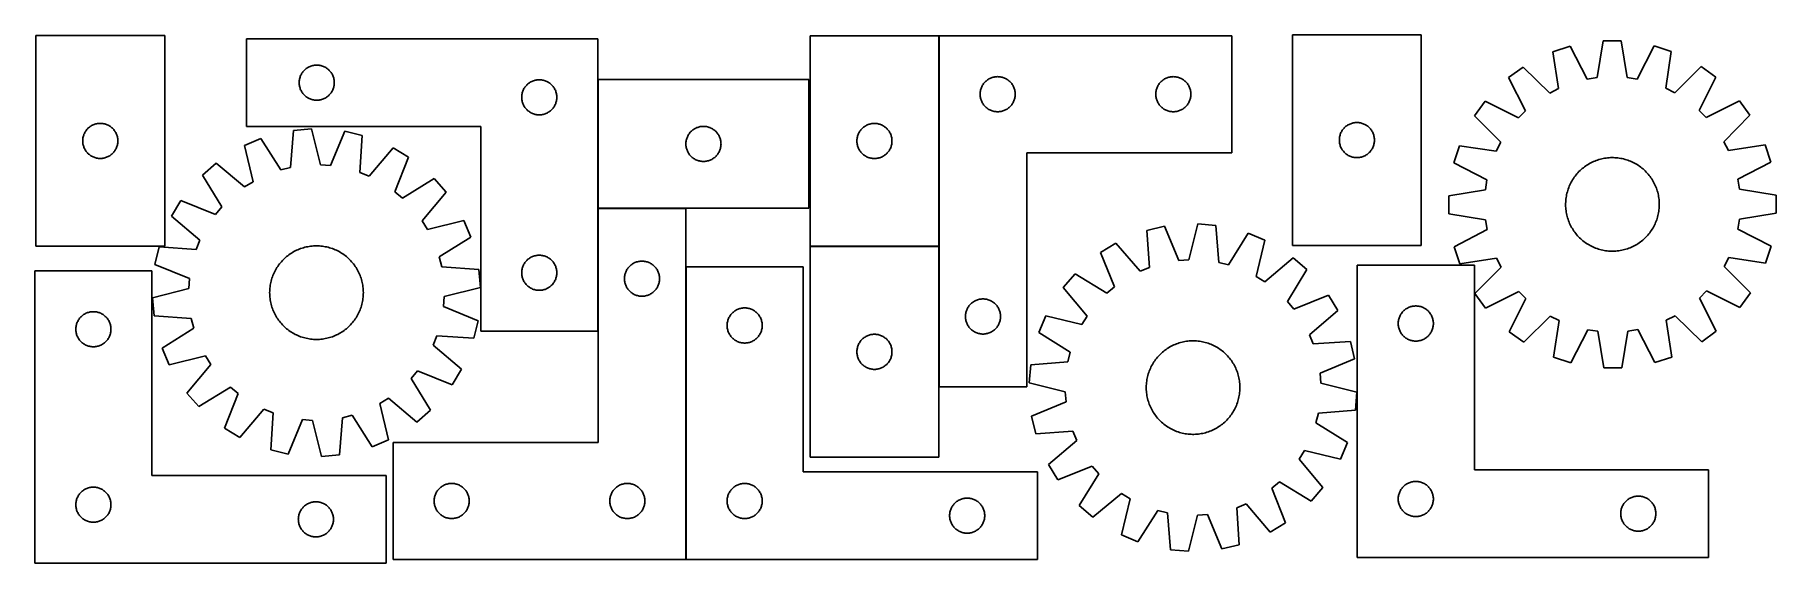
# Model space of a CAD drawing. Header units: millimetres. Extents: x 7 to 1493, y 7 to 458.
import ezdxf

# ---------------------------------------------------------------- set-up
doc = ezdxf.new("R2010")
doc.units = ezdxf.units.MM
doc.layers.add('COMMON', color=5, linetype='CONTINUOUS', true_color=0x0000ff)
doc.layers.add('CUT', color=7, linetype='CONTINUOUS', true_color=0x000000)

msp = doc.modelspace()

# ---------------------------------------------------------------- linework, layer by layer
at = {"layer": 'COMMON'}
for p, q in [((778.574723, 277.453916), (778.574723, 457.453916)), ((487.36423, 419.960073), (487.36423, 309.960073)), ((487.36423, 309.760072), (487.36423, 204.826728)), ((487.464231, 309.860072), (562.464231, 309.860072)), ((668.474722, 277.353915), (778.474722, 277.353915)), ((778.574723, 157.453916), (778.574723, 277.253915)), ((562.564232, 9.760072), (562.564232, 259.760072))]:
    msp.add_line(p, q, dxfattribs=at)
at = {"layer": 'CUT'}
for p, q in [((117.403501, 457.533022), (7.403501, 457.533022)), ((7.403501, 457.533022), (7.403501, 277.533022)), ((117.403501, 277.533022), (117.403501, 457.533022)), ((487.26423, 454.826728), (187.26423, 454.826728)), ((187.26423, 454.826728), (187.26423, 379.826728)), ((487.26423, 204.826728), (487.26423, 454.826728)), ((668.474722, 457.453916), (668.474722, 277.453916)), ((778.474722, 457.453916), (668.474722, 457.453916)), ((778.474722, 277.453916), (778.474722, 457.453916)), ((778.674723, 457.453916), (778.674723, 157.453916)), ((1028.674723, 457.453916), (778.674723, 457.453916)), ((1028.674723, 357.453916), (1028.674723, 457.453916)), ((1080.459188, 458.226132), (1080.459188, 278.226132)), ((1190.459188, 458.226132), (1080.459188, 458.226132)), ((1190.459188, 278.226132), (1190.459188, 458.226132)), ((1317.483541, 448.485224), (1302.861469, 443.697161)), ((1332.124809, 420.296431), (1317.483541, 448.485224)), ((1345.660726, 453.014249), (1340.590493, 421.657153)), ((1361.046736, 453.049499), (1345.660726, 453.014249)), ((1366.260593, 421.715963), (1361.046736, 453.049499)), ((1389.244377, 448.649628), (1374.732424, 420.394046)), ((1403.888235, 443.928614), (1389.244377, 448.649628)), ((240.905515, 430.912262), (241.613312, 431.221587)), ((241.613312, 431.221587), (242.336095, 431.494066)), ((242.336095, 431.494066), (243.071946, 431.728976)), ((243.071946, 431.728976), (243.818914, 431.925693)), ((243.818914, 431.925693), (244.575019, 432.083697)), ((244.575019, 432.083697), (245.338255, 432.202568)), ((245.338255, 432.202568), (246.106598, 432.281991)), ((246.106598, 432.281991), (246.878012, 432.321755)), ((246.878012, 432.321755), (247.650449, 432.321755)), ((247.650449, 432.321755), (248.421862, 432.281991)), ((248.421862, 432.281991), (249.190206, 432.202568)), ((249.190206, 432.202568), (249.953442, 432.083697)), ((249.953442, 432.083697), (250.709547, 431.925693)), ((250.709547, 431.925693), (251.456515, 431.728976)), ((251.456515, 431.728976), (252.192366, 431.494066)), ((252.192366, 431.494066), (252.915149, 431.221587)), ((252.915149, 431.221587), (253.622946, 430.912262)), ((1302.861469, 443.697161), (1307.729266, 412.308002)), ((1399.164313, 412.517481), (1403.888235, 443.928614)), ((232.26423, 417.326728), (232.284119, 418.098909)), ((232.284119, 416.554547), (232.26423, 417.326728)), ((232.284119, 418.098909), (232.343732, 418.869043)), ((232.343732, 415.784413), (232.284119, 416.554547)), ((232.343732, 418.869043), (232.442912, 419.635086)), ((232.442912, 419.635086), (232.581395, 420.395009)), ((232.581395, 420.395009), (232.758815, 421.146795)), ((232.758815, 421.146795), (232.9747, 421.88845)), ((232.9747, 421.88845), (233.228478, 422.618009)), ((233.228478, 422.618009), (233.519477, 423.333536)), ((233.519477, 423.333536), (233.846924, 424.033135)), ((233.846924, 424.033135), (234.209952, 424.714949)), ((234.209952, 424.714949), (234.607597, 425.377171)), ((234.607597, 425.377171), (235.038805, 426.018044)), ((235.038805, 426.018044), (235.502433, 426.63587)), ((235.502433, 426.63587), (235.997251, 427.22901)), ((235.997251, 427.22901), (236.521948, 427.79589)), ((236.521948, 427.79589), (237.07513, 428.335008)), ((237.07513, 428.335008), (237.655333, 428.844935)), ((237.655333, 428.844935), (238.261016, 429.324316)), ((238.261016, 429.324316), (238.890575, 429.771883)), ((238.890575, 429.771883), (239.542338, 430.186447)), ((239.542338, 430.186447), (240.214579, 430.56691)), ((240.214579, 430.56691), (240.905515, 430.912262)), ((253.622946, 430.912262), (254.313882, 430.56691)), ((254.313882, 430.56691), (254.986122, 430.186447)), ((254.986122, 430.186447), (255.637886, 429.771883)), ((255.637886, 429.771883), (256.267445, 429.324316)), ((256.267445, 429.324316), (256.873128, 428.844935)), ((256.873128, 428.844935), (257.45333, 428.335008)), ((257.45333, 428.335008), (258.006513, 427.79589)), ((258.006513, 427.79589), (258.531209, 427.22901)), ((258.531209, 427.22901), (259.026028, 426.63587)), ((259.026028, 426.63587), (259.489655, 426.018044)), ((259.489655, 426.018044), (259.920864, 425.377171)), ((259.920864, 425.377171), (260.318509, 424.714949)), ((260.318509, 424.714949), (260.681537, 424.033135)), ((260.681537, 424.033135), (261.008984, 423.333536)), ((261.008984, 423.333536), (261.299983, 422.618009)), ((261.299983, 422.618009), (261.553761, 421.88845)), ((261.553761, 421.88845), (261.769646, 421.146795)), ((261.769646, 421.146795), (261.947066, 420.395009)), ((261.947066, 420.395009), (262.085549, 419.635086)), ((262.085549, 419.635086), (262.184729, 418.869043)), ((262.184729, 418.869043), (262.244342, 418.098909)), ((262.244342, 416.554547), (262.184729, 415.784413)), ((262.244342, 418.098909), (262.26423, 417.326728)), ((262.26423, 417.326728), (262.244342, 416.554547)), ((427.655333, 416.344935), (428.261016, 416.824316)), ((428.261016, 416.824316), (428.890575, 417.271883)), ((428.890575, 417.271883), (429.542338, 417.686447)), ((429.542338, 417.686447), (430.214579, 418.06691)), ((430.214579, 418.06691), (430.905515, 418.412262)), ((430.905515, 418.412262), (431.613312, 418.721587)), ((431.613312, 418.721587), (432.336095, 418.994066)), ((432.336095, 418.994066), (433.071946, 419.228976)), ((433.071946, 419.228976), (433.818914, 419.425693)), ((433.818914, 419.425693), (434.575019, 419.583697)), ((434.575019, 419.583697), (435.338255, 419.702568)), ((435.338255, 419.702568), (436.106598, 419.781991)), ((436.106598, 419.781991), (436.878012, 419.821755)), ((436.878012, 419.821755), (437.650449, 419.821755)), ((437.650449, 419.821755), (438.421862, 419.781991)), ((438.421862, 419.781991), (439.190206, 419.702568)), ((439.190206, 419.702568), (439.953442, 419.583697)), ((439.953442, 419.583697), (440.709547, 419.425693)), ((440.709547, 419.425693), (441.456515, 419.228976)), ((441.456515, 419.228976), (442.192366, 418.994066)), ((442.192366, 418.994066), (442.915149, 418.721587)), ((442.915149, 418.721587), (443.622946, 418.412262)), ((443.622946, 418.412262), (444.313882, 418.06691)), ((444.313882, 418.06691), (444.986122, 417.686447)), ((444.986122, 417.686447), (445.637886, 417.271883)), ((445.637886, 417.271883), (446.267445, 416.824316)), ((446.267445, 416.824316), (446.873128, 416.344935)), ((667.464231, 419.960073), (487.464231, 419.960073)), ((487.464231, 419.960073), (487.464231, 309.960073)), ((667.464231, 309.960073), (667.464231, 419.960073)), ((816.229567, 415.827571), (816.677134, 416.45713)), ((816.677134, 416.45713), (817.156516, 417.062813)), ((817.156516, 417.062813), (817.666442, 417.643016)), ((817.666442, 417.643016), (818.20556, 418.196198)), ((818.20556, 418.196198), (818.772441, 418.720895)), ((818.772441, 418.720895), (819.36558, 419.215713)), ((819.36558, 419.215713), (819.983406, 419.679341)), ((819.983406, 419.679341), (820.62428, 420.110549)), ((820.62428, 420.110549), (821.286502, 420.508194)), ((821.286502, 420.508194), (821.968316, 420.871222)), ((821.968316, 420.871222), (822.667914, 421.198669)), ((822.667914, 421.198669), (823.383441, 421.489668)), ((823.383441, 421.489668), (824.113, 421.743446)), ((824.113, 421.743446), (824.854656, 421.959332)), ((824.854656, 421.959332), (825.606442, 422.136751)), ((825.606442, 422.136751), (826.366364, 422.275234)), ((826.366364, 422.275234), (827.132408, 422.374414)), ((827.132408, 422.374414), (827.902541, 422.434027)), ((827.902541, 422.434027), (828.674723, 422.453916)), ((828.674723, 422.453916), (829.446904, 422.434027)), ((829.446904, 422.434027), (830.217038, 422.374414)), ((830.217038, 422.374414), (830.983081, 422.275234)), ((830.983081, 422.275234), (831.743004, 422.136751)), ((831.743004, 422.136751), (832.494789, 421.959332)), ((832.494789, 421.959332), (833.236445, 421.743446)), ((833.236445, 421.743446), (833.966004, 421.489668)), ((833.966004, 421.489668), (834.681531, 421.198669)), ((834.681531, 421.198669), (835.381129, 420.871222)), ((835.381129, 420.871222), (836.062944, 420.508194)), ((836.062944, 420.508194), (836.725166, 420.110549)), ((836.725166, 420.110549), (837.366039, 419.679341)), ((837.366039, 419.679341), (837.983865, 419.215713)), ((837.983865, 419.215713), (838.577004, 418.720895)), ((838.577004, 418.720895), (839.143885, 418.196198)), ((839.143885, 418.196198), (839.683003, 417.643016)), ((839.683003, 417.643016), (840.192929, 417.062813)), ((840.192929, 417.062813), (840.672311, 416.45713)), ((840.672311, 416.45713), (841.119878, 415.827571)), ((966.229567, 415.827571), (966.677134, 416.45713)), ((966.677134, 416.45713), (967.156516, 417.062813)), ((967.156516, 417.062813), (967.666442, 417.643016)), ((967.666442, 417.643016), (968.20556, 418.196198)), ((968.20556, 418.196198), (968.772441, 418.720895)), ((968.772441, 418.720895), (969.36558, 419.215713)), ((969.36558, 419.215713), (969.983406, 419.679341)), ((969.983406, 419.679341), (970.62428, 420.110549)), ((970.62428, 420.110549), (971.286502, 420.508194)), ((971.286502, 420.508194), (971.968316, 420.871222)), ((971.968316, 420.871222), (972.667914, 421.198669)), ((972.667914, 421.198669), (973.383441, 421.489668)), ((973.383441, 421.489668), (974.113, 421.743446)), ((974.113, 421.743446), (974.854656, 421.959332)), ((974.854656, 421.959332), (975.606442, 422.136751)), ((975.606442, 422.136751), (976.366364, 422.275234)), ((976.366364, 422.275234), (977.132408, 422.374414)), ((977.132408, 422.374414), (977.902541, 422.434027)), ((977.902541, 422.434027), (978.674723, 422.453916)), ((978.674723, 422.453916), (979.446904, 422.434027)), ((979.446904, 422.434027), (980.217038, 422.374414)), ((980.217038, 422.374414), (980.983081, 422.275234)), ((980.983081, 422.275234), (981.743004, 422.136751)), ((981.743004, 422.136751), (982.494789, 421.959332)), ((982.494789, 421.959332), (983.236445, 421.743446)), ((983.236445, 421.743446), (983.966004, 421.489668)), ((983.966004, 421.489668), (984.681531, 421.198669)), ((984.681531, 421.198669), (985.381129, 420.871222)), ((985.381129, 420.871222), (986.062944, 420.508194)), ((986.062944, 420.508194), (986.725166, 420.110549)), ((986.725166, 420.110549), (987.366039, 419.679341)), ((987.366039, 419.679341), (987.983865, 419.215713)), ((987.983865, 419.215713), (988.577004, 418.720895)), ((988.577004, 418.720895), (989.143885, 418.196198)), ((989.143885, 418.196198), (989.683003, 417.643016)), ((989.683003, 417.643016), (990.192929, 417.062813)), ((990.192929, 417.062813), (990.672311, 416.45713)), ((990.672311, 416.45713), (991.119878, 415.827571)), ((1277.462919, 430.682573), (1265.036095, 421.610386)), ((1265.036095, 421.610386), (1279.365429, 393.261754)), ((1300.098408, 408.397839), (1277.462919, 430.682573)), ((1340.590493, 421.657153), (1332.124809, 420.296431)), ((1374.732424, 420.394046), (1366.260593, 421.715963)), ((1429.346151, 431.030539), (1406.813007, 408.642323)), ((1427.615123, 393.601395), (1441.814413, 422.015386)), ((1441.814413, 422.015386), (1429.346151, 431.030539)), ((232.442912, 415.018369), (232.343732, 415.784413)), ((232.581395, 414.258447), (232.442912, 415.018369)), ((232.758815, 413.506661), (232.581395, 414.258447)), ((232.9747, 412.765005), (232.758815, 413.506661)), ((233.228478, 412.035447), (232.9747, 412.765005)), ((233.519477, 411.319919), (233.228478, 412.035447)), ((233.846924, 410.620321), (233.519477, 411.319919)), ((234.209952, 409.938507), (233.846924, 410.620321)), ((234.607597, 409.276285), (234.209952, 409.938507)), ((235.038805, 408.635411), (234.607597, 409.276285)), ((235.502433, 408.017586), (235.038805, 408.635411)), ((235.997251, 407.424446), (235.502433, 408.017586)), ((236.521948, 406.857566), (235.997251, 407.424446)), ((237.07513, 406.318447), (236.521948, 406.857566)), ((237.655333, 405.808521), (237.07513, 406.318447)), ((238.261016, 405.329139), (237.655333, 405.808521)), ((238.890575, 404.881573), (238.261016, 405.329139)), ((239.542338, 404.467008), (238.890575, 404.881573)), ((240.214579, 404.086546), (239.542338, 404.467008)), ((240.905515, 403.741194), (240.214579, 404.086546)), ((241.613312, 403.431868), (240.905515, 403.741194)), ((242.336095, 403.159389), (241.613312, 403.431868)), ((243.071946, 402.92448), (242.336095, 403.159389)), ((243.818914, 402.727762), (243.071946, 402.92448)), ((244.575019, 402.569759), (243.818914, 402.727762)), ((245.338255, 402.450888), (244.575019, 402.569759)), ((246.106598, 402.371465), (245.338255, 402.450888)), ((246.878012, 402.331701), (246.106598, 402.371465)), ((247.650449, 402.331701), (246.878012, 402.331701)), ((248.421862, 402.371465), (247.650449, 402.331701)), ((249.190206, 402.450888), (248.421862, 402.371465)), ((249.953442, 402.569759), (249.190206, 402.450888)), ((250.709547, 402.727762), (249.953442, 402.569759)), ((251.456515, 402.92448), (250.709547, 402.727762)), ((252.192366, 403.159389), (251.456515, 402.92448)), ((252.915149, 403.431868), (252.192366, 403.159389)), ((253.622946, 403.741194), (252.915149, 403.431868)), ((254.313882, 404.086546), (253.622946, 403.741194)), ((254.986122, 404.467008), (254.313882, 404.086546)), ((255.637886, 404.881573), (254.986122, 404.467008)), ((256.267445, 405.329139), (255.637886, 404.881573)), ((256.873128, 405.808521), (256.267445, 405.329139)), ((257.45333, 406.318447), (256.873128, 405.808521)), ((258.006513, 406.857566), (257.45333, 406.318447)), ((258.531209, 407.424446), (258.006513, 406.857566)), ((259.026028, 408.017586), (258.531209, 407.424446)), ((259.489655, 408.635411), (259.026028, 408.017586)), ((259.920864, 409.276285), (259.489655, 408.635411)), ((260.318509, 409.938507), (259.920864, 409.276285)), ((260.681537, 410.620321), (260.318509, 409.938507)), ((261.008984, 411.319919), (260.681537, 410.620321)), ((261.299983, 412.035447), (261.008984, 411.319919)), ((261.553761, 412.765005), (261.299983, 412.035447)), ((261.769646, 413.506661), (261.553761, 412.765005)), ((261.947066, 414.258447), (261.769646, 413.506661)), ((262.085549, 415.018369), (261.947066, 414.258447)), ((262.184729, 415.784413), (262.085549, 415.018369)), ((422.26423, 404.826728), (422.284119, 405.598909)), ((422.284119, 404.054547), (422.26423, 404.826728)), ((422.284119, 405.598909), (422.343732, 406.369043)), ((422.343732, 403.284413), (422.284119, 404.054547)), ((422.343732, 406.369043), (422.442912, 407.135086)), ((422.442912, 402.518369), (422.343732, 403.284413)), ((422.442912, 407.135086), (422.581395, 407.895009)), ((422.581395, 401.758447), (422.442912, 402.518369)), ((422.581395, 407.895009), (422.758815, 408.646795)), ((422.758815, 401.006661), (422.581395, 401.758447)), ((422.758815, 408.646795), (422.9747, 409.38845)), ((422.9747, 409.38845), (423.228478, 410.118009)), ((423.228478, 410.118009), (423.519477, 410.833536)), ((423.519477, 410.833536), (423.846924, 411.533135)), ((423.846924, 411.533135), (424.209952, 412.214949)), ((424.209952, 412.214949), (424.607597, 412.877171)), ((424.607597, 412.877171), (425.038805, 413.518044)), ((425.038805, 413.518044), (425.502433, 414.13587)), ((425.502433, 414.13587), (425.997251, 414.72901)), ((425.997251, 414.72901), (426.521948, 415.29589)), ((426.521948, 415.29589), (427.07513, 415.835008)), ((427.07513, 415.835008), (427.655333, 416.344935)), ((446.873128, 416.344935), (447.45333, 415.835008)), ((447.45333, 415.835008), (448.006513, 415.29589)), ((448.006513, 415.29589), (448.531209, 414.72901)), ((448.531209, 414.72901), (449.026028, 414.13587)), ((449.026028, 414.13587), (449.489655, 413.518044)), ((449.489655, 413.518044), (449.920864, 412.877171)), ((449.920864, 412.877171), (450.318509, 412.214949)), ((450.318509, 412.214949), (450.681537, 411.533135)), ((450.681537, 411.533135), (451.008984, 410.833536)), ((451.008984, 410.833536), (451.299983, 410.118009)), ((451.299983, 410.118009), (451.553761, 409.38845)), ((451.553761, 409.38845), (451.769646, 408.646795)), ((451.769646, 408.646795), (451.947066, 407.895009)), ((451.947066, 401.758447), (451.769646, 401.006661)), ((451.947066, 407.895009), (452.085549, 407.135086)), ((452.085549, 402.518369), (451.947066, 401.758447)), ((452.085549, 407.135086), (452.184729, 406.369043)), ((452.184729, 403.284413), (452.085549, 402.518369)), ((452.184729, 406.369043), (452.244342, 405.598909)), ((452.244342, 404.054547), (452.184729, 403.284413)), ((452.244342, 405.598909), (452.26423, 404.826728)), ((452.26423, 404.826728), (452.244342, 404.054547)), ((813.679696, 407.840134), (813.71946, 408.611548)), ((813.679696, 407.067697), (813.679696, 407.840134)), ((813.71946, 406.296284), (813.679696, 407.067697)), ((813.71946, 408.611548), (813.798882, 409.379891)), ((813.798882, 405.52794), (813.71946, 406.296284)), ((813.798882, 409.379891), (813.917753, 410.143127)), ((813.917753, 404.764704), (813.798882, 405.52794)), ((813.917753, 410.143127), (814.075757, 410.899232)), ((814.075757, 404.0086), (813.917753, 404.764704)), ((814.075757, 410.899232), (814.272474, 411.6462)), ((814.272474, 403.261631), (814.075757, 404.0086)), ((814.272474, 411.6462), (814.507384, 412.382051)), ((814.507384, 402.52578), (814.272474, 403.261631)), ((814.507384, 412.382051), (814.779863, 413.104834)), ((814.779863, 401.802997), (814.507384, 402.52578)), ((814.779863, 413.104834), (815.089189, 413.812631)), ((815.089189, 401.0952), (814.779863, 401.802997)), ((815.089189, 413.812631), (815.434541, 414.503567)), ((815.434541, 414.503567), (815.815003, 415.175808)), ((815.815003, 415.175808), (816.229567, 415.827571)), ((841.119878, 415.827571), (841.534442, 415.175808)), ((841.534442, 415.175808), (841.914905, 414.503567)), ((841.914905, 414.503567), (842.260257, 413.812631)), ((842.260257, 413.812631), (842.569582, 413.104834)), ((842.569582, 401.802997), (842.260257, 401.0952)), ((842.569582, 413.104834), (842.842061, 412.382051)), ((842.842061, 402.52578), (842.569582, 401.802997)), ((842.842061, 412.382051), (843.076971, 411.6462)), ((843.076971, 403.261631), (842.842061, 402.52578)), ((843.076971, 411.6462), (843.273688, 410.899232)), ((843.273688, 404.0086), (843.076971, 403.261631)), ((843.273688, 410.899232), (843.431692, 410.143127)), ((843.431692, 404.764704), (843.273688, 404.0086)), ((843.431692, 410.143127), (843.550563, 409.379891)), ((843.550563, 405.52794), (843.431692, 404.764704)), ((843.550563, 409.379891), (843.629985, 408.611548)), ((843.629985, 406.296284), (843.550563, 405.52794)), ((843.629985, 408.611548), (843.66975, 407.840134)), ((843.66975, 407.067697), (843.629985, 406.296284)), ((843.66975, 407.840134), (843.66975, 407.067697)), ((963.679696, 407.840134), (963.71946, 408.611548)), ((963.679696, 407.067697), (963.679696, 407.840134)), ((963.71946, 406.296284), (963.679696, 407.067697)), ((963.71946, 408.611548), (963.798882, 409.379891)), ((963.798882, 405.52794), (963.71946, 406.296284)), ((963.798882, 409.379891), (963.917753, 410.143127)), ((963.917753, 404.764704), (963.798882, 405.52794)), ((963.917753, 410.143127), (964.075757, 410.899232)), ((964.075757, 404.0086), (963.917753, 404.764704)), ((964.075757, 410.899232), (964.272474, 411.6462)), ((964.272474, 403.261631), (964.075757, 404.0086)), ((964.272474, 411.6462), (964.507384, 412.382051)), ((964.507384, 402.52578), (964.272474, 403.261631)), ((964.507384, 412.382051), (964.779863, 413.104834)), ((964.779863, 401.802997), (964.507384, 402.52578)), ((964.779863, 413.104834), (965.089189, 413.812631)), ((965.089189, 401.0952), (964.779863, 401.802997)), ((965.089189, 413.812631), (965.434541, 414.503567)), ((965.434541, 414.503567), (965.815003, 415.175808)), ((965.815003, 415.175808), (966.229567, 415.827571)), ((991.119878, 415.827571), (991.534442, 415.175808)), ((991.534442, 415.175808), (991.914905, 414.503567)), ((991.914905, 414.503567), (992.260257, 413.812631)), ((992.260257, 413.812631), (992.569582, 413.104834)), ((992.569582, 401.802997), (992.260257, 401.0952)), ((992.569582, 413.104834), (992.842061, 412.382051)), ((992.842061, 402.52578), (992.569582, 401.802997)), ((992.842061, 412.382051), (993.076971, 411.6462)), ((993.076971, 403.261631), (992.842061, 402.52578)), ((993.076971, 411.6462), (993.273688, 410.899232)), ((993.273688, 404.0086), (993.076971, 403.261631)), ((993.273688, 410.899232), (993.431692, 410.143127)), ((993.431692, 404.764704), (993.273688, 404.0086)), ((993.431692, 410.143127), (993.550563, 409.379891)), ((993.550563, 405.52794), (993.431692, 404.764704)), ((993.550563, 409.379891), (993.629985, 408.611548)), ((993.629985, 406.296284), (993.550563, 405.52794)), ((993.629985, 408.611548), (993.66975, 407.840134)), ((993.66975, 407.067697), (993.629985, 406.296284)), ((993.66975, 407.840134), (993.66975, 407.067697)), ((1307.729266, 412.308002), (1300.098408, 408.397839)), ((1406.813007, 408.642323), (1399.164313, 412.517481)), ((1462.040605, 401.881659), (1433.691974, 387.552325)), ((1471.112793, 389.454835), (1462.040605, 401.881659)), ((422.9747, 400.265005), (422.758815, 401.006661)), ((423.228478, 399.535447), (422.9747, 400.265005)), ((423.519477, 398.819919), (423.228478, 399.535447)), ((423.846924, 398.120321), (423.519477, 398.819919)), ((424.209952, 397.438507), (423.846924, 398.120321)), ((424.607597, 396.776285), (424.209952, 397.438507)), ((425.038805, 396.135411), (424.607597, 396.776285)), ((425.502433, 395.517586), (425.038805, 396.135411)), ((425.997251, 394.924446), (425.502433, 395.517586)), ((426.521948, 394.357566), (425.997251, 394.924446)), ((427.07513, 393.818447), (426.521948, 394.357566)), ((427.655333, 393.308521), (427.07513, 393.818447)), ((428.261016, 392.829139), (427.655333, 393.308521)), ((428.890575, 392.381573), (428.261016, 392.829139)), ((429.542338, 391.967008), (428.890575, 392.381573)), ((430.214579, 391.586546), (429.542338, 391.967008)), ((430.905515, 391.241194), (430.214579, 391.586546)), ((431.613312, 390.931868), (430.905515, 391.241194)), ((432.336095, 390.659389), (431.613312, 390.931868)), ((433.071946, 390.42448), (432.336095, 390.659389)), ((433.818914, 390.227762), (433.071946, 390.42448)), ((434.575019, 390.069759), (433.818914, 390.227762)), ((435.338255, 389.950888), (434.575019, 390.069759)), ((436.106598, 389.871465), (435.338255, 389.950888)), ((436.878012, 389.831701), (436.106598, 389.871465)), ((437.650449, 389.831701), (436.878012, 389.831701)), ((438.421862, 389.871465), (437.650449, 389.831701)), ((439.190206, 389.950888), (438.421862, 389.871465)), ((439.953442, 390.069759), (439.190206, 389.950888)), ((440.709547, 390.227762), (439.953442, 390.069759)), ((441.456515, 390.42448), (440.709547, 390.227762)), ((442.192366, 390.659389), (441.456515, 390.42448)), ((442.915149, 390.931868), (442.192366, 390.659389)), ((443.622946, 391.241194), (442.915149, 390.931868)), ((444.313882, 391.586546), (443.622946, 391.241194)), ((444.986122, 391.967008), (444.313882, 391.586546)), ((445.637886, 392.381573), (444.986122, 391.967008)), ((446.267445, 392.829139), (445.637886, 392.381573)), ((446.873128, 393.308521), (446.267445, 392.829139)), ((447.45333, 393.818447), (446.873128, 393.308521)), ((448.006513, 394.357566), (447.45333, 393.818447)), ((448.531209, 394.924446), (448.006513, 394.357566)), ((449.026028, 395.517586), (448.531209, 394.924446)), ((449.489655, 396.135411), (449.026028, 395.517586)), ((449.920864, 396.776285), (449.489655, 396.135411)), ((450.318509, 397.438507), (449.920864, 396.776285)), ((450.681537, 398.120321), (450.318509, 397.438507)), ((451.008984, 398.819919), (450.681537, 398.120321)), ((451.299983, 399.535447), (451.008984, 398.819919)), ((451.553761, 400.265005), (451.299983, 399.535447)), ((451.769646, 401.006661), (451.553761, 400.265005)), ((815.434541, 400.404264), (815.089189, 401.0952)), ((815.815003, 399.732024), (815.434541, 400.404264)), ((816.229567, 399.08026), (815.815003, 399.732024)), ((816.677134, 398.450701), (816.229567, 399.08026)), ((817.156516, 397.845018), (816.677134, 398.450701)), ((817.666442, 397.264816), (817.156516, 397.845018)), ((818.20556, 396.711633), (817.666442, 397.264816)), ((818.772441, 396.186937), (818.20556, 396.711633)), ((819.36558, 395.692119), (818.772441, 396.186937)), ((819.983406, 395.228491), (819.36558, 395.692119)), ((820.62428, 394.797282), (819.983406, 395.228491)), ((821.286502, 394.399637), (820.62428, 394.797282)), ((821.968316, 394.036609), (821.286502, 394.399637)), ((822.667914, 393.709162), (821.968316, 394.036609)), ((823.383441, 393.418163), (822.667914, 393.709162)), ((824.113, 393.164385), (823.383441, 393.418163)), ((824.854656, 392.9485), (824.113, 393.164385)), ((825.606442, 392.77108), (824.854656, 392.9485)), ((826.366364, 392.632597), (825.606442, 392.77108)), ((827.132408, 392.533418), (826.366364, 392.632597)), ((827.902541, 392.473804), (827.132408, 392.533418)), ((828.674723, 392.453916), (827.902541, 392.473804)), ((829.446904, 392.473804), (828.674723, 392.453916)), ((830.217038, 392.533418), (829.446904, 392.473804)), ((830.983081, 392.632597), (830.217038, 392.533418)), ((831.743004, 392.77108), (830.983081, 392.632597)), ((832.494789, 392.9485), (831.743004, 392.77108)), ((833.236445, 393.164385), (832.494789, 392.9485)), ((833.966004, 393.418163), (833.236445, 393.164385)), ((834.681531, 393.709162), (833.966004, 393.418163)), ((835.381129, 394.036609), (834.681531, 393.709162)), ((836.062944, 394.399637), (835.381129, 394.036609)), ((836.725166, 394.797282), (836.062944, 394.399637)), ((837.366039, 395.228491), (836.725166, 394.797282)), ((837.983865, 395.692119), (837.366039, 395.228491)), ((838.577004, 396.186937), (837.983865, 395.692119)), ((839.143885, 396.711633), (838.577004, 396.186937)), ((839.683003, 397.264816), (839.143885, 396.711633)), ((840.192929, 397.845018), (839.683003, 397.264816)), ((840.672311, 398.450701), (840.192929, 397.845018)), ((841.119878, 399.08026), (840.672311, 398.450701)), ((841.534442, 399.732024), (841.119878, 399.08026)), ((841.914905, 400.404264), (841.534442, 399.732024)), ((842.260257, 401.0952), (841.914905, 400.404264)), ((965.434541, 400.404264), (965.089189, 401.0952)), ((965.815003, 399.732024), (965.434541, 400.404264)), ((966.229567, 399.08026), (965.815003, 399.732024)), ((966.677134, 398.450701), (966.229567, 399.08026)), ((967.156516, 397.845018), (966.677134, 398.450701)), ((967.666442, 397.264816), (967.156516, 397.845018)), ((968.20556, 396.711633), (967.666442, 397.264816)), ((968.772441, 396.186937), (968.20556, 396.711633)), ((969.36558, 395.692119), (968.772441, 396.186937)), ((969.983406, 395.228491), (969.36558, 395.692119)), ((970.62428, 394.797282), (969.983406, 395.228491)), ((971.286502, 394.399637), (970.62428, 394.797282)), ((971.968316, 394.036609), (971.286502, 394.399637)), ((972.667914, 393.709162), (971.968316, 394.036609)), ((973.383441, 393.418163), (972.667914, 393.709162)), ((974.113, 393.164385), (973.383441, 393.418163)), ((974.854656, 392.9485), (974.113, 393.164385)), ((975.606442, 392.77108), (974.854656, 392.9485)), ((976.366364, 392.632597), (975.606442, 392.77108)), ((977.132408, 392.533418), (976.366364, 392.632597)), ((977.902541, 392.473804), (977.132408, 392.533418)), ((978.674723, 392.453916), (977.902541, 392.473804)), ((979.446904, 392.473804), (978.674723, 392.453916)), ((980.217038, 392.533418), (979.446904, 392.473804)), ((980.983081, 392.632597), (980.217038, 392.533418)), ((981.743004, 392.77108), (980.983081, 392.632597)), ((982.494789, 392.9485), (981.743004, 392.77108)), ((983.236445, 393.164385), (982.494789, 392.9485)), ((983.966004, 393.418163), (983.236445, 393.164385)), ((984.681531, 393.709162), (983.966004, 393.418163)), ((985.381129, 394.036609), (984.681531, 393.709162)), ((986.062944, 394.399637), (985.381129, 394.036609)), ((986.725166, 394.797282), (986.062944, 394.399637)), ((987.366039, 395.228491), (986.725166, 394.797282)), ((987.983865, 395.692119), (987.366039, 395.228491)), ((988.577004, 396.186937), (987.983865, 395.692119)), ((989.143885, 396.711633), (988.577004, 396.186937)), ((989.683003, 397.264816), (989.143885, 396.711633)), ((990.192929, 397.845018), (989.683003, 397.264816)), ((990.672311, 398.450701), (990.192929, 397.845018)), ((991.119878, 399.08026), (990.672311, 398.450701)), ((991.534442, 399.732024), (991.119878, 399.08026)), ((991.914905, 400.404264), (991.534442, 399.732024)), ((992.260257, 401.0952), (991.914905, 400.404264)), ((1244.902367, 401.384194), (1235.887215, 388.915931)), ((1235.887215, 388.915931), (1258.275431, 366.382788)), ((1273.316358, 387.184903), (1244.902367, 401.384194)), ((1279.365429, 393.261754), (1273.316358, 387.184903)), ((1433.691974, 387.552325), (1427.615123, 393.601395)), ((1448.828059, 366.819345), (1471.112793, 389.454835)), ((48.001253, 371.725307), (48.236163, 372.461158)), ((48.236163, 372.461158), (48.508642, 373.18394)), ((48.508642, 373.18394), (48.817967, 373.891738)), ((48.817967, 373.891738), (49.163319, 374.582673)), ((49.163319, 374.582673), (49.543782, 375.254914)), ((49.543782, 375.254914), (49.958346, 375.906678)), ((49.958346, 375.906678), (50.405913, 376.536236)), ((50.405913, 376.536236), (50.885295, 377.14192)), ((50.885295, 377.14192), (51.395221, 377.722122)), ((51.395221, 377.722122), (51.934339, 378.275305)), ((51.934339, 378.275305), (52.50122, 378.800001)), ((52.50122, 378.800001), (53.094359, 379.294819)), ((53.094359, 379.294819), (53.712185, 379.758447)), ((53.712185, 379.758447), (54.353059, 380.189655)), ((54.353059, 380.189655), (55.01528, 380.587301)), ((55.01528, 380.587301), (55.697095, 380.950328)), ((55.697095, 380.950328), (56.396693, 381.277776)), ((56.396693, 381.277776), (57.11222, 381.568774)), ((57.11222, 381.568774), (57.841779, 381.822553)), ((57.841779, 381.822553), (58.583435, 382.038438)), ((58.583435, 382.038438), (59.33522, 382.215857)), ((59.33522, 382.215857), (60.095143, 382.35434)), ((60.095143, 382.35434), (60.861186, 382.45352)), ((60.861186, 382.45352), (61.63132, 382.513133)), ((61.63132, 382.513133), (62.403501, 382.533022)), ((62.403501, 382.533022), (63.175683, 382.513133)), ((63.175683, 382.513133), (63.945816, 382.45352)), ((63.945816, 382.45352), (64.71186, 382.35434)), ((64.71186, 382.35434), (65.471782, 382.215857)), ((65.471782, 382.215857), (66.223568, 382.038438)), ((66.223568, 382.038438), (66.965224, 381.822553)), ((66.965224, 381.822553), (67.694783, 381.568774)), ((67.694783, 381.568774), (68.41031, 381.277776)), ((68.41031, 381.277776), (69.109908, 380.950328)), ((69.109908, 380.950328), (69.791722, 380.587301)), ((69.791722, 380.587301), (70.453944, 380.189655)), ((70.453944, 380.189655), (71.094818, 379.758447)), ((71.094818, 379.758447), (71.712644, 379.294819)), ((71.712644, 379.294819), (72.305783, 378.800001)), ((72.305783, 378.800001), (72.872664, 378.275305)), ((72.872664, 378.275305), (73.411782, 377.722122)), ((73.411782, 377.722122), (73.921708, 377.14192)), ((73.921708, 377.14192), (74.40109, 376.536236)), ((74.40109, 376.536236), (74.848657, 375.906678)), ((74.848657, 375.906678), (75.263221, 375.254914)), ((75.263221, 375.254914), (75.643683, 374.582673)), ((75.643683, 374.582673), (75.989035, 373.891738)), ((75.989035, 373.891738), (76.298361, 373.18394)), ((76.298361, 373.18394), (76.57084, 372.461158)), ((76.57084, 372.461158), (76.80575, 371.725307)), ((187.26423, 379.826728), (387.26423, 379.826728)), ((227.317309, 376.433478), (224.901288, 344.76113)), ((242.645884, 377.762138), (227.317309, 376.433478)), ((250.475563, 346.977875), (242.645884, 377.762138)), ((271.113603, 375.748484), (259.028537, 346.372883)), ((286.102523, 372.275325), (271.113603, 375.748484)), ((284.036129, 340.578247), (286.102523, 372.275325)), ((387.26423, 379.826728), (387.26423, 204.826728)), ((564.046925, 371.666479), (564.409953, 372.348294)), ((564.409953, 372.348294), (564.807598, 373.010515)), ((564.807598, 373.010515), (565.238806, 373.651389)), ((565.238806, 373.651389), (565.702434, 374.269215)), ((565.702434, 374.269215), (566.197252, 374.862354)), ((566.197252, 374.862354), (566.721949, 375.429235)), ((566.721949, 375.429235), (567.275131, 375.968353)), ((567.275131, 375.968353), (567.855334, 376.478279)), ((567.855334, 376.478279), (568.461017, 376.957661)), ((568.461017, 376.957661), (569.090576, 377.405228)), ((569.090576, 377.405228), (569.742339, 377.819792)), ((569.742339, 377.819792), (570.41458, 378.200254)), ((570.41458, 378.200254), (571.105516, 378.545606)), ((571.105516, 378.545606), (571.813313, 378.854932)), ((571.813313, 378.854932), (572.536096, 379.127411)), ((572.536096, 379.127411), (573.271947, 379.362321)), ((573.271947, 379.362321), (574.018915, 379.559038)), ((574.018915, 379.559038), (574.77502, 379.717042)), ((574.77502, 379.717042), (575.538256, 379.835913)), ((575.538256, 379.835913), (576.306599, 379.915335)), ((576.306599, 379.915335), (577.078013, 379.9551)), ((577.078013, 379.9551), (577.85045, 379.9551)), ((577.85045, 379.9551), (578.621863, 379.915335)), ((578.621863, 379.915335), (579.390207, 379.835913)), ((579.390207, 379.835913), (580.153443, 379.717042)), ((580.153443, 379.717042), (580.909548, 379.559038)), ((580.909548, 379.559038), (581.656516, 379.362321)), ((581.656516, 379.362321), (582.392367, 379.127411)), ((582.392367, 379.127411), (583.11515, 378.854932)), ((583.11515, 378.854932), (583.822947, 378.545606)), ((583.822947, 378.545606), (584.513883, 378.200254)), ((584.513883, 378.200254), (585.186123, 377.819792)), ((585.186123, 377.819792), (585.837887, 377.405228)), ((585.837887, 377.405228), (586.467446, 376.957661)), ((586.467446, 376.957661), (587.073129, 376.478279)), ((587.073129, 376.478279), (587.653331, 375.968353)), ((587.653331, 375.968353), (588.206514, 375.429235)), ((588.206514, 375.429235), (588.73121, 374.862354)), ((588.73121, 374.862354), (589.226029, 374.269215)), ((589.226029, 374.269215), (589.689656, 373.651389)), ((589.689656, 373.651389), (590.120865, 373.010515)), ((590.120865, 373.010515), (590.51851, 372.348294)), ((590.51851, 372.348294), (590.881538, 371.666479)), ((709.072473, 371.6462), (709.307383, 372.382051)), ((709.307383, 372.382051), (709.579862, 373.104834)), ((709.579862, 373.104834), (709.889188, 373.812631)), ((709.889188, 373.812631), (710.23454, 374.503567)), ((710.23454, 374.503567), (710.615002, 375.175808)), ((710.615002, 375.175808), (711.029566, 375.827571)), ((711.029566, 375.827571), (711.477133, 376.45713)), ((711.477133, 376.45713), (711.956515, 377.062813)), ((711.956515, 377.062813), (712.466441, 377.643016)), ((712.466441, 377.643016), (713.005559, 378.196198)), ((713.005559, 378.196198), (713.57244, 378.720895)), ((713.57244, 378.720895), (714.165579, 379.215713)), ((714.165579, 379.215713), (714.783405, 379.679341)), ((714.783405, 379.679341), (715.424279, 380.110549)), ((715.424279, 380.110549), (716.086501, 380.508194)), ((716.086501, 380.508194), (716.768315, 380.871222)), ((716.768315, 380.871222), (717.467913, 381.198669)), ((717.467913, 381.198669), (718.18344, 381.489668)), ((718.18344, 381.489668), (718.912999, 381.743446)), ((718.912999, 381.743446), (719.654655, 381.959332)), ((719.654655, 381.959332), (720.406441, 382.136751)), ((720.406441, 382.136751), (721.166363, 382.275234)), ((721.166363, 382.275234), (721.932407, 382.374414)), ((721.932407, 382.374414), (722.70254, 382.434027)), ((722.70254, 382.434027), (723.474722, 382.453916)), ((723.474722, 382.453916), (724.246903, 382.434027)), ((724.246903, 382.434027), (725.017037, 382.374414)), ((725.017037, 382.374414), (725.78308, 382.275234)), ((725.78308, 382.275234), (726.543003, 382.136751)), ((726.543003, 382.136751), (727.294788, 381.959332)), ((727.294788, 381.959332), (728.036444, 381.743446)), ((728.036444, 381.743446), (728.766003, 381.489668)), ((728.766003, 381.489668), (729.48153, 381.198669)), ((729.48153, 381.198669), (730.181128, 380.871222)), ((730.181128, 380.871222), (730.862943, 380.508194)), ((730.862943, 380.508194), (731.525165, 380.110549)), ((731.525165, 380.110549), (732.166038, 379.679341)), ((732.166038, 379.679341), (732.783864, 379.215713)), ((732.783864, 379.215713), (733.377003, 378.720895)), ((733.377003, 378.720895), (733.943884, 378.196198)), ((733.943884, 378.196198), (734.483002, 377.643016)), ((734.483002, 377.643016), (734.992928, 377.062813)), ((734.992928, 377.062813), (735.47231, 376.45713)), ((735.47231, 376.45713), (735.919877, 375.827571)), ((735.919877, 375.827571), (736.334441, 375.175808)), ((736.334441, 375.175808), (736.714904, 374.503567)), ((736.714904, 374.503567), (737.060256, 373.812631)), ((737.060256, 373.812631), (737.369581, 373.104834)), ((737.369581, 373.104834), (737.64206, 372.382051)), ((737.64206, 372.382051), (737.87697, 371.6462)), ((1120.860223, 371.671449), (1121.05694, 372.418417)), ((1121.05694, 372.418417), (1121.29185, 373.154268)), ((1121.29185, 373.154268), (1121.564329, 373.877051)), ((1121.564329, 373.877051), (1121.873654, 374.584848)), ((1121.873654, 374.584848), (1122.219006, 375.275784)), ((1122.219006, 375.275784), (1122.599469, 375.948024)), ((1122.599469, 375.948024), (1123.014033, 376.599788)), ((1123.014033, 376.599788), (1123.461599, 377.229347)), ((1123.461599, 377.229347), (1123.940981, 377.83503)), ((1123.940981, 377.83503), (1124.450908, 378.415233)), ((1124.450908, 378.415233), (1124.990026, 378.968415)), ((1124.990026, 378.968415), (1125.556906, 379.493111)), ((1125.556906, 379.493111), (1126.150046, 379.98793)), ((1126.150046, 379.98793), (1126.767872, 380.451557)), ((1126.767872, 380.451557), (1127.408745, 380.882766)), ((1127.408745, 380.882766), (1128.070967, 381.280411)), ((1128.070967, 381.280411), (1128.752781, 381.643439)), ((1128.752781, 381.643439), (1129.45238, 381.970886)), ((1129.45238, 381.970886), (1130.167907, 382.261885)), ((1130.167907, 382.261885), (1130.897466, 382.515663)), ((1130.897466, 382.515663), (1131.639121, 382.731548)), ((1131.639121, 382.731548), (1132.390907, 382.908968)), ((1132.390907, 382.908968), (1133.150829, 383.047451)), ((1133.150829, 383.047451), (1133.916873, 383.146631)), ((1133.916873, 383.146631), (1134.687007, 383.206244)), ((1134.687007, 383.206244), (1135.459188, 383.226132)), ((1135.459188, 383.226132), (1136.231369, 383.206244)), ((1136.231369, 383.206244), (1137.001503, 383.146631)), ((1137.001503, 383.146631), (1137.767547, 383.047451)), ((1137.767547, 383.047451), (1138.527469, 382.908968)), ((1138.527469, 382.908968), (1139.279255, 382.731548)), ((1139.279255, 382.731548), (1140.020911, 382.515663)), ((1140.020911, 382.515663), (1140.750469, 382.261885)), ((1140.750469, 382.261885), (1141.465997, 381.970886)), ((1141.465997, 381.970886), (1142.165595, 381.643439)), ((1142.165595, 381.643439), (1142.847409, 381.280411)), ((1142.847409, 381.280411), (1143.509631, 380.882766)), ((1143.509631, 380.882766), (1144.150505, 380.451557)), ((1144.150505, 380.451557), (1144.76833, 379.98793)), ((1144.76833, 379.98793), (1145.36147, 379.493111)), ((1145.36147, 379.493111), (1145.92835, 378.968415)), ((1145.92835, 378.968415), (1146.467469, 378.415233)), ((1146.467469, 378.415233), (1146.977395, 377.83503)), ((1146.977395, 377.83503), (1147.456777, 377.229347)), ((1147.456777, 377.229347), (1147.904343, 376.599788)), ((1147.904343, 376.599788), (1148.318908, 375.948024)), ((1148.318908, 375.948024), (1148.69937, 375.275784)), ((1148.69937, 375.275784), (1149.044722, 374.584848)), ((1149.044722, 374.584848), (1149.354048, 373.877051)), ((1149.354048, 373.877051), (1149.626527, 373.154268)), ((1149.626527, 373.154268), (1149.861436, 372.418417)), ((1149.861436, 372.418417), (1150.058154, 371.671449)), ((47.408474, 367.919241), (47.448239, 368.690654)), ((47.408474, 367.146803), (47.408474, 367.919241)), ((47.448239, 366.37539), (47.408474, 367.146803)), ((47.448239, 368.690654), (47.527661, 369.458997)), ((47.527661, 365.607047), (47.448239, 366.37539)), ((47.527661, 369.458997), (47.646532, 370.222233)), ((47.646532, 364.843811), (47.527661, 365.607047)), ((47.646532, 370.222233), (47.804536, 370.978338)), ((47.804536, 364.087706), (47.646532, 364.843811)), ((47.804536, 370.978338), (48.001253, 371.725307)), ((48.001253, 363.340737), (47.804536, 364.087706)), ((48.236163, 362.604886), (48.001253, 363.340737)), ((48.508642, 361.882104), (48.236163, 362.604886)), ((48.817967, 361.174306), (48.508642, 361.882104)), ((49.163319, 360.483371), (48.817967, 361.174306)), ((49.543782, 359.81113), (49.163319, 360.483371)), ((49.958346, 359.159366), (49.543782, 359.81113)), ((50.405913, 358.529808), (49.958346, 359.159366)), ((50.885295, 357.924124), (50.405913, 358.529808)), ((51.395221, 357.343922), (50.885295, 357.924124)), ((51.934339, 356.790739), (51.395221, 357.343922)), ((73.411782, 357.343922), (72.872664, 356.790739)), ((73.921708, 357.924124), (73.411782, 357.343922)), ((74.40109, 358.529808), (73.921708, 357.924124)), ((74.848657, 359.159366), (74.40109, 358.529808)), ((75.263221, 359.81113), (74.848657, 359.159366)), ((75.643683, 360.483371), (75.263221, 359.81113)), ((75.989035, 361.174306), (75.643683, 360.483371)), ((76.298361, 361.882104), (75.989035, 361.174306)), ((76.57084, 362.604886), (76.298361, 361.882104)), ((76.80575, 363.340737), (76.57084, 362.604886)), ((76.80575, 371.725307), (77.002467, 370.978338)), ((77.002467, 364.087706), (76.80575, 363.340737)), ((77.002467, 370.978338), (77.160471, 370.222233)), ((77.160471, 364.843811), (77.002467, 364.087706)), ((77.160471, 370.222233), (77.279342, 369.458997)), ((77.279342, 365.607047), (77.160471, 364.843811)), ((77.279342, 369.458997), (77.358764, 368.690654)), ((77.358764, 366.37539), (77.279342, 365.607047)), ((77.358764, 368.690654), (77.398528, 367.919241)), ((77.398528, 367.146803), (77.358764, 366.37539)), ((77.398528, 367.919241), (77.398528, 367.146803)), ((199.620646, 369.551568), (185.452884, 363.551146)), ((185.452884, 363.551146), (192.942405, 332.682362)), ((216.579974, 342.693497), (199.620646, 369.551568)), ((312.554679, 361.563217), (291.983538, 337.359852)), ((325.736724, 353.628216), (312.554679, 361.563217)), ((562.464231, 364.960073), (562.48412, 365.732254)), ((562.48412, 364.187891), (562.464231, 364.960073)), ((562.48412, 365.732254), (562.543733, 366.502387)), ((562.543733, 363.417758), (562.48412, 364.187891)), ((562.543733, 366.502387), (562.642913, 367.268431)), ((562.642913, 362.651714), (562.543733, 363.417758)), ((562.642913, 367.268431), (562.781396, 368.028354)), ((562.781396, 361.891792), (562.642913, 362.651714)), ((562.781396, 368.028354), (562.958816, 368.780139)), ((562.958816, 361.140006), (562.781396, 361.891792)), ((562.958816, 368.780139), (563.174701, 369.521795)), ((563.174701, 360.39835), (562.958816, 361.140006)), ((563.174701, 369.521795), (563.428479, 370.251354)), ((563.428479, 359.668791), (563.174701, 360.39835)), ((563.428479, 370.251354), (563.719478, 370.966881)), ((563.719478, 358.953264), (563.428479, 359.668791)), ((563.719478, 370.966881), (564.046925, 371.666479)), ((564.046925, 358.253666), (563.719478, 358.953264)), ((564.409953, 357.571852), (564.046925, 358.253666)), ((564.807598, 356.90963), (564.409953, 357.571852)), ((565.238806, 356.268756), (564.807598, 356.90963)), ((590.120865, 356.90963), (589.689656, 356.268756)), ((590.51851, 357.571852), (590.120865, 356.90963)), ((590.881538, 358.253666), (590.51851, 357.571852)), ((590.881538, 371.666479), (591.208985, 370.966881)), ((591.208985, 358.953264), (590.881538, 358.253666)), ((591.208985, 370.966881), (591.499984, 370.251354)), ((591.499984, 359.668791), (591.208985, 358.953264)), ((591.499984, 370.251354), (591.753762, 369.521795)), ((591.753762, 360.39835), (591.499984, 359.668791)), ((591.753762, 369.521795), (591.969647, 368.780139)), ((591.969647, 361.140006), (591.753762, 360.39835)), ((591.969647, 368.780139), (592.147067, 368.028354)), ((592.147067, 361.891792), (591.969647, 361.140006)), ((592.147067, 368.028354), (592.28555, 367.268431)), ((592.28555, 362.651714), (592.147067, 361.891792)), ((592.28555, 367.268431), (592.38473, 366.502387)), ((592.38473, 363.417758), (592.28555, 362.651714)), ((592.38473, 366.502387), (592.444343, 365.732254)), ((592.444343, 364.187891), (592.38473, 363.417758)), ((592.444343, 365.732254), (592.464231, 364.960073)), ((592.464231, 364.960073), (592.444343, 364.187891)), ((708.479695, 367.840134), (708.519459, 368.611548)), ((708.479695, 367.067697), (708.479695, 367.840134)), ((708.519459, 366.296284), (708.479695, 367.067697)), ((708.519459, 368.611548), (708.598881, 369.379891)), ((708.598881, 365.52794), (708.519459, 366.296284)), ((708.598881, 369.379891), (708.717752, 370.143127)), ((708.717752, 364.764704), (708.598881, 365.52794)), ((708.717752, 370.143127), (708.875756, 370.899232)), ((708.875756, 364.0086), (708.717752, 364.764704)), ((708.875756, 370.899232), (709.072473, 371.6462)), ((709.072473, 363.261631), (708.875756, 364.0086)), ((709.307383, 362.52578), (709.072473, 363.261631)), ((709.579862, 361.802997), (709.307383, 362.52578)), ((709.889188, 361.0952), (709.579862, 361.802997)), ((710.23454, 360.404264), (709.889188, 361.0952)), ((710.615002, 359.732024), (710.23454, 360.404264)), ((711.029566, 359.08026), (710.615002, 359.732024)), ((711.477133, 358.450701), (711.029566, 359.08026)), ((711.956515, 357.845018), (711.477133, 358.450701)), ((712.466441, 357.264816), (711.956515, 357.845018)), ((713.005559, 356.711633), (712.466441, 357.264816)), ((734.483002, 357.264816), (733.943884, 356.711633)), ((734.992928, 357.845018), (734.483002, 357.264816)), ((735.47231, 358.450701), (734.992928, 357.845018)), ((735.919877, 359.08026), (735.47231, 358.450701)), ((736.334441, 359.732024), (735.919877, 359.08026)), ((736.714904, 360.404264), (736.334441, 359.732024)), ((737.060256, 361.0952), (736.714904, 360.404264)), ((737.369581, 361.802997), (737.060256, 361.0952)), ((737.64206, 362.52578), (737.369581, 361.802997)), ((737.87697, 363.261631), (737.64206, 362.52578)), ((737.87697, 371.6462), (738.073687, 370.899232)), ((738.073687, 364.0086), (737.87697, 363.261631)), ((738.073687, 370.899232), (738.231691, 370.143127)), ((738.231691, 364.764704), (738.073687, 364.0086)), ((738.231691, 370.143127), (738.350562, 369.379891)), ((738.350562, 365.52794), (738.231691, 364.764704)), ((738.350562, 369.379891), (738.429984, 368.611548)), ((738.429984, 366.296284), (738.350562, 365.52794)), ((738.429984, 368.611548), (738.469749, 367.840134)), ((738.469749, 367.067697), (738.429984, 366.296284)), ((738.469749, 367.840134), (738.469749, 367.067697)), ((853.674723, 157.453916), (853.674723, 357.453916)), ((853.674723, 357.453916), (1028.674723, 357.453916)), ((1120.464161, 368.612351), (1120.503925, 369.383764)), ((1120.464161, 367.839914), (1120.464161, 368.612351)), ((1120.503925, 367.068501), (1120.464161, 367.839914)), ((1120.503925, 369.383764), (1120.583348, 370.152108)), ((1120.583348, 366.300157), (1120.503925, 367.068501)), ((1120.583348, 370.152108), (1120.702219, 370.915344)), ((1120.702219, 365.536921), (1120.583348, 366.300157)), ((1120.702219, 370.915344), (1120.860223, 371.671449)), ((1120.860223, 364.780816), (1120.702219, 365.536921)), ((1121.05694, 364.033848), (1120.860223, 364.780816)), ((1121.29185, 363.297997), (1121.05694, 364.033848)), ((1121.564329, 362.575214), (1121.29185, 363.297997)), ((1121.873654, 361.867417), (1121.564329, 362.575214)), ((1122.219006, 361.176481), (1121.873654, 361.867417)), ((1122.599469, 360.50424), (1122.219006, 361.176481)), ((1123.014033, 359.852477), (1122.599469, 360.50424)), ((1123.461599, 359.222918), (1123.014033, 359.852477)), ((1123.940981, 358.617235), (1123.461599, 359.222918)), ((1124.450908, 358.037032), (1123.940981, 358.617235)), ((1124.990026, 357.48385), (1124.450908, 358.037032)), ((1125.556906, 356.959153), (1124.990026, 357.48385)), ((1126.150046, 356.464335), (1125.556906, 356.959153)), ((1145.36147, 356.959153), (1144.76833, 356.464335)), ((1145.92835, 357.48385), (1145.36147, 356.959153)), ((1146.467469, 358.037032), (1145.92835, 357.48385)), ((1146.977395, 358.617235), (1146.467469, 358.037032)), ((1147.456777, 359.222918), (1146.977395, 358.617235)), ((1147.904343, 359.852477), (1147.456777, 359.222918)), ((1148.318908, 360.50424), (1147.904343, 359.852477)), ((1148.69937, 361.176481), (1148.318908, 360.50424)), ((1149.044722, 361.867417), (1148.69937, 361.176481)), ((1149.354048, 362.575214), (1149.044722, 361.867417)), ((1149.626527, 363.297997), (1149.354048, 362.575214)), ((1149.861436, 364.033848), (1149.626527, 363.297997)), ((1150.058154, 364.780816), (1149.861436, 364.033848)), ((1150.058154, 371.671449), (1150.216157, 370.915344)), ((1150.216157, 365.536921), (1150.058154, 364.780816)), ((1150.216157, 370.915344), (1150.335028, 370.152108)), ((1150.335028, 366.300157), (1150.216157, 365.536921)), ((1150.335028, 370.152108), (1150.414451, 369.383764)), ((1150.414451, 367.068501), (1150.335028, 366.300157)), ((1150.414451, 369.383764), (1150.454215, 368.612351)), ((1150.454215, 367.839914), (1150.414451, 367.068501)), ((1150.454215, 368.612351), (1150.454215, 367.839914)), ((1222.989139, 363.458015), (1218.268125, 348.814158)), ((1254.400273, 358.734094), (1222.989139, 363.458015)), ((1258.275431, 366.382788), (1254.400273, 358.734094)), ((1452.738222, 359.188487), (1448.828059, 366.819345)), ((1484.127381, 364.056285), (1452.738222, 359.188487)), ((1488.915443, 349.434213), (1484.127381, 364.056285)), ((52.50122, 356.266043), (51.934339, 356.790739)), ((53.094359, 355.771225), (52.50122, 356.266043)), ((53.712185, 355.307597), (53.094359, 355.771225)), ((54.353059, 354.876389), (53.712185, 355.307597)), ((55.01528, 354.478743), (54.353059, 354.876389)), ((55.697095, 354.115716), (55.01528, 354.478743)), ((56.396693, 353.788268), (55.697095, 354.115716)), ((57.11222, 353.49727), (56.396693, 353.788268)), ((57.841779, 353.243491), (57.11222, 353.49727)), ((58.583435, 353.027606), (57.841779, 353.243491)), ((59.33522, 352.850187), (58.583435, 353.027606)), ((60.095143, 352.711704), (59.33522, 352.850187)), ((60.861186, 352.612524), (60.095143, 352.711704)), ((61.63132, 352.552911), (60.861186, 352.612524)), ((62.403501, 352.533022), (61.63132, 352.552911)), ((63.175683, 352.552911), (62.403501, 352.533022)), ((63.945816, 352.612524), (63.175683, 352.552911)), ((64.71186, 352.711704), (63.945816, 352.612524)), ((65.471782, 352.850187), (64.71186, 352.711704)), ((66.223568, 353.027606), (65.471782, 352.850187)), ((66.965224, 353.243491), (66.223568, 353.027606)), ((67.694783, 353.49727), (66.965224, 353.243491)), ((68.41031, 353.788268), (67.694783, 353.49727)), ((69.109908, 354.115716), (68.41031, 353.788268)), ((69.791722, 354.478743), (69.109908, 354.115716)), ((70.453944, 354.876389), (69.791722, 354.478743)), ((71.094818, 355.307597), (70.453944, 354.876389)), ((71.712644, 355.771225), (71.094818, 355.307597)), ((72.305783, 356.266043), (71.712644, 355.771225)), ((72.872664, 356.790739), (72.305783, 356.266043)), ((161.238419, 348.447322), (149.618309, 338.362502)), ((185.667299, 328.144499), (161.238419, 348.447322)), ((224.901288, 344.76113), (216.579974, 342.693497)), ((259.028537, 346.372883), (250.475563, 346.977875)), ((313.976531, 324.121054), (325.736724, 353.628216)), ((565.702434, 355.65093), (565.238806, 356.268756)), ((566.197252, 355.057791), (565.702434, 355.65093)), ((566.721949, 354.49091), (566.197252, 355.057791)), ((567.275131, 353.951792), (566.721949, 354.49091)), ((567.855334, 353.441866), (567.275131, 353.951792)), ((568.461017, 352.962484), (567.855334, 353.441866)), ((569.090576, 352.514917), (568.461017, 352.962484)), ((569.742339, 352.100353), (569.090576, 352.514917)), ((570.41458, 351.719891), (569.742339, 352.100353)), ((571.105516, 351.374539), (570.41458, 351.719891)), ((571.813313, 351.065213), (571.105516, 351.374539)), ((572.536096, 350.792734), (571.813313, 351.065213)), ((573.271947, 350.557824), (572.536096, 350.792734)), ((574.018915, 350.361107), (573.271947, 350.557824)), ((574.77502, 350.203103), (574.018915, 350.361107)), ((575.538256, 350.084232), (574.77502, 350.203103)), ((576.306599, 350.00481), (575.538256, 350.084232)), ((577.078013, 349.965046), (576.306599, 350.00481)), ((577.85045, 349.965046), (577.078013, 349.965046)), ((578.621863, 350.00481), (577.85045, 349.965046)), ((579.390207, 350.084232), (578.621863, 350.00481)), ((580.153443, 350.203103), (579.390207, 350.084232)), ((580.909548, 350.361107), (580.153443, 350.203103)), ((581.656516, 350.557824), (580.909548, 350.361107)), ((582.392367, 350.792734), (581.656516, 350.557824)), ((583.11515, 351.065213), (582.392367, 350.792734)), ((583.822947, 351.374539), (583.11515, 351.065213)), ((584.513883, 351.719891), (583.822947, 351.374539)), ((585.186123, 352.100353), (584.513883, 351.719891)), ((585.837887, 352.514917), (585.186123, 352.100353)), ((586.467446, 352.962484), (585.837887, 352.514917)), ((587.073129, 353.441866), (586.467446, 352.962484)), ((587.653331, 353.951792), (587.073129, 353.441866)), ((588.206514, 354.49091), (587.653331, 353.951792)), ((588.73121, 355.057791), (588.206514, 354.49091)), ((589.226029, 355.65093), (588.73121, 355.057791)), ((589.689656, 356.268756), (589.226029, 355.65093)), ((713.57244, 356.186937), (713.005559, 356.711633)), ((714.165579, 355.692119), (713.57244, 356.186937)), ((714.783405, 355.228491), (714.165579, 355.692119)), ((715.424279, 354.797282), (714.783405, 355.228491)), ((716.086501, 354.399637), (715.424279, 354.797282)), ((716.768315, 354.036609), (716.086501, 354.399637)), ((717.467913, 353.709162), (716.768315, 354.036609)), ((718.18344, 353.418163), (717.467913, 353.709162)), ((718.912999, 353.164385), (718.18344, 353.418163)), ((719.654655, 352.9485), (718.912999, 353.164385)), ((720.406441, 352.77108), (719.654655, 352.9485)), ((721.166363, 352.632597), (720.406441, 352.77108)), ((721.932407, 352.533418), (721.166363, 352.632597)), ((722.70254, 352.473804), (721.932407, 352.533418)), ((723.474722, 352.453916), (722.70254, 352.473804)), ((724.246903, 352.473804), (723.474722, 352.453916)), ((725.017037, 352.533418), (724.246903, 352.473804)), ((725.78308, 352.632597), (725.017037, 352.533418)), ((726.543003, 352.77108), (725.78308, 352.632597)), ((727.294788, 352.9485), (726.543003, 352.77108)), ((728.036444, 353.164385), (727.294788, 352.9485)), ((728.766003, 353.418163), (728.036444, 353.164385)), ((729.48153, 353.709162), (728.766003, 353.418163)), ((730.181128, 354.036609), (729.48153, 353.709162)), ((730.862943, 354.399637), (730.181128, 354.036609)), ((731.525165, 354.797282), (730.862943, 354.399637)), ((732.166038, 355.228491), (731.525165, 354.797282)), ((732.783864, 355.692119), (732.166038, 355.228491)), ((733.377003, 356.186937), (732.783864, 355.692119)), ((733.943884, 356.711633), (733.377003, 356.186937)), ((1126.767872, 356.000707), (1126.150046, 356.464335)), ((1127.408745, 355.569499), (1126.767872, 356.000707)), ((1128.070967, 355.171854), (1127.408745, 355.569499)), ((1128.752781, 354.808826), (1128.070967, 355.171854)), ((1129.45238, 354.481379), (1128.752781, 354.808826)), ((1130.167907, 354.19038), (1129.45238, 354.481379)), ((1130.897466, 353.936602), (1130.167907, 354.19038)), ((1131.639121, 353.720717), (1130.897466, 353.936602)), ((1132.390907, 353.543297), (1131.639121, 353.720717)), ((1133.150829, 353.404814), (1132.390907, 353.543297)), ((1133.916873, 353.305634), (1133.150829, 353.404814)), ((1134.687007, 353.246021), (1133.916873, 353.305634)), ((1135.459188, 353.226132), (1134.687007, 353.246021)), ((1136.231369, 353.246021), (1135.459188, 353.226132)), ((1137.001503, 353.305634), (1136.231369, 353.246021)), ((1137.767547, 353.404814), (1137.001503, 353.305634)), ((1138.527469, 353.543297), (1137.767547, 353.404814)), ((1139.279255, 353.720717), (1138.527469, 353.543297)), ((1140.020911, 353.936602), (1139.279255, 353.720717)), ((1140.750469, 354.19038), (1140.020911, 353.936602)), ((1141.465997, 354.481379), (1140.750469, 354.19038)), ((1142.165595, 354.808826), (1141.465997, 354.481379)), ((1142.847409, 355.171854), (1142.165595, 354.808826)), ((1143.509631, 355.569499), (1142.847409, 355.171854)), ((1144.150505, 356.000707), (1143.509631, 355.569499)), ((1144.76833, 356.464335), (1144.150505, 356.000707)), ((1218.268125, 348.814158), (1246.523708, 334.302204)), ((1325.104232, 341.239644), (1325.997701, 342.123228)), ((1325.997701, 342.123228), (1326.918484, 342.97831)), ((1326.918484, 342.97831), (1327.865671, 343.804049)), ((1327.865671, 343.804049), (1328.838327, 344.599628)), ((1328.838327, 344.599628), (1329.835493, 345.364263)), ((1329.835493, 345.364263), (1330.856185, 346.097198)), ((1330.856185, 346.097198), (1331.899396, 346.797712)), ((1331.899396, 346.797712), (1332.964095, 347.465111)), ((1332.964095, 347.465111), (1334.049233, 348.098738)), ((1334.049233, 348.098738), (1335.153737, 348.697968)), ((1335.153737, 348.697968), (1336.276519, 349.262209)), ((1336.276519, 349.262209), (1337.416471, 349.790903)), ((1337.416471, 349.790903), (1338.572466, 350.28353)), ((1338.572466, 350.28353), (1339.743365, 350.739604)), ((1339.743365, 350.739604), (1340.928011, 351.158673)), ((1340.928011, 351.158673), (1342.125237, 351.540325)), ((1342.125237, 351.540325), (1343.333859, 351.884183)), ((1343.333859, 351.884183), (1344.552686, 352.189908)), ((1344.552686, 352.189908), (1345.780515, 352.457197)), ((1345.780515, 352.457197), (1347.016134, 352.685788)), ((1347.016134, 352.685788), (1348.258323, 352.875454)), ((1348.258323, 352.875454), (1349.505856, 353.026008)), ((1349.505856, 353.026008), (1350.757503, 353.137302)), ((1350.757503, 353.137302), (1352.012029, 353.209226)), ((1352.012029, 353.209226), (1353.268194, 353.241709)), ((1353.268194, 353.241709), (1354.52476, 353.234718)), ((1354.52476, 353.234718), (1355.780486, 353.188262)), ((1355.780486, 353.188262), (1357.034134, 353.102385)), ((1357.034134, 353.102385), (1358.284465, 352.977172)), ((1358.284465, 352.977172), (1359.530247, 352.812748)), ((1359.530247, 352.812748), (1360.770249, 352.609273)), ((1360.770249, 352.609273), (1362.003248, 352.36695)), ((1362.003248, 352.36695), (1363.228026, 352.086016)), ((1363.228026, 352.086016), (1364.443377, 351.76675)), ((1364.443377, 351.76675), (1365.648099, 351.409467)), ((1365.648099, 351.409467), (1366.841004, 351.014518)), ((1366.841004, 351.014518), (1368.020915, 350.582295)), ((1368.020915, 350.582295), (1369.186667, 350.113223)), ((1369.186667, 350.113223), (1370.33711, 349.607765)), ((1370.33711, 349.607765), (1371.471108, 349.06642)), ((1371.471108, 349.06642), (1372.587543, 348.489722)), ((1372.587543, 348.489722), (1373.685313, 347.878242)), ((1373.685313, 347.878242), (1374.763334, 347.232581)), ((1374.763334, 347.232581), (1375.820542, 346.553377)), ((1375.820542, 346.553377), (1376.855894, 345.8413)), ((1376.855894, 345.8413), (1377.868368, 345.097054)), ((1377.868368, 345.097054), (1378.856966, 344.321373)), ((1378.856966, 344.321373), (1379.820711, 343.515021)), ((1379.820711, 343.515021), (1380.758652, 342.678796)), ((1380.758652, 342.678796), (1381.669864, 341.813521)), ((1460.726651, 334.792945), (1488.915443, 349.434213)), ((149.618309, 338.362502), (166.280245, 311.318933)), ((192.942405, 332.682362), (185.667299, 328.144499)), ((291.983538, 337.359852), (284.036129, 340.578247)), ((347.583996, 335.26623), (320.540427, 318.604294)), ((357.668815, 323.64612), (347.583996, 335.26623)), ((1246.523708, 334.302204), (1245.20179, 325.830374)), ((1315.903235, 326.410784), (1316.335459, 327.590695)), ((1316.335459, 327.590695), (1316.804531, 328.756447)), ((1316.804531, 328.756447), (1317.309989, 329.90689)), ((1317.309989, 329.90689), (1317.851334, 331.040889)), ((1317.851334, 331.040889), (1318.428031, 332.157324)), ((1318.428031, 332.157324), (1319.039512, 333.255093)), ((1319.039512, 333.255093), (1319.685173, 334.333114)), ((1319.685173, 334.333114), (1320.364377, 335.390322)), ((1320.364377, 335.390322), (1321.076453, 336.425674)), ((1321.076453, 336.425674), (1321.820699, 337.438149)), ((1321.820699, 337.438149), (1322.596381, 338.426746)), ((1322.596381, 338.426746), (1323.402732, 339.390491)), ((1323.402732, 339.390491), (1324.238958, 340.328432)), ((1324.238958, 340.328432), (1325.104232, 341.239644)), ((1381.669864, 341.813521), (1382.553447, 340.920052)), ((1382.553447, 340.920052), (1383.40853, 339.99927)), ((1383.40853, 339.99927), (1384.234268, 339.052083)), ((1384.234268, 339.052083), (1385.029848, 338.079426)), ((1385.029848, 338.079426), (1385.794482, 337.08226)), ((1385.794482, 337.08226), (1386.527418, 336.061568)), ((1386.527418, 336.061568), (1387.227931, 335.018358)), ((1387.227931, 335.018358), (1387.895331, 333.953658)), ((1387.895331, 333.953658), (1388.528958, 332.868521)), ((1388.528958, 332.868521), (1389.128188, 331.764016)), ((1389.128188, 331.764016), (1389.692428, 330.641234)), ((1389.692428, 330.641234), (1390.221123, 329.501283)), ((1390.221123, 329.501283), (1390.71375, 328.345288)), ((1390.71375, 328.345288), (1391.169823, 327.174389)), ((1391.169823, 327.174389), (1391.588893, 325.989742)), ((1462.087372, 326.32726), (1460.726651, 334.792945)), ((131.256323, 316.51523), (123.321322, 303.333185)), ((160.763485, 304.755037), (131.256323, 316.51523)), ((320.540427, 318.604294), (313.976531, 324.121054)), ((337.365993, 299.217241), (357.668815, 323.64612)), ((1245.20179, 325.830374), (1213.868255, 320.616516)), ((1213.868255, 320.616516), (1213.903505, 305.230506)), ((1313.676045, 312.837975), (1313.683035, 314.094541)), ((1313.708528, 311.581809), (1313.676045, 312.837975)), ((1313.683035, 314.094541), (1313.729492, 315.350267)), ((1313.729492, 315.350267), (1313.815369, 316.603914)), ((1313.815369, 316.603914), (1313.940581, 317.854246)), ((1313.940581, 317.854246), (1314.105006, 319.100027)), ((1314.105006, 319.100027), (1314.308481, 320.340029)), ((1314.308481, 320.340029), (1314.550804, 321.573028)), ((1314.550804, 321.573028), (1314.831737, 322.797807)), ((1314.831737, 322.797807), (1315.151003, 324.013157)), ((1315.151003, 324.013157), (1315.508287, 325.217879)), ((1315.508287, 325.217879), (1315.903235, 326.410784)), ((1391.588893, 325.989742), (1391.970545, 324.792517)), ((1391.970545, 324.792517), (1392.314403, 323.583894)), ((1392.314403, 323.583894), (1392.620127, 322.365067)), ((1392.620127, 322.365067), (1392.887417, 321.137239)), ((1392.887417, 321.137239), (1393.116007, 319.90162)), ((1393.116007, 319.90162), (1393.305673, 318.659431)), ((1393.305673, 318.659431), (1393.456227, 317.411897)), ((1393.456227, 317.411897), (1393.567521, 316.16025)), ((1393.567521, 316.16025), (1393.639445, 314.905725)), ((1393.664938, 312.392994), (1393.618481, 311.137267)), ((1393.639445, 314.905725), (1393.671928, 313.649559)), ((1393.671928, 313.649559), (1393.664938, 312.392994)), ((1493.444469, 321.257028), (1462.087372, 326.32726)), ((1493.479718, 305.871018), (1493.444469, 321.257028)), ((123.321322, 303.333185), (147.524688, 282.762044)), ((166.280245, 311.318933), (160.763485, 304.755037)), ((341.903856, 291.942135), (337.365993, 299.217241)), ((372.77264, 299.431655), (341.903856, 291.942135)), ((378.773062, 285.263893), (372.77264, 299.431655)), ((487.464231, 309.960073), (667.464231, 309.960073)), ((562.464231, 309.760072), (487.464231, 309.760072)), ((487.464231, 309.760072), (487.464231, 109.760072)), ((562.464231, 9.760072), (562.464231, 309.760072)), ((1213.903505, 305.230506), (1245.260601, 300.160274)), ((1245.260601, 300.160274), (1246.621322, 291.694589)), ((1313.780452, 310.327284), (1313.708528, 311.581809)), ((1313.891746, 309.075637), (1313.780452, 310.327284)), ((1314.0423, 307.828103), (1313.891746, 309.075637)), ((1314.231966, 306.585914), (1314.0423, 307.828103)), ((1314.460556, 305.350295), (1314.231966, 306.585914)), ((1314.727846, 304.122467), (1314.460556, 305.350295)), ((1315.03357, 302.90364), (1314.727846, 304.122467)), ((1315.377428, 301.695017), (1315.03357, 302.90364)), ((1315.75908, 300.497792), (1315.377428, 301.695017)), ((1316.17815, 299.313145), (1315.75908, 300.497792)), ((1316.634223, 298.142246), (1316.17815, 299.313145)), ((1317.12685, 296.986251), (1316.634223, 298.142246)), ((1390.543442, 297.731087), (1390.037984, 296.580644)), ((1391.012514, 298.896839), (1390.543442, 297.731087)), ((1391.444738, 300.07675), (1391.012514, 298.896839)), ((1391.839686, 301.269655), (1391.444738, 300.07675)), ((1392.19697, 302.474377), (1391.839686, 301.269655)), ((1392.516236, 303.689727), (1392.19697, 302.474377)), ((1392.797169, 304.914506), (1392.516236, 303.689727)), ((1393.039493, 306.147505), (1392.797169, 304.914506)), ((1393.242967, 307.387507), (1393.039493, 306.147505)), ((1393.407392, 308.633288), (1393.242967, 307.387507)), ((1393.532604, 309.88362), (1393.407392, 308.633288)), ((1393.618481, 311.137267), (1393.532604, 309.88362)), ((1460.824265, 292.18533), (1462.146183, 300.65716)), ((1462.146183, 300.65716), (1493.479718, 305.871018)), ((147.524688, 282.762044), (144.306292, 274.814636)), ((351.914991, 268.304565), (378.773062, 285.263893)), ((971.152272, 294.542639), (956.172623, 291.029711)), ((956.172623, 291.029711), (958.323136, 259.338228)), ((983.315262, 265.199216), (971.152272, 294.542639)), ((999.614547, 296.631842), (991.866599, 265.826906)), ((1014.946594, 295.343869), (999.614547, 296.631842)), ((1017.446668, 263.678046), (1014.946594, 295.343869)), ((1042.661424, 288.535493), (1025.77344, 261.632505)), ((1056.845062, 282.572695), (1042.661424, 288.535493)), ((1049.437496, 251.684142), (1056.845062, 282.572695)), ((1246.621322, 291.694589), (1218.43253, 277.053321)), ((1317.655545, 295.8463), (1317.12685, 296.986251)), ((1318.219786, 294.723518), (1317.655545, 295.8463)), ((1318.819015, 293.619013), (1318.219786, 294.723518)), ((1319.452642, 292.533876), (1318.819015, 293.619013)), ((1320.120042, 291.469176), (1319.452642, 292.533876)), ((1320.820555, 290.425966), (1320.120042, 291.469176)), ((1321.553491, 289.405274), (1320.820555, 290.425966)), ((1322.318126, 288.408108), (1321.553491, 289.405274)), ((1323.113705, 287.435451), (1322.318126, 288.408108)), ((1323.939443, 286.488264), (1323.113705, 287.435451)), ((1324.794526, 285.567482), (1323.939443, 286.488264)), ((1325.678109, 284.674013), (1324.794526, 285.567482)), ((1326.589321, 283.808738), (1325.678109, 284.674013)), ((1327.527263, 282.972513), (1326.589321, 283.808738)), ((1328.491008, 282.166161), (1327.527263, 282.972513)), ((1379.482303, 282.683485), (1378.509646, 281.887906)), ((1380.429489, 283.509224), (1379.482303, 282.683485)), ((1381.350272, 284.364306), (1380.429489, 283.509224)), ((1382.243741, 285.24789), (1381.350272, 284.364306)), ((1383.109015, 286.159102), (1382.243741, 285.24789)), ((1383.945241, 287.097043), (1383.109015, 286.159102)), ((1384.751592, 288.060788), (1383.945241, 287.097043)), ((1385.527274, 289.049385), (1384.751592, 288.060788)), ((1386.27152, 290.06186), (1385.527274, 289.049385)), ((1386.983596, 291.097212), (1386.27152, 290.06186)), ((1387.6628, 292.15442), (1386.983596, 291.097212)), ((1388.308461, 293.232441), (1387.6628, 292.15442)), ((1388.919942, 294.33021), (1388.308461, 293.232441)), ((1389.496639, 295.446645), (1388.919942, 294.33021)), ((1390.037984, 296.580644), (1389.496639, 295.446645)), ((1489.079848, 277.673376), (1460.824265, 292.18533)), ((7.403501, 277.533022), (117.403501, 277.533022)), ((112.609214, 276.881029), (109.136055, 261.892109)), ((144.306292, 274.814636), (112.609214, 276.881029)), ((219.669126, 266.988384), (220.598478, 267.834146)), ((220.598478, 267.834146), (221.553937, 268.650299)), ((221.553937, 268.650299), (222.53456, 269.436037)), ((222.53456, 269.436037), (223.53938, 270.190585)), ((223.53938, 270.190585), (224.567406, 270.913199)), ((224.567406, 270.913199), (225.617621, 271.603165)), ((225.617621, 271.603165), (226.688991, 272.259803)), ((226.688991, 272.259803), (227.780458, 272.882464)), ((227.780458, 272.882464), (228.890945, 273.470535)), ((228.890945, 273.470535), (230.019355, 274.023433)), ((230.019355, 274.023433), (231.164576, 274.540615)), ((231.164576, 274.540615), (232.325476, 275.021569)), ((232.325476, 275.021569), (233.500911, 275.465821)), ((233.500911, 275.465821), (234.68972, 275.872933)), ((234.68972, 275.872933), (235.89073, 276.242503)), ((235.89073, 276.242503), (237.102756, 276.574165)), ((237.102756, 276.574165), (238.324601, 276.867593)), ((238.324601, 276.867593), (239.555061, 277.122497)), ((239.555061, 277.122497), (240.79292, 277.338626)), ((240.79292, 277.338626), (242.036957, 277.515766)), ((242.036957, 277.515766), (243.285945, 277.653742)), ((243.285945, 277.653742), (244.538649, 277.752419)), ((244.538649, 277.752419), (245.793836, 277.811699)), ((245.793836, 277.811699), (247.050265, 277.831523)), ((247.050265, 277.831523), (248.306697, 277.811872)), ((248.306697, 277.811872), (249.561891, 277.752765)), ((249.561891, 277.752765), (250.81461, 277.65426)), ((250.81461, 277.65426), (252.063616, 277.516456)), ((252.063616, 277.516456), (253.307677, 277.339487)), ((253.307677, 277.339487), (254.545566, 277.123528)), ((254.545566, 277.123528), (255.776061, 276.868794)), ((255.776061, 276.868794), (256.997947, 276.575534)), ((256.997947, 276.575534), (258.210018, 276.244038)), ((258.210018, 276.244038), (259.411079, 275.874634)), ((259.411079, 275.874634), (260.599944, 275.467686)), ((260.599944, 275.467686), (261.77544, 275.023595)), ((261.77544, 275.023595), (262.936407, 274.542801)), ((262.936407, 274.542801), (264.081698, 274.025776)), ((264.081698, 274.025776), (265.210185, 273.473033)), ((265.210185, 273.473033), (266.320752, 272.885116)), ((266.320752, 272.885116), (267.412305, 272.262605)), ((267.412305, 272.262605), (268.483765, 271.606114)), ((268.483765, 271.606114), (269.534076, 270.916292)), ((269.534076, 270.916292), (270.5622, 270.19382)), ((270.5622, 270.19382), (271.567124, 269.43941)), ((271.567124, 269.43941), (272.547856, 268.653806)), ((272.547856, 268.653806), (273.503427, 267.837785)), ((273.503427, 267.837785), (274.432895, 266.992152)), ((353.982624, 259.983251), (351.914991, 268.304565)), ((428.890575, 267.271883), (429.542338, 267.686447)), ((429.542338, 267.686447), (430.214579, 268.06691)), ((430.214579, 268.06691), (430.905515, 268.412262)), ((430.905515, 268.412262), (431.613312, 268.721587)), ((431.613312, 268.721587), (432.336095, 268.994066)), ((432.336095, 268.994066), (433.071946, 269.228976)), ((433.071946, 269.228976), (433.818914, 269.425693)), ((433.818914, 269.425693), (434.575019, 269.583697)), ((434.575019, 269.583697), (435.338255, 269.702568)), ((435.338255, 269.702568), (436.106598, 269.781991)), ((436.106598, 269.781991), (436.878012, 269.821755)), ((436.878012, 269.821755), (437.650449, 269.821755)), ((437.650449, 269.821755), (438.421862, 269.781991)), ((438.421862, 269.781991), (439.190206, 269.702568)), ((439.190206, 269.702568), (439.953442, 269.583697)), ((439.953442, 269.583697), (440.709547, 269.425693)), ((440.709547, 269.425693), (441.456515, 269.228976)), ((441.456515, 269.228976), (442.192366, 268.994066)), ((442.192366, 268.994066), (442.915149, 268.721587)), ((442.915149, 268.721587), (443.622946, 268.412262)), ((443.622946, 268.412262), (444.313882, 268.06691)), ((444.313882, 268.06691), (444.986122, 267.686447)), ((444.986122, 267.686447), (445.637886, 267.271883)), ((668.474722, 277.453916), (778.474722, 277.453916)), ((668.474722, 277.253915), (668.474722, 97.253915)), ((778.474722, 277.253915), (668.474722, 277.253915)), ((778.474722, 97.253915), (778.474722, 277.253915)), ((929.748991, 280.247434), (916.588053, 272.277475)), ((916.588053, 272.277475), (928.426519, 242.801629)), ((950.384298, 256.098751), (929.748991, 280.247434)), ((1080.459188, 278.226132), (1190.459188, 278.226132)), ((1218.43253, 277.053321), (1223.220593, 262.431249)), ((1329.479605, 281.39048), (1328.491008, 282.166161)), ((1330.492079, 280.646234), (1329.479605, 281.39048)), ((1331.527432, 279.934157), (1330.492079, 280.646234)), ((1332.58464, 279.254953), (1331.527432, 279.934157)), ((1333.66266, 278.609293), (1332.58464, 279.254953)), ((1334.76043, 277.997812), (1333.66266, 278.609293)), ((1335.876865, 277.421114), (1334.76043, 277.997812)), ((1337.010863, 276.879769), (1335.876865, 277.421114)), ((1338.161306, 276.374311), (1337.010863, 276.879769)), ((1339.327058, 275.905239), (1338.161306, 276.374311)), ((1340.506969, 275.473016), (1339.327058, 275.905239)), ((1341.699874, 275.078067), (1340.506969, 275.473016)), ((1342.904597, 274.720784), (1341.699874, 275.078067)), ((1344.119947, 274.401518), (1342.904597, 274.720784)), ((1345.344726, 274.120584), (1344.119947, 274.401518)), ((1346.577724, 273.878261), (1345.344726, 274.120584)), ((1347.817726, 273.674787), (1346.577724, 273.878261)), ((1349.063508, 273.510362), (1347.817726, 273.674787)), ((1350.313839, 273.385149), (1349.063508, 273.510362)), ((1351.567487, 273.299272), (1350.313839, 273.385149)), ((1352.823213, 273.252816), (1351.567487, 273.299272)), ((1354.079779, 273.245825), (1352.823213, 273.252816)), ((1355.335945, 273.278308), (1354.079779, 273.245825)), ((1356.59047, 273.350232), (1355.335945, 273.278308)), ((1357.842117, 273.461526), (1356.59047, 273.350232)), ((1359.089651, 273.61208), (1357.842117, 273.461526)), ((1360.33184, 273.801746), (1359.089651, 273.61208)), ((1361.567458, 274.030337), (1360.33184, 273.801746)), ((1362.795287, 274.297626), (1361.567458, 274.030337)), ((1364.014114, 274.603351), (1362.795287, 274.297626)), ((1365.222736, 274.947209), (1364.014114, 274.603351)), ((1366.419962, 275.328861), (1365.222736, 274.947209)), ((1367.604608, 275.74793), (1366.419962, 275.328861)), ((1368.775507, 276.204004), (1367.604608, 275.74793)), ((1369.931503, 276.696631), (1368.775507, 276.204004)), ((1371.071454, 277.225325), (1369.931503, 276.696631)), ((1372.194236, 277.789566), (1371.071454, 277.225325)), ((1373.298741, 278.388796), (1372.194236, 277.789566)), ((1374.383878, 279.022423), (1373.298741, 278.388796)), ((1375.448577, 279.689822), (1374.383878, 279.022423)), ((1376.491788, 280.390336), (1375.448577, 279.689822)), ((1377.51248, 281.123271), (1376.491788, 280.390336)), ((1378.509646, 281.887906), (1377.51248, 281.123271)), ((1449.072542, 260.104746), (1452.9477, 267.753441)), ((1452.9477, 267.753441), (1484.358834, 263.029519)), ((1484.358834, 263.029519), (1489.079848, 277.673376)), ((106.531188, 256.571595), (6.531188, 256.571595)), ((6.531188, 256.571595), (6.531188, 6.571595)), ((106.531188, 81.571595), (106.531188, 256.571595)), ((109.136055, 261.892109), (138.511656, 249.807043)), ((209.860944, 252.553947), (210.341739, 253.714913)), ((210.341739, 253.714913), (210.858763, 254.860205)), ((210.858763, 254.860205), (211.411506, 255.988691)), ((211.411506, 255.988691), (211.999424, 257.099258)), ((211.999424, 257.099258), (212.621935, 258.190811)), ((212.621935, 258.190811), (213.278425, 259.262271)), ((213.278425, 259.262271), (213.968247, 260.312582)), ((213.968247, 260.312582), (214.690719, 261.340707)), ((214.690719, 261.340707), (215.44513, 262.345631)), ((215.44513, 262.345631), (216.230733, 263.326362)), ((216.230733, 263.326362), (217.046754, 264.281933)), ((217.046754, 264.281933), (217.892388, 265.211401)), ((217.892388, 265.211401), (218.7668, 266.113848)), ((218.7668, 266.113848), (219.669126, 266.988384)), ((274.432895, 266.992152), (275.335342, 266.11774)), ((275.335342, 266.11774), (276.209878, 265.215413)), ((276.209878, 265.215413), (277.05564, 264.286061)), ((277.05564, 264.286061), (277.871792, 263.330603)), ((277.871792, 263.330603), (278.65753, 262.349979)), ((278.65753, 262.349979), (279.412079, 261.345159)), ((279.412079, 261.345159), (280.134693, 260.317134)), ((280.134693, 260.317134), (280.824659, 259.266918)), ((280.824659, 259.266918), (281.481297, 258.195548)), ((281.481297, 258.195548), (282.103958, 257.104081)), ((282.103958, 257.104081), (282.692028, 255.993595)), ((282.692028, 255.993595), (283.244927, 254.865184)), ((283.244927, 254.865184), (283.762109, 253.719964)), ((283.762109, 253.719964), (284.243063, 252.559063)), ((385.654971, 257.56723), (353.982624, 259.983251)), ((386.983632, 242.238655), (385.654971, 257.56723)), ((422.26423, 254.826728), (422.284119, 255.598909)), ((422.284119, 254.054547), (422.26423, 254.826728)), ((422.284119, 255.598909), (422.343732, 256.369043)), ((422.343732, 253.284413), (422.284119, 254.054547)), ((422.343732, 256.369043), (422.442912, 257.135086)), ((422.442912, 252.518369), (422.343732, 253.284413)), ((422.442912, 257.135086), (422.581395, 257.895009)), ((422.581395, 257.895009), (422.758815, 258.646795)), ((422.758815, 258.646795), (422.9747, 259.38845)), ((422.9747, 259.38845), (423.228478, 260.118009)), ((423.228478, 260.118009), (423.519477, 260.833536)), ((423.519477, 260.833536), (423.846924, 261.533135)), ((423.846924, 261.533135), (424.209952, 262.214949)), ((424.209952, 262.214949), (424.607597, 262.877171)), ((424.607597, 262.877171), (425.038805, 263.518044)), ((425.038805, 263.518044), (425.502433, 264.13587)), ((425.502433, 264.13587), (425.997251, 264.72901)), ((425.997251, 264.72901), (426.521948, 265.29589)), ((426.521948, 265.29589), (427.07513, 265.835008)), ((427.07513, 265.835008), (427.655333, 266.344935)), ((427.655333, 266.344935), (428.261016, 266.824316)), ((428.261016, 266.824316), (428.890575, 267.271883)), ((445.637886, 267.271883), (446.267445, 266.824316)), ((446.267445, 266.824316), (446.873128, 266.344935)), ((446.873128, 266.344935), (447.45333, 265.835008)), ((447.45333, 265.835008), (448.006513, 265.29589)), ((448.006513, 265.29589), (448.531209, 264.72901)), ((448.531209, 264.72901), (449.026028, 264.13587)), ((449.026028, 264.13587), (449.489655, 263.518044)), ((449.489655, 263.518044), (449.920864, 262.877171)), ((449.920864, 262.877171), (450.318509, 262.214949)), ((450.318509, 262.214949), (450.681537, 261.533135)), ((450.681537, 261.533135), (451.008984, 260.833536)), ((451.008984, 260.833536), (451.299983, 260.118009)), ((451.299983, 260.118009), (451.553761, 259.38845)), ((451.553761, 259.38845), (451.769646, 258.646795)), ((451.769646, 258.646795), (451.947066, 257.895009)), ((451.947066, 257.895009), (452.085549, 257.135086)), ((452.085549, 257.135086), (452.184729, 256.369043)), ((452.184729, 253.284413), (452.085549, 252.518369)), ((452.184729, 256.369043), (452.244342, 255.598909)), ((452.244342, 254.054547), (452.184729, 253.284413)), ((452.244342, 255.598909), (452.26423, 254.826728)), ((452.26423, 254.826728), (452.244342, 254.054547)), ((510.207262, 252.449283), (510.365266, 253.205388)), ((510.365266, 253.205388), (510.561983, 253.952356)), ((510.561983, 253.952356), (510.796893, 254.688207)), ((510.796893, 254.688207), (511.069372, 255.41099)), ((511.069372, 255.41099), (511.378697, 256.118787)), ((511.378697, 256.118787), (511.724049, 256.809723)), ((511.724049, 256.809723), (512.104512, 257.481964)), ((512.104512, 257.481964), (512.519076, 258.133727)), ((512.519076, 258.133727), (512.966643, 258.763286)), ((512.966643, 258.763286), (513.446025, 259.368969)), ((513.446025, 259.368969), (513.955951, 259.949172)), ((513.955951, 259.949172), (514.495069, 260.502354)), ((514.495069, 260.502354), (515.06195, 261.02705)), ((515.06195, 261.02705), (515.655089, 261.521869)), ((515.655089, 261.521869), (516.272915, 261.985497)), ((516.272915, 261.985497), (516.913789, 262.416705)), ((516.913789, 262.416705), (517.57601, 262.81435)), ((517.57601, 262.81435), (518.257825, 263.177378)), ((518.257825, 263.177378), (518.957423, 263.504825)), ((518.957423, 263.504825), (519.67295, 263.795824)), ((519.67295, 263.795824), (520.402509, 264.049602)), ((520.402509, 264.049602), (521.144165, 264.265487)), ((521.144165, 264.265487), (521.89595, 264.442907)), ((521.89595, 264.442907), (522.655873, 264.58139)), ((522.655873, 264.58139), (523.421916, 264.68057)), ((523.421916, 264.68057), (524.19205, 264.740183)), ((524.19205, 264.740183), (524.964231, 264.760072)), ((524.964231, 264.760072), (525.736413, 264.740183)), ((525.736413, 264.740183), (526.506546, 264.68057)), ((526.506546, 264.68057), (527.27259, 264.58139)), ((527.27259, 264.58139), (528.032512, 264.442907)), ((528.032512, 264.442907), (528.784298, 264.265487)), ((528.784298, 264.265487), (529.525954, 264.049602)), ((529.525954, 264.049602), (530.255513, 263.795824)), ((530.255513, 263.795824), (530.97104, 263.504825)), ((530.97104, 263.504825), (531.670638, 263.177378)), ((531.670638, 263.177378), (532.352452, 262.81435)), ((532.352452, 262.81435), (533.014674, 262.416705)), ((533.014674, 262.416705), (533.655548, 261.985497)), ((533.655548, 261.985497), (534.273374, 261.521869)), ((534.273374, 261.521869), (534.866513, 261.02705)), ((534.866513, 261.02705), (535.433394, 260.502354)), ((535.433394, 260.502354), (535.972512, 259.949172)), ((535.972512, 259.949172), (536.482438, 259.368969)), ((536.482438, 259.368969), (536.96182, 258.763286)), ((536.96182, 258.763286), (537.409387, 258.133727)), ((537.409387, 258.133727), (537.823951, 257.481964)), ((537.823951, 257.481964), (538.204413, 256.809723)), ((538.204413, 256.809723), (538.549765, 256.118787)), ((538.549765, 256.118787), (538.859091, 255.41099)), ((538.859091, 255.41099), (539.13157, 254.688207)), ((539.13157, 254.688207), (539.36648, 253.952356)), ((539.36648, 253.952356), (539.563197, 253.205388)), ((539.563197, 253.205388), (539.721201, 252.449283)), ((662.664232, 259.760072), (562.664232, 259.760072)), ((562.664232, 259.760072), (562.664232, 9.760072)), ((662.664232, 84.760072), (662.664232, 259.760072)), ((894.789592, 253.857569), (884.735649, 242.210734)), ((921.877288, 237.267467), (894.789592, 253.857569)), ((958.323136, 259.338228), (950.384298, 256.098751)), ((991.866599, 265.826906), (983.315262, 265.199216)), ((1025.77344, 261.632505), (1017.446668, 263.678046)), ((1081.099529, 267.53319), (1056.724621, 247.165603)), ((1076.156262, 230.391551), (1092.746364, 257.479247)), ((1092.746364, 257.479247), (1081.099529, 267.53319)), ((1235.750442, 261.447327), (1135.750442, 261.447327)), ((1135.750442, 261.447327), (1135.750442, 11.447327)), ((1223.220593, 262.431249), (1254.609751, 267.299047)), ((1235.750442, 86.447327), (1235.750442, 261.447327)), ((1258.519915, 259.668189), (1236.235181, 237.032699)), ((1254.609751, 267.299047), (1258.519915, 259.668189)), ((1471.460758, 237.571603), (1449.072542, 260.104746)), ((137.906664, 241.254069), (107.122401, 233.424391)), ((138.511656, 249.807043), (137.906664, 241.254069)), ((207.053017, 237.828771), (207.072668, 239.085203)), ((207.072668, 239.085203), (207.131775, 240.340397)), ((207.131775, 240.340397), (207.230279, 241.593116)), ((207.230279, 241.593116), (207.368084, 242.842122)), ((207.368084, 242.842122), (207.545053, 244.086184)), ((207.545053, 244.086184), (207.761011, 245.324073)), ((207.761011, 245.324073), (208.015746, 246.554567)), ((208.015746, 246.554567), (208.309006, 247.776453)), ((208.309006, 247.776453), (208.640501, 248.988525)), ((208.640501, 248.988525), (209.009906, 250.189586)), ((209.009906, 250.189586), (209.416854, 251.378451)), ((209.416854, 251.378451), (209.860944, 252.553947)), ((284.243063, 252.559063), (284.687315, 251.383629)), ((284.687315, 251.383629), (285.094427, 250.19482)), ((285.094427, 250.19482), (285.463996, 248.993809)), ((285.463996, 248.993809), (285.795659, 247.781784)), ((285.795659, 247.781784), (286.089087, 246.559938)), ((286.089087, 246.559938), (286.343991, 245.329478)), ((286.343991, 245.329478), (286.56012, 244.091619)), ((286.56012, 244.091619), (286.73726, 242.847582)), ((286.73726, 242.847582), (286.875236, 241.598595)), ((286.875236, 241.598595), (286.973913, 240.34589)), ((286.973913, 240.34589), (287.033192, 239.090704)), ((287.033192, 239.090704), (287.053016, 237.834275)), ((356.199369, 234.408976), (386.983632, 242.238655)), ((422.581395, 251.758447), (422.442912, 252.518369)), ((422.758815, 251.006661), (422.581395, 251.758447)), ((422.9747, 250.265005), (422.758815, 251.006661)), ((423.228478, 249.535447), (422.9747, 250.265005)), ((423.519477, 248.819919), (423.228478, 249.535447)), ((423.846924, 248.120321), (423.519477, 248.819919)), ((424.209952, 247.438507), (423.846924, 248.120321)), ((424.607597, 246.776285), (424.209952, 247.438507)), ((425.038805, 246.135411), (424.607597, 246.776285)), ((425.502433, 245.517586), (425.038805, 246.135411)), ((425.997251, 244.924446), (425.502433, 245.517586)), ((426.521948, 244.357566), (425.997251, 244.924446)), ((427.07513, 243.818447), (426.521948, 244.357566)), ((427.655333, 243.308521), (427.07513, 243.818447)), ((428.261016, 242.829139), (427.655333, 243.308521)), ((428.890575, 242.381573), (428.261016, 242.829139)), ((429.542338, 241.967008), (428.890575, 242.381573)), ((430.214579, 241.586546), (429.542338, 241.967008)), ((430.905515, 241.241194), (430.214579, 241.586546)), ((431.613312, 240.931868), (430.905515, 241.241194)), ((432.336095, 240.659389), (431.613312, 240.931868)), ((433.071946, 240.42448), (432.336095, 240.659389)), ((433.818914, 240.227762), (433.071946, 240.42448)), ((434.575019, 240.069759), (433.818914, 240.227762)), ((435.338255, 239.950888), (434.575019, 240.069759)), ((436.106598, 239.871465), (435.338255, 239.950888)), ((436.878012, 239.831701), (436.106598, 239.871465)), ((437.650449, 239.831701), (436.878012, 239.831701)), ((438.421862, 239.871465), (437.650449, 239.831701)), ((439.190206, 239.950888), (438.421862, 239.871465)), ((439.953442, 240.069759), (439.190206, 239.950888)), ((440.709547, 240.227762), (439.953442, 240.069759)), ((441.456515, 240.42448), (440.709547, 240.227762)), ((442.192366, 240.659389), (441.456515, 240.42448)), ((442.915149, 240.931868), (442.192366, 240.659389)), ((443.622946, 241.241194), (442.915149, 240.931868)), ((444.313882, 241.586546), (443.622946, 241.241194)), ((444.986122, 241.967008), (444.313882, 241.586546)), ((445.637886, 242.381573), (444.986122, 241.967008)), ((446.267445, 242.829139), (445.637886, 242.381573)), ((446.873128, 243.308521), (446.267445, 242.829139)), ((447.45333, 243.818447), (446.873128, 243.308521)), ((448.006513, 244.357566), (447.45333, 243.818447)), ((448.531209, 244.924446), (448.006513, 244.357566)), ((449.026028, 245.517586), (448.531209, 244.924446)), ((449.489655, 246.135411), (449.026028, 245.517586)), ((449.920864, 246.776285), (449.489655, 246.135411)), ((450.318509, 247.438507), (449.920864, 246.776285)), ((450.681537, 248.120321), (450.318509, 247.438507)), ((451.008984, 248.819919), (450.681537, 248.120321)), ((451.299983, 249.535447), (451.008984, 248.819919)), ((451.553761, 250.265005), (451.299983, 249.535447)), ((451.769646, 251.006661), (451.553761, 250.265005)), ((451.947066, 251.758447), (451.769646, 251.006661)), ((452.085549, 252.518369), (451.947066, 251.758447)), ((509.969204, 250.14629), (510.008969, 250.917703)), ((509.969204, 249.373853), (509.969204, 250.14629)), ((510.008969, 248.60244), (509.969204, 249.373853)), ((510.008969, 250.917703), (510.088391, 251.686047)), ((510.088391, 247.834096), (510.008969, 248.60244)), ((510.088391, 251.686047), (510.207262, 252.449283)), ((510.207262, 247.07086), (510.088391, 247.834096)), ((510.365266, 246.314755), (510.207262, 247.07086)), ((510.561983, 245.567787), (510.365266, 246.314755)), ((510.796893, 244.831936), (510.561983, 245.567787)), ((511.069372, 244.109153), (510.796893, 244.831936)), ((511.378697, 243.401356), (511.069372, 244.109153)), ((511.724049, 242.71042), (511.378697, 243.401356)), ((512.104512, 242.038179), (511.724049, 242.71042)), ((512.519076, 241.386416), (512.104512, 242.038179)), ((512.966643, 240.756857), (512.519076, 241.386416)), ((513.446025, 240.151174), (512.966643, 240.756857)), ((513.955951, 239.570971), (513.446025, 240.151174)), ((514.495069, 239.017789), (513.955951, 239.570971)), ((515.06195, 238.493093), (514.495069, 239.017789)), ((515.655089, 237.998274), (515.06195, 238.493093)), ((516.272915, 237.534646), (515.655089, 237.998274)), ((534.273374, 237.998274), (533.655548, 237.534646)), ((534.866513, 238.493093), (534.273374, 237.998274)), ((535.433394, 239.017789), (534.866513, 238.493093)), ((535.972512, 239.570971), (535.433394, 239.017789)), ((536.482438, 240.151174), (535.972512, 239.570971)), ((536.96182, 240.756857), (536.482438, 240.151174)), ((537.409387, 241.386416), (536.96182, 240.756857)), ((537.823951, 242.038179), (537.409387, 241.386416)), ((538.204413, 242.71042), (537.823951, 242.038179)), ((538.549765, 243.401356), (538.204413, 242.71042)), ((538.859091, 244.109153), (538.549765, 243.401356)), ((539.13157, 244.831936), (538.859091, 244.109153)), ((539.36648, 245.567787), (539.13157, 244.831936)), ((539.563197, 246.314755), (539.36648, 245.567787)), ((539.721201, 247.07086), (539.563197, 246.314755)), ((539.721201, 252.449283), (539.840072, 251.686047)), ((539.840072, 247.834096), (539.721201, 247.07086)), ((539.840072, 251.686047), (539.919494, 250.917703)), ((539.919494, 248.60244), (539.840072, 247.834096)), ((539.919494, 250.917703), (539.959258, 250.14629)), ((539.959258, 249.373853), (539.919494, 248.60244)), ((539.959258, 250.14629), (539.959258, 249.373853)), ((884.735649, 242.210734), (905.103236, 217.835826)), ((928.426519, 242.801629), (921.877288, 237.267467)), ((1056.724621, 247.165603), (1049.437496, 251.684142)), ((1245.307368, 224.605875), (1273.656, 238.935209)), ((1273.656, 238.935209), (1279.732851, 232.886139)), ((1427.982544, 233.22578), (1434.031615, 239.302631)), ((1434.031615, 239.302631), (1462.445606, 225.10334)), ((107.122401, 233.424391), (108.451062, 218.095816)), ((207.072841, 236.572342), (207.053017, 237.828771)), ((207.13212, 235.317156), (207.072841, 236.572342)), ((207.230797, 234.064451), (207.13212, 235.317156)), ((207.368773, 232.815464), (207.230797, 234.064451)), ((207.545913, 231.571426), (207.368773, 232.815464)), ((207.762042, 230.333567), (207.545913, 231.571426)), ((208.016946, 229.103108), (207.762042, 230.333567)), ((208.310374, 227.881262), (208.016946, 229.103108)), ((208.642037, 226.669236), (208.310374, 227.881262)), ((209.011606, 225.468226), (208.642037, 226.669236)), ((209.418718, 224.279417), (209.011606, 225.468226)), ((209.86297, 223.103982), (209.418718, 224.279417)), ((210.343924, 221.943082), (209.86297, 223.103982)), ((284.245089, 223.109099), (283.764294, 221.948133)), ((284.689179, 224.284595), (284.245089, 223.109099)), ((285.096127, 225.47346), (284.689179, 224.284595)), ((285.465532, 226.674521), (285.096127, 225.47346)), ((285.797027, 227.886593), (285.465532, 226.674521)), ((286.090287, 229.108479), (285.797027, 227.886593)), ((286.345022, 230.338973), (286.090287, 229.108479)), ((286.56098, 231.576862), (286.345022, 230.338973)), ((286.737949, 232.820924), (286.56098, 231.576862)), ((286.875754, 234.06993), (286.737949, 232.820924)), ((286.974258, 235.322648), (286.875754, 234.06993)), ((287.033365, 236.577843), (286.974258, 235.322648)), ((287.053016, 237.834275), (287.033365, 236.577843)), ((355.594377, 225.856003), (356.199369, 234.408976)), ((384.969978, 213.770936), (355.594377, 225.856003)), ((516.913789, 237.103438), (516.272915, 237.534646)), ((517.57601, 236.705793), (516.913789, 237.103438)), ((518.257825, 236.342765), (517.57601, 236.705793)), ((518.957423, 236.015318), (518.257825, 236.342765)), ((519.67295, 235.724319), (518.957423, 236.015318)), ((520.402509, 235.470541), (519.67295, 235.724319)), ((521.144165, 235.254656), (520.402509, 235.470541)), ((521.89595, 235.077236), (521.144165, 235.254656)), ((522.655873, 234.938753), (521.89595, 235.077236)), ((523.421916, 234.839573), (522.655873, 234.938753)), ((524.19205, 234.77996), (523.421916, 234.839573)), ((524.964231, 234.760072), (524.19205, 234.77996)), ((525.736413, 234.77996), (524.964231, 234.760072)), ((526.506546, 234.839573), (525.736413, 234.77996)), ((527.27259, 234.938753), (526.506546, 234.839573)), ((528.032512, 235.077236), (527.27259, 234.938753)), ((528.784298, 235.254656), (528.032512, 235.077236)), ((529.525954, 235.470541), (528.784298, 235.254656)), ((530.255513, 235.724319), (529.525954, 235.470541)), ((530.97104, 236.015318), (530.255513, 235.724319)), ((531.670638, 236.342765), (530.97104, 236.015318)), ((532.352452, 236.705793), (531.670638, 236.342765)), ((533.014674, 237.103438), (532.352452, 236.705793)), ((533.655548, 237.534646), (533.014674, 237.103438)), ((605.614581, 223.000253), (606.305517, 223.345605)), ((606.305517, 223.345605), (607.013314, 223.654931)), ((607.013314, 223.654931), (607.736097, 223.92741)), ((607.736097, 223.92741), (608.471948, 224.16232)), ((608.471948, 224.16232), (609.218916, 224.359037)), ((609.218916, 224.359037), (609.975021, 224.517041)), ((609.975021, 224.517041), (610.738257, 224.635912)), ((610.738257, 224.635912), (611.5066, 224.715334)), ((611.5066, 224.715334), (612.278014, 224.755099)), ((612.278014, 224.755099), (613.050451, 224.755099)), ((613.050451, 224.755099), (613.821864, 224.715334)), ((613.821864, 224.715334), (614.590208, 224.635912)), ((614.590208, 224.635912), (615.353444, 224.517041)), ((615.353444, 224.517041), (616.109549, 224.359037)), ((616.109549, 224.359037), (616.856517, 224.16232)), ((616.856517, 224.16232), (617.592368, 223.92741)), ((617.592368, 223.92741), (618.315151, 223.654931)), ((618.315151, 223.654931), (619.022948, 223.345605)), ((619.022948, 223.345605), (619.713884, 223.000253)), ((802.007384, 222.382051), (802.279863, 223.104834)), ((802.279863, 223.104834), (802.589189, 223.812631)), ((802.589189, 223.812631), (802.934541, 224.503567)), ((802.934541, 224.503567), (803.315003, 225.175808)), ((803.315003, 225.175808), (803.729567, 225.827571)), ((803.729567, 225.827571), (804.177134, 226.45713)), ((804.177134, 226.45713), (804.656516, 227.062813)), ((804.656516, 227.062813), (805.166442, 227.643016)), ((805.166442, 227.643016), (805.70556, 228.196198)), ((805.70556, 228.196198), (806.272441, 228.720895)), ((806.272441, 228.720895), (806.86558, 229.215713)), ((806.86558, 229.215713), (807.483406, 229.679341)), ((807.483406, 229.679341), (808.12428, 230.110549)), ((808.12428, 230.110549), (808.786502, 230.508194)), ((808.786502, 230.508194), (809.468316, 230.871222)), ((809.468316, 230.871222), (810.167914, 231.198669)), ((810.167914, 231.198669), (810.883441, 231.489668)), ((810.883441, 231.489668), (811.613, 231.743446)), ((811.613, 231.743446), (812.354656, 231.959332)), ((812.354656, 231.959332), (813.106442, 232.136751)), ((813.106442, 232.136751), (813.866364, 232.275234)), ((813.866364, 232.275234), (814.632408, 232.374414)), ((814.632408, 232.374414), (815.402541, 232.434027)), ((815.402541, 232.434027), (816.174723, 232.453916)), ((816.174723, 232.453916), (816.946904, 232.434027)), ((816.946904, 232.434027), (817.717038, 232.374414)), ((817.717038, 232.374414), (818.483081, 232.275234)), ((818.483081, 232.275234), (819.243004, 232.136751)), ((819.243004, 232.136751), (819.994789, 231.959332)), ((819.994789, 231.959332), (820.736445, 231.743446)), ((820.736445, 231.743446), (821.466004, 231.489668)), ((821.466004, 231.489668), (822.181531, 231.198669)), ((822.181531, 231.198669), (822.881129, 230.871222)), ((822.881129, 230.871222), (823.562944, 230.508194)), ((823.562944, 230.508194), (824.225166, 230.110549)), ((824.225166, 230.110549), (824.866039, 229.679341)), ((824.866039, 229.679341), (825.483865, 229.215713)), ((825.483865, 229.215713), (826.077004, 228.720895)), ((826.077004, 228.720895), (826.643885, 228.196198)), ((826.643885, 228.196198), (827.183003, 227.643016)), ((827.183003, 227.643016), (827.692929, 227.062813)), ((827.692929, 227.062813), (828.172311, 226.45713)), ((828.172311, 226.45713), (828.619878, 225.827571)), ((828.619878, 225.827571), (829.034442, 225.175808)), ((829.034442, 225.175808), (829.414905, 224.503567)), ((829.414905, 224.503567), (829.760257, 223.812631)), ((829.760257, 223.812631), (830.069582, 223.104834)), ((830.069582, 223.104834), (830.342061, 222.382051)), ((1081.690424, 223.842321), (1076.156262, 230.391551)), ((1111.16627, 235.680786), (1081.690424, 223.842321)), ((1119.136229, 222.519848), (1111.16627, 235.680786)), ((1176.141544, 222.965534), (1176.747227, 223.444916)), ((1176.747227, 223.444916), (1177.376786, 223.892483)), ((1177.376786, 223.892483), (1178.02855, 224.307047)), ((1178.02855, 224.307047), (1178.70079, 224.687509)), ((1178.70079, 224.687509), (1179.391726, 225.032861)), ((1179.391726, 225.032861), (1180.099523, 225.342187)), ((1180.099523, 225.342187), (1180.822306, 225.614666)), ((1180.822306, 225.614666), (1181.558157, 225.849575)), ((1181.558157, 225.849575), (1182.305125, 226.046293)), ((1182.305125, 226.046293), (1183.06123, 226.204297)), ((1183.06123, 226.204297), (1183.824466, 226.323167)), ((1183.824466, 226.323167), (1184.59281, 226.40259)), ((1184.59281, 226.40259), (1185.364223, 226.442354)), ((1185.364223, 226.442354), (1186.13666, 226.442354)), ((1186.13666, 226.442354), (1186.908074, 226.40259)), ((1186.908074, 226.40259), (1187.676417, 226.323167)), ((1187.676417, 226.323167), (1188.439653, 226.204297)), ((1188.439653, 226.204297), (1189.195758, 226.046293)), ((1189.195758, 226.046293), (1189.942726, 225.849575)), ((1189.942726, 225.849575), (1190.678577, 225.614666)), ((1190.678577, 225.614666), (1191.40136, 225.342187)), ((1191.40136, 225.342187), (1192.109157, 225.032861)), ((1192.109157, 225.032861), (1192.800093, 224.687509)), ((1192.800093, 224.687509), (1193.472334, 224.307047)), ((1193.472334, 224.307047), (1194.124097, 223.892483)), ((1194.124097, 223.892483), (1194.753656, 223.444916)), ((1194.753656, 223.444916), (1195.359339, 222.965534)), ((1236.235181, 237.032699), (1245.307368, 224.605875)), ((1279.732851, 232.886139), (1265.53356, 204.472148)), ((1442.311879, 204.877148), (1427.982544, 233.22578)), ((1462.445606, 225.10334), (1471.460758, 237.571603)), ((41.61069, 208.11391), (41.70987, 208.879954)), ((41.70987, 208.879954), (41.848353, 209.639876)), ((41.848353, 209.639876), (42.025772, 210.391662)), ((42.025772, 210.391662), (42.241657, 211.133317)), ((42.241657, 211.133317), (42.495436, 211.862876)), ((42.495436, 211.862876), (42.786435, 212.578404)), ((42.786435, 212.578404), (43.113882, 213.278002)), ((43.113882, 213.278002), (43.476909, 213.959816)), ((43.476909, 213.959816), (43.874555, 214.622038)), ((43.874555, 214.622038), (44.305763, 215.262911)), ((44.305763, 215.262911), (44.769391, 215.880737)), ((44.769391, 215.880737), (45.264209, 216.473877)), ((45.264209, 216.473877), (45.788905, 217.040757)), ((45.788905, 217.040757), (46.342088, 217.579875)), ((46.342088, 217.579875), (46.92229, 218.089802)), ((46.92229, 218.089802), (47.527974, 218.569184)), ((47.527974, 218.569184), (48.157532, 219.01675)), ((48.157532, 219.01675), (48.809296, 219.431314)), ((48.809296, 219.431314), (49.481537, 219.811777)), ((49.481537, 219.811777), (50.172472, 220.157129)), ((50.172472, 220.157129), (50.88027, 220.466454)), ((50.88027, 220.466454), (51.603052, 220.738933)), ((51.603052, 220.738933), (52.338904, 220.973843)), ((52.338904, 220.973843), (53.085872, 221.170561)), ((53.085872, 221.170561), (53.841977, 221.328564)), ((53.841977, 221.328564), (54.605213, 221.447435)), ((54.605213, 221.447435), (55.373556, 221.526858)), ((55.373556, 221.526858), (56.144969, 221.566622)), ((56.144969, 221.566622), (56.917407, 221.566622)), ((56.917407, 221.566622), (57.68882, 221.526858)), ((57.68882, 221.526858), (58.457163, 221.447435)), ((58.457163, 221.447435), (59.220399, 221.328564)), ((59.220399, 221.328564), (59.976504, 221.170561)), ((59.976504, 221.170561), (60.723473, 220.973843)), ((60.723473, 220.973843), (61.459324, 220.738933)), ((61.459324, 220.738933), (62.182106, 220.466454)), ((62.182106, 220.466454), (62.889904, 220.157129)), ((62.889904, 220.157129), (63.580839, 219.811777)), ((63.580839, 219.811777), (64.25308, 219.431314)), ((64.25308, 219.431314), (64.904844, 219.01675)), ((64.904844, 219.01675), (65.534402, 218.569184)), ((65.534402, 218.569184), (66.140086, 218.089802)), ((66.140086, 218.089802), (66.720288, 217.579875)), ((66.720288, 217.579875), (67.273471, 217.040757)), ((67.273471, 217.040757), (67.798167, 216.473877)), ((67.798167, 216.473877), (68.292985, 215.880737)), ((68.292985, 215.880737), (68.756613, 215.262911)), ((68.756613, 215.262911), (69.187821, 214.622038)), ((69.187821, 214.622038), (69.585467, 213.959816)), ((69.585467, 213.959816), (69.948494, 213.278002)), ((69.948494, 213.278002), (70.275942, 212.578404)), ((70.275942, 212.578404), (70.56694, 211.862876)), ((70.56694, 211.862876), (70.820719, 211.133317)), ((70.820719, 211.133317), (71.036604, 210.391662)), ((71.036604, 210.391662), (71.214023, 209.639876)), ((71.214023, 209.639876), (71.352507, 208.879954)), ((71.352507, 208.879954), (71.451686, 208.11391)), ((108.451062, 218.095816), (140.123409, 215.679794)), ((140.123409, 215.679794), (142.191042, 207.35848)), ((210.861106, 220.797861), (210.343924, 221.943082)), ((211.414005, 219.669451), (210.861106, 220.797861)), ((212.002075, 218.558965), (211.414005, 219.669451)), ((212.624736, 217.467498), (212.002075, 218.558965)), ((213.281374, 216.396128), (212.624736, 217.467498)), ((213.97134, 215.345912), (213.281374, 216.396128)), ((214.693954, 214.317887), (213.97134, 215.345912)), ((215.448503, 213.313067), (214.693954, 214.317887)), ((216.234241, 212.332443), (215.448503, 213.313067)), ((217.050393, 211.376984), (216.234241, 212.332443)), ((217.896155, 210.447633), (217.050393, 211.376984)), ((218.770691, 209.545306), (217.896155, 210.447633)), ((219.673138, 208.670894), (218.770691, 209.545306)), ((220.602606, 207.82526), (219.673138, 208.670894)), ((274.436907, 208.674661), (273.507555, 207.8289)), ((275.339233, 209.549197), (274.436907, 208.674661)), ((276.213645, 210.451645), (275.339233, 209.549197)), ((277.059279, 211.381112), (276.213645, 210.451645)), ((277.8753, 212.336684), (277.059279, 211.381112)), ((278.660903, 213.317415), (277.8753, 212.336684)), ((279.415314, 214.322339), (278.660903, 213.317415)), ((280.137786, 215.350464), (279.415314, 214.322339)), ((280.827608, 216.400774), (280.137786, 215.350464)), ((281.484098, 217.472235), (280.827608, 216.400774)), ((282.106609, 218.563787), (281.484098, 217.472235)), ((282.694527, 219.674355), (282.106609, 218.563787)), ((283.24727, 220.802841), (282.694527, 219.674355)), ((283.764294, 221.948133), (283.24727, 220.802841)), ((381.496819, 198.782017), (384.969978, 213.770936)), ((597.664232, 209.760072), (597.684121, 210.532253)), ((597.684121, 208.98789), (597.664232, 209.760072)), ((597.684121, 210.532253), (597.743734, 211.302386)), ((597.743734, 208.217757), (597.684121, 208.98789)), ((597.743734, 211.302386), (597.842914, 212.06843)), ((597.842914, 207.451713), (597.743734, 208.217757)), ((597.842914, 212.06843), (597.981397, 212.828353)), ((597.981397, 212.828353), (598.158817, 213.580138)), ((598.158817, 213.580138), (598.374702, 214.321794)), ((598.374702, 214.321794), (598.62848, 215.051353)), ((598.62848, 215.051353), (598.919479, 215.76688)), ((598.919479, 215.76688), (599.246926, 216.466478)), ((599.246926, 216.466478), (599.609954, 217.148293)), ((599.609954, 217.148293), (600.007599, 217.810514)), ((600.007599, 217.810514), (600.438807, 218.451388)), ((600.438807, 218.451388), (600.902435, 219.069214)), ((600.902435, 219.069214), (601.397253, 219.662353)), ((601.397253, 219.662353), (601.92195, 220.229234)), ((601.92195, 220.229234), (602.475132, 220.768352)), ((602.475132, 220.768352), (603.055335, 221.278278)), ((603.055335, 221.278278), (603.661018, 221.75766)), ((603.661018, 221.75766), (604.290577, 222.205227)), ((604.290577, 222.205227), (604.94234, 222.619791)), ((604.94234, 222.619791), (605.614581, 223.000253)), ((619.713884, 223.000253), (620.386124, 222.619791)), ((620.386124, 222.619791), (621.037888, 222.205227)), ((621.037888, 222.205227), (621.667447, 221.75766)), ((621.667447, 221.75766), (622.27313, 221.278278)), ((622.27313, 221.278278), (622.853332, 220.768352)), ((622.853332, 220.768352), (623.406515, 220.229234)), ((623.406515, 220.229234), (623.931211, 219.662353)), ((623.931211, 219.662353), (624.42603, 219.069214)), ((624.42603, 219.069214), (624.889657, 218.451388)), ((624.889657, 218.451388), (625.320866, 217.810514)), ((625.320866, 217.810514), (625.718511, 217.148293)), ((625.718511, 217.148293), (626.081539, 216.466478)), ((626.081539, 216.466478), (626.408986, 215.76688)), ((626.408986, 215.76688), (626.699985, 215.051353)), ((626.699985, 215.051353), (626.953763, 214.321794)), ((626.953763, 214.321794), (627.169648, 213.580138)), ((627.169648, 213.580138), (627.347068, 212.828353)), ((627.347068, 212.828353), (627.485551, 212.06843)), ((627.485551, 212.06843), (627.584731, 211.302386)), ((627.584731, 208.217757), (627.485551, 207.451713)), ((627.584731, 211.302386), (627.644344, 210.532253)), ((627.644344, 208.98789), (627.584731, 208.217757)), ((627.644344, 210.532253), (627.664232, 209.760072)), ((627.664232, 209.760072), (627.644344, 208.98789)), ((801.179696, 217.840134), (801.21946, 218.611548)), ((801.179696, 217.067697), (801.179696, 217.840134)), ((801.21946, 216.296284), (801.179696, 217.067697)), ((801.21946, 218.611548), (801.298882, 219.379891)), ((801.298882, 215.52794), (801.21946, 216.296284)), ((801.298882, 219.379891), (801.417753, 220.143127)), ((801.417753, 214.764704), (801.298882, 215.52794)), ((801.417753, 220.143127), (801.575757, 220.899232)), ((801.575757, 214.0086), (801.417753, 214.764704)), ((801.575757, 220.899232), (801.772474, 221.6462)), ((801.772474, 213.261631), (801.575757, 214.0086)), ((801.772474, 221.6462), (802.007384, 222.382051)), ((802.007384, 212.52578), (801.772474, 213.261631)), ((802.279863, 211.802997), (802.007384, 212.52578)), ((802.589189, 211.0952), (802.279863, 211.802997)), ((802.934541, 210.404264), (802.589189, 211.0952)), ((803.315003, 209.732024), (802.934541, 210.404264)), ((803.729567, 209.08026), (803.315003, 209.732024)), ((804.177134, 208.450701), (803.729567, 209.08026)), ((804.656516, 207.845018), (804.177134, 208.450701)), ((828.172311, 208.450701), (827.692929, 207.845018)), ((828.619878, 209.08026), (828.172311, 208.450701)), ((829.034442, 209.732024), (828.619878, 209.08026)), ((829.414905, 210.404264), (829.034442, 209.732024)), ((829.760257, 211.0952), (829.414905, 210.404264)), ((830.069582, 211.802997), (829.760257, 211.0952)), ((830.342061, 212.52578), (830.069582, 211.802997)), ((830.342061, 222.382051), (830.576971, 221.6462)), ((830.576971, 213.261631), (830.342061, 212.52578)), ((830.576971, 221.6462), (830.773688, 220.899232)), ((830.773688, 214.0086), (830.576971, 213.261631)), ((830.773688, 220.899232), (830.931692, 220.143127)), ((830.931692, 214.764704), (830.773688, 214.0086)), ((830.931692, 220.143127), (831.050563, 219.379891)), ((831.050563, 215.52794), (830.931692, 214.764704)), ((831.050563, 219.379891), (831.129985, 218.611548)), ((831.129985, 216.296284), (831.050563, 215.52794)), ((831.129985, 218.611548), (831.16975, 217.840134)), ((831.16975, 217.067697), (831.129985, 216.296284)), ((831.16975, 217.840134), (831.16975, 217.067697)), ((869.696145, 217.956267), (863.733347, 203.772629)), ((900.584698, 210.548701), (869.696145, 217.956267)), ((905.103236, 217.835826), (900.584698, 210.548701)), ((1094.987546, 201.884542), (1119.136229, 222.519848)), ((1170.750442, 211.447327), (1170.77033, 212.219509)), ((1170.77033, 210.675146), (1170.750442, 211.447327)), ((1170.77033, 212.219509), (1170.829943, 212.989642)), ((1170.829943, 209.905012), (1170.77033, 210.675146)), ((1170.829943, 212.989642), (1170.929123, 213.755686)), ((1170.929123, 209.138969), (1170.829943, 209.905012)), ((1170.929123, 213.755686), (1171.067606, 214.515608)), ((1171.067606, 208.379046), (1170.929123, 209.138969)), ((1171.067606, 214.515608), (1171.245026, 215.267394)), ((1171.245026, 207.627261), (1171.067606, 208.379046)), ((1171.245026, 215.267394), (1171.460911, 216.00905)), ((1171.460911, 216.00905), (1171.714689, 216.738609)), ((1171.714689, 216.738609), (1172.005688, 217.454136)), ((1172.005688, 217.454136), (1172.333135, 218.153734)), ((1172.333135, 218.153734), (1172.696163, 218.835548)), ((1172.696163, 218.835548), (1173.093808, 219.49777)), ((1173.093808, 219.49777), (1173.525017, 220.138644)), ((1173.525017, 220.138644), (1173.988645, 220.75647)), ((1173.988645, 220.75647), (1174.483463, 221.349609)), ((1174.483463, 221.349609), (1175.008159, 221.91649)), ((1175.008159, 221.91649), (1175.561342, 222.455608)), ((1175.561342, 222.455608), (1176.141544, 222.965534)), ((1195.359339, 222.965534), (1195.939542, 222.455608)), ((1195.939542, 222.455608), (1196.492724, 221.91649)), ((1196.492724, 221.91649), (1197.017421, 221.349609)), ((1197.017421, 221.349609), (1197.512239, 220.75647)), ((1197.512239, 220.75647), (1197.975867, 220.138644)), ((1197.975867, 220.138644), (1198.407075, 219.49777)), ((1198.407075, 219.49777), (1198.80472, 218.835548)), ((1198.80472, 218.835548), (1199.167748, 218.153734)), ((1199.167748, 218.153734), (1199.495195, 217.454136)), ((1199.495195, 217.454136), (1199.786194, 216.738609)), ((1199.786194, 216.738609), (1200.039972, 216.00905)), ((1200.039972, 216.00905), (1200.255857, 215.267394)), ((1200.255857, 215.267394), (1200.433277, 214.515608)), ((1200.433277, 208.379046), (1200.255857, 207.627261)), ((1200.433277, 214.515608), (1200.57176, 213.755686)), ((1200.57176, 209.138969), (1200.433277, 208.379046)), ((1200.57176, 213.755686), (1200.67094, 212.989642)), ((1200.67094, 209.905012), (1200.57176, 209.138969)), ((1200.67094, 212.989642), (1200.730553, 212.219509)), ((1200.730553, 210.675146), (1200.67094, 209.905012)), ((1200.730553, 212.219509), (1200.750442, 211.447327)), ((1200.750442, 211.447327), (1200.730553, 210.675146)), ((1278.001823, 195.456995), (1300.534966, 217.845211)), ((1300.534966, 217.845211), (1308.18366, 213.970053)), ((1308.18366, 213.970053), (1303.459738, 182.55892)), ((1399.618707, 214.179532), (1407.249565, 218.089695)), ((1404.486505, 182.790373), (1399.618707, 214.179532)), ((1407.249565, 218.089695), (1429.885054, 195.804961)), ((41.531188, 206.571595), (41.551077, 207.343776)), ((41.551077, 205.799414), (41.531188, 206.571595)), ((41.551077, 207.343776), (41.61069, 208.11391)), ((41.61069, 205.02928), (41.551077, 205.799414)), ((41.70987, 204.263236), (41.61069, 205.02928)), ((41.848353, 203.503314), (41.70987, 204.263236)), ((42.025772, 202.751528), (41.848353, 203.503314)), ((42.241657, 202.009872), (42.025772, 202.751528)), ((42.495436, 201.280314), (42.241657, 202.009872)), ((42.786435, 200.564786), (42.495436, 201.280314)), ((43.113882, 199.865188), (42.786435, 200.564786)), ((43.476909, 199.183374), (43.113882, 199.865188)), ((43.874555, 198.521152), (43.476909, 199.183374)), ((44.305763, 197.880278), (43.874555, 198.521152)), ((44.769391, 197.262453), (44.305763, 197.880278)), ((45.264209, 196.669313), (44.769391, 197.262453)), ((45.788905, 196.102433), (45.264209, 196.669313)), ((46.342088, 195.563314), (45.788905, 196.102433)), ((46.92229, 195.053388), (46.342088, 195.563314)), ((47.527974, 194.574006), (46.92229, 195.053388)), ((48.157532, 194.12644), (47.527974, 194.574006)), ((48.809296, 193.711876), (48.157532, 194.12644)), ((49.481537, 193.331413), (48.809296, 193.711876)), ((50.172472, 192.986061), (49.481537, 193.331413)), ((63.580839, 193.331413), (62.889904, 192.986061)), ((64.25308, 193.711876), (63.580839, 193.331413)), ((64.904844, 194.12644), (64.25308, 193.711876)), ((65.534402, 194.574006), (64.904844, 194.12644)), ((66.140086, 195.053388), (65.534402, 194.574006)), ((66.720288, 195.563314), (66.140086, 195.053388)), ((67.273471, 196.102433), (66.720288, 195.563314)), ((67.798167, 196.669313), (67.273471, 196.102433)), ((68.292985, 197.262453), (67.798167, 196.669313)), ((68.756613, 197.880278), (68.292985, 197.262453)), ((69.187821, 198.521152), (68.756613, 197.880278)), ((69.585467, 199.183374), (69.187821, 198.521152)), ((69.948494, 199.865188), (69.585467, 199.183374)), ((70.275942, 200.564786), (69.948494, 199.865188)), ((70.56694, 201.280314), (70.275942, 200.564786)), ((70.820719, 202.009872), (70.56694, 201.280314)), ((71.036604, 202.751528), (70.820719, 202.009872)), ((71.214023, 203.503314), (71.036604, 202.751528)), ((71.352507, 204.263236), (71.214023, 203.503314)), ((71.451686, 205.02928), (71.352507, 204.263236)), ((71.451686, 208.11391), (71.511299, 207.343776)), ((71.511299, 205.799414), (71.451686, 205.02928)), ((71.511299, 207.343776), (71.531188, 206.571595)), ((71.531188, 206.571595), (71.511299, 205.799414)), ((142.191042, 207.35848), (115.332971, 190.399153)), ((221.558177, 207.009239), (220.602606, 207.82526)), ((222.538909, 206.223636), (221.558177, 207.009239)), ((223.543833, 205.469226), (222.538909, 206.223636)), ((224.571957, 204.746753), (223.543833, 205.469226)), ((225.622268, 204.056932), (224.571957, 204.746753)), ((226.693728, 203.400441), (225.622268, 204.056932)), ((227.785281, 202.77793), (226.693728, 203.400441)), ((228.895848, 202.190013), (227.785281, 202.77793)), ((230.024335, 201.637269), (228.895848, 202.190013)), ((231.169626, 201.120245), (230.024335, 201.637269)), ((232.330593, 200.639451), (231.169626, 201.120245)), ((233.506089, 200.19536), (232.330593, 200.639451)), ((234.694954, 199.788412), (233.506089, 200.19536)), ((235.896015, 199.419008), (234.694954, 199.788412)), ((237.108086, 199.087512), (235.896015, 199.419008)), ((238.329972, 198.794252), (237.108086, 199.087512)), ((239.560467, 198.539517), (238.329972, 198.794252)), ((240.798356, 198.323559), (239.560467, 198.539517)), ((242.042417, 198.14659), (240.798356, 198.323559)), ((243.291423, 198.008785), (242.042417, 198.14659)), ((244.544142, 197.910281), (243.291423, 198.008785)), ((245.799336, 197.851174), (244.544142, 197.910281)), ((247.055768, 197.831523), (245.799336, 197.851174)), ((248.312197, 197.851347), (247.055768, 197.831523)), ((249.567384, 197.910627), (248.312197, 197.851347)), ((250.820088, 198.009303), (249.567384, 197.910627)), ((252.069076, 198.14728), (250.820088, 198.009303)), ((253.313113, 198.32442), (252.069076, 198.14728)), ((254.550972, 198.540549), (253.313113, 198.32442)), ((255.781432, 198.795453), (254.550972, 198.540549)), ((257.003277, 199.088881), (255.781432, 198.795453)), ((258.215303, 199.420543), (257.003277, 199.088881)), ((259.416313, 199.790113), (258.215303, 199.420543)), ((260.605122, 200.197224), (259.416313, 199.790113)), ((261.780557, 200.641476), (260.605122, 200.197224)), ((262.941457, 201.122431), (261.780557, 200.641476)), ((264.086678, 201.639612), (262.941457, 201.122431)), ((265.215088, 202.192511), (264.086678, 201.639612)), ((266.325575, 202.780581), (265.215088, 202.192511)), ((267.417042, 203.403243), (266.325575, 202.780581)), ((268.488412, 204.05988), (267.417042, 203.403243)), ((269.538627, 204.749847), (268.488412, 204.05988)), ((270.566653, 205.472461), (269.538627, 204.749847)), ((271.571473, 206.227009), (270.566653, 205.472461)), ((272.552096, 207.012747), (271.571473, 206.227009)), ((273.507555, 207.8289), (272.552096, 207.012747)), ((346.581345, 192.901002), (349.799741, 200.84841)), ((349.799741, 200.84841), (381.496819, 198.782017)), ((387.26423, 204.826728), (487.26423, 204.826728)), ((597.981397, 206.691791), (597.842914, 207.451713)), ((598.158817, 205.940005), (597.981397, 206.691791)), ((598.374702, 205.198349), (598.158817, 205.940005)), ((598.62848, 204.46879), (598.374702, 205.198349)), ((598.919479, 203.753263), (598.62848, 204.46879)), ((599.246926, 203.053665), (598.919479, 203.753263)), ((599.609954, 202.371851), (599.246926, 203.053665)), ((600.007599, 201.709629), (599.609954, 202.371851)), ((600.438807, 201.068755), (600.007599, 201.709629)), ((600.902435, 200.450929), (600.438807, 201.068755)), ((601.397253, 199.85779), (600.902435, 200.450929)), ((601.92195, 199.290909), (601.397253, 199.85779)), ((602.475132, 198.751791), (601.92195, 199.290909)), ((603.055335, 198.241865), (602.475132, 198.751791)), ((603.661018, 197.762483), (603.055335, 198.241865)), ((604.290577, 197.314916), (603.661018, 197.762483)), ((604.94234, 196.900352), (604.290577, 197.314916)), ((605.614581, 196.51989), (604.94234, 196.900352)), ((606.305517, 196.174538), (605.614581, 196.51989)), ((607.013314, 195.865212), (606.305517, 196.174538)), ((607.736097, 195.592733), (607.013314, 195.865212)), ((608.471948, 195.357823), (607.736097, 195.592733)), ((609.218916, 195.161106), (608.471948, 195.357823)), ((609.975021, 195.003102), (609.218916, 195.161106)), ((610.738257, 194.884231), (609.975021, 195.003102)), ((611.5066, 194.804809), (610.738257, 194.884231)), ((612.278014, 194.765045), (611.5066, 194.804809)), ((613.050451, 194.765045), (612.278014, 194.765045)), ((613.821864, 194.804809), (613.050451, 194.765045)), ((614.590208, 194.884231), (613.821864, 194.804809)), ((615.353444, 195.003102), (614.590208, 194.884231)), ((616.109549, 195.161106), (615.353444, 195.003102)), ((616.856517, 195.357823), (616.109549, 195.161106)), ((617.592368, 195.592733), (616.856517, 195.357823)), ((618.315151, 195.865212), (617.592368, 195.592733)), ((619.022948, 196.174538), (618.315151, 195.865212)), ((619.713884, 196.51989), (619.022948, 196.174538)), ((620.386124, 196.900352), (619.713884, 196.51989)), ((621.037888, 197.314916), (620.386124, 196.900352)), ((621.667447, 197.762483), (621.037888, 197.314916)), ((622.27313, 198.241865), (621.667447, 197.762483)), ((622.853332, 198.751791), (622.27313, 198.241865)), ((623.406515, 199.290909), (622.853332, 198.751791)), ((623.931211, 199.85779), (623.406515, 199.290909)), ((624.42603, 200.450929), (623.931211, 199.85779)), ((624.889657, 201.068755), (624.42603, 200.450929)), ((625.320866, 201.709629), (624.889657, 201.068755)), ((625.718511, 202.371851), (625.320866, 201.709629)), ((626.081539, 203.053665), (625.718511, 202.371851)), ((626.408986, 203.753263), (626.081539, 203.053665)), ((626.699985, 204.46879), (626.408986, 203.753263)), ((626.953763, 205.198349), (626.699985, 204.46879)), ((627.169648, 205.940005), (626.953763, 205.198349)), ((627.347068, 206.691791), (627.169648, 205.940005)), ((627.485551, 207.451713), (627.347068, 206.691791)), ((709.579862, 192.904833), (709.889188, 193.61263)), ((709.889188, 193.61263), (710.23454, 194.303566)), ((710.23454, 194.303566), (710.615002, 194.975807)), ((710.615002, 194.975807), (711.029566, 195.62757)), ((711.029566, 195.62757), (711.477133, 196.257129)), ((711.477133, 196.257129), (711.956515, 196.862812)), ((711.956515, 196.862812), (712.466441, 197.443015)), ((712.466441, 197.443015), (713.005559, 197.996197)), ((713.005559, 197.996197), (713.57244, 198.520894)), ((713.57244, 198.520894), (714.165579, 199.015712)), ((714.165579, 199.015712), (714.783405, 199.47934)), ((714.783405, 199.47934), (715.424279, 199.910548)), ((715.424279, 199.910548), (716.086501, 200.308193)), ((716.086501, 200.308193), (716.768315, 200.671221)), ((716.768315, 200.671221), (717.467913, 200.998668)), ((717.467913, 200.998668), (718.18344, 201.289667)), ((718.18344, 201.289667), (718.912999, 201.543445)), ((718.912999, 201.543445), (719.654655, 201.759331)), ((719.654655, 201.759331), (720.406441, 201.93675)), ((720.406441, 201.93675), (721.166363, 202.075233)), ((721.166363, 202.075233), (721.932407, 202.174413)), ((721.932407, 202.174413), (722.70254, 202.234026)), ((722.70254, 202.234026), (723.474722, 202.253915)), ((723.474722, 202.253915), (724.246903, 202.234026)), ((724.246903, 202.234026), (725.017037, 202.174413)), ((725.017037, 202.174413), (725.78308, 202.075233)), ((725.78308, 202.075233), (726.543003, 201.93675)), ((726.543003, 201.93675), (727.294788, 201.759331)), ((727.294788, 201.759331), (728.036444, 201.543445)), ((728.036444, 201.543445), (728.766003, 201.289667)), ((728.766003, 201.289667), (729.48153, 200.998668)), ((729.48153, 200.998668), (730.181128, 200.671221)), ((730.181128, 200.671221), (730.862943, 200.308193)), ((730.862943, 200.308193), (731.525165, 199.910548)), ((731.525165, 199.910548), (732.166038, 199.47934)), ((732.166038, 199.47934), (732.783864, 199.015712)), ((732.783864, 199.015712), (733.377003, 198.520894)), ((733.377003, 198.520894), (733.943884, 197.996197)), ((733.943884, 197.996197), (734.483002, 197.443015)), ((734.483002, 197.443015), (734.992928, 196.862812)), ((734.992928, 196.862812), (735.47231, 196.257129)), ((735.47231, 196.257129), (735.919877, 195.62757)), ((735.919877, 195.62757), (736.334441, 194.975807)), ((736.334441, 194.975807), (736.714904, 194.303566)), ((736.714904, 194.303566), (737.060256, 193.61263)), ((737.060256, 193.61263), (737.369581, 192.904833)), ((805.166442, 207.264816), (804.656516, 207.845018)), ((805.70556, 206.711633), (805.166442, 207.264816)), ((806.272441, 206.186937), (805.70556, 206.711633)), ((806.86558, 205.692119), (806.272441, 206.186937)), ((807.483406, 205.228491), (806.86558, 205.692119)), ((808.12428, 204.797282), (807.483406, 205.228491)), ((808.786502, 204.399637), (808.12428, 204.797282)), ((809.468316, 204.036609), (808.786502, 204.399637)), ((810.167914, 203.709162), (809.468316, 204.036609)), ((810.883441, 203.418163), (810.167914, 203.709162)), ((811.613, 203.164385), (810.883441, 203.418163)), ((812.354656, 202.9485), (811.613, 203.164385)), ((813.106442, 202.77108), (812.354656, 202.9485)), ((813.866364, 202.632597), (813.106442, 202.77108)), ((814.632408, 202.533418), (813.866364, 202.632597)), ((815.402541, 202.473804), (814.632408, 202.533418)), ((816.174723, 202.453916), (815.402541, 202.473804)), ((816.946904, 202.473804), (816.174723, 202.453916)), ((817.717038, 202.533418), (816.946904, 202.473804)), ((818.483081, 202.632597), (817.717038, 202.533418)), ((819.243004, 202.77108), (818.483081, 202.632597)), ((819.994789, 202.9485), (819.243004, 202.77108)), ((820.736445, 203.164385), (819.994789, 202.9485)), ((821.466004, 203.418163), (820.736445, 203.164385)), ((822.181531, 203.709162), (821.466004, 203.418163)), ((822.881129, 204.036609), (822.181531, 203.709162)), ((823.562944, 204.399637), (822.881129, 204.036609)), ((824.225166, 204.797282), (823.562944, 204.399637)), ((824.866039, 205.228491), (824.225166, 204.797282)), ((825.483865, 205.692119), (824.866039, 205.228491)), ((826.077004, 206.186937), (825.483865, 205.692119)), ((826.643885, 206.711633), (826.077004, 206.186937)), ((827.183003, 207.264816), (826.643885, 206.711633)), ((827.692929, 207.845018), (827.183003, 207.264816)), ((863.733347, 203.772629), (890.636334, 186.884645)), ((979.024048, 193.103476), (980.175991, 193.605506)), ((980.175991, 193.605506), (981.343135, 194.071105)), ((981.343135, 194.071105), (982.524328, 194.499813)), ((982.524328, 194.499813), (983.718403, 194.891208)), ((983.718403, 194.891208), (984.924184, 195.244903)), ((984.924184, 195.244903), (986.140479, 195.560548)), ((986.140479, 195.560548), (987.366089, 195.837833)), ((987.366089, 195.837833), (988.599804, 196.076484)), ((988.599804, 196.076484), (989.840407, 196.276265)), ((989.840407, 196.276265), (991.086672, 196.43698)), ((991.086672, 196.43698), (992.337371, 196.558469)), ((992.337371, 196.558469), (993.591269, 196.640612)), ((993.591269, 196.640612), (994.847128, 196.68333)), ((994.847128, 196.68333), (996.103709, 196.686578)), ((996.103709, 196.686578), (997.359772, 196.650355)), ((997.359772, 196.650355), (998.614078, 196.574696)), ((998.614078, 196.574696), (999.865388, 196.459675)), ((999.865388, 196.459675), (1001.112468, 196.305407)), ((1001.112468, 196.305407), (1002.354086, 196.112043)), ((1002.354086, 196.112043), (1003.589019, 195.879774)), ((1003.589019, 195.879774), (1004.816046, 195.60883)), ((1004.816046, 195.60883), (1006.033957, 195.299478)), ((1006.033957, 195.299478), (1007.241551, 194.952022)), ((1007.241551, 194.952022), (1008.437634, 194.566807)), ((1008.437634, 194.566807), (1009.621028, 194.144212)), ((1009.621028, 194.144212), (1010.790563, 193.684654)), ((1010.790563, 193.684654), (1011.945087, 193.188587)), ((1098.227023, 193.945703), (1094.987546, 201.884542)), ((1129.918506, 196.096216), (1098.227023, 193.945703)), ((1133.431434, 181.116567), (1129.918506, 196.096216)), ((1171.460911, 206.885605), (1171.245026, 207.627261)), ((1171.714689, 206.156046), (1171.460911, 206.885605)), ((1172.005688, 205.440519), (1171.714689, 206.156046)), ((1172.333135, 204.74092), (1172.005688, 205.440519)), ((1172.696163, 204.059106), (1172.333135, 204.74092)), ((1173.093808, 203.396884), (1172.696163, 204.059106)), ((1173.525017, 202.756011), (1173.093808, 203.396884)), ((1173.988645, 202.138185), (1173.525017, 202.756011)), ((1174.483463, 201.545046), (1173.988645, 202.138185)), ((1175.008159, 200.978165), (1174.483463, 201.545046)), ((1175.561342, 200.439047), (1175.008159, 200.978165)), ((1176.141544, 199.929121), (1175.561342, 200.439047)), ((1176.747227, 199.449739), (1176.141544, 199.929121)), ((1177.376786, 199.002172), (1176.747227, 199.449739)), ((1178.02855, 198.587608), (1177.376786, 199.002172)), ((1178.70079, 198.207145), (1178.02855, 198.587608)), ((1179.391726, 197.861793), (1178.70079, 198.207145)), ((1180.099523, 197.552468), (1179.391726, 197.861793)), ((1180.822306, 197.279989), (1180.099523, 197.552468)), ((1181.558157, 197.045079), (1180.822306, 197.279989)), ((1182.305125, 196.848362), (1181.558157, 197.045079)), ((1183.06123, 196.690358), (1182.305125, 196.848362)), ((1183.824466, 196.571487), (1183.06123, 196.690358)), ((1184.59281, 196.492064), (1183.824466, 196.571487)), ((1185.364223, 196.4523), (1184.59281, 196.492064)), ((1186.13666, 196.4523), (1185.364223, 196.4523)), ((1186.908074, 196.492064), (1186.13666, 196.4523)), ((1187.676417, 196.571487), (1186.908074, 196.492064)), ((1188.439653, 196.690358), (1187.676417, 196.571487)), ((1189.195758, 196.848362), (1188.439653, 196.690358)), ((1189.942726, 197.045079), (1189.195758, 196.848362)), ((1190.678577, 197.279989), (1189.942726, 197.045079)), ((1191.40136, 197.552468), (1190.678577, 197.279989)), ((1192.109157, 197.861793), (1191.40136, 197.552468)), ((1192.800093, 198.207145), (1192.109157, 197.861793)), ((1193.472334, 198.587608), (1192.800093, 198.207145)), ((1194.124097, 199.002172), (1193.472334, 198.587608)), ((1194.753656, 199.449739), (1194.124097, 199.002172)), ((1195.359339, 199.929121), (1194.753656, 199.449739)), ((1195.939542, 200.439047), (1195.359339, 199.929121)), ((1196.492724, 200.978165), (1195.939542, 200.439047)), ((1197.017421, 201.545046), (1196.492724, 200.978165)), ((1197.512239, 202.138185), (1197.017421, 201.545046)), ((1197.975867, 202.756011), (1197.512239, 202.138185)), ((1198.407075, 203.396884), (1197.975867, 202.756011)), ((1198.80472, 204.059106), (1198.407075, 203.396884)), ((1199.167748, 204.74092), (1198.80472, 204.059106)), ((1199.495195, 205.440519), (1199.167748, 204.74092)), ((1199.786194, 206.156046), (1199.495195, 205.440519)), ((1200.039972, 206.885605), (1199.786194, 206.156046)), ((1200.255857, 207.627261), (1200.039972, 206.885605)), ((1265.53356, 204.472148), (1278.001823, 195.456995)), ((1318.103596, 177.837906), (1332.61555, 206.093488)), ((1332.61555, 206.093488), (1341.08738, 204.771571)), ((1341.08738, 204.771571), (1346.301237, 173.438035)), ((1361.687247, 173.473285), (1366.75748, 204.830381)), ((1366.75748, 204.830381), (1375.223164, 206.191103)), ((1375.223164, 206.191103), (1389.864432, 178.00231)), ((1429.885054, 195.804961), (1442.311879, 204.877148)), ((50.88027, 192.676735), (50.172472, 192.986061)), ((51.603052, 192.404257), (50.88027, 192.676735)), ((52.338904, 192.169347), (51.603052, 192.404257)), ((53.085872, 191.972629), (52.338904, 192.169347)), ((53.841977, 191.814626), (53.085872, 191.972629)), ((54.605213, 191.695755), (53.841977, 191.814626)), ((55.373556, 191.616332), (54.605213, 191.695755)), ((56.144969, 191.576568), (55.373556, 191.616332)), ((56.917407, 191.576568), (56.144969, 191.576568)), ((57.68882, 191.616332), (56.917407, 191.576568)), ((58.457163, 191.695755), (57.68882, 191.616332)), ((59.220399, 191.814626), (58.457163, 191.695755)), ((59.976504, 191.972629), (59.220399, 191.814626)), ((60.723473, 192.169347), (59.976504, 191.972629)), ((61.459324, 192.404257), (60.723473, 192.169347)), ((62.182106, 192.676735), (61.459324, 192.404257)), ((62.889904, 192.986061), (62.182106, 192.676735)), ((115.332971, 190.399153), (121.333393, 176.23139)), ((121.333393, 176.23139), (152.202177, 183.720911)), ((152.202177, 183.720911), (156.74004, 176.445805)), ((370.784711, 172.32986), (346.581345, 192.901002)), ((708.479695, 187.640133), (708.519459, 188.411547)), ((708.479695, 186.867696), (708.479695, 187.640133)), ((708.519459, 186.096283), (708.479695, 186.867696)), ((708.519459, 188.411547), (708.598881, 189.17989)), ((708.598881, 185.327939), (708.519459, 186.096283)), ((708.598881, 189.17989), (708.717752, 189.943126)), ((708.717752, 184.564703), (708.598881, 185.327939)), ((708.717752, 189.943126), (708.875756, 190.699231)), ((708.875756, 183.808599), (708.717752, 184.564703)), ((708.875756, 190.699231), (709.072473, 191.446199)), ((709.072473, 183.06163), (708.875756, 183.808599)), ((709.072473, 191.446199), (709.307383, 192.18205)), ((709.307383, 182.325779), (709.072473, 183.06163)), ((709.307383, 192.18205), (709.579862, 192.904833)), ((709.579862, 181.602996), (709.307383, 182.325779)), ((709.889188, 180.895199), (709.579862, 181.602996)), ((710.23454, 180.204263), (709.889188, 180.895199)), ((710.615002, 179.532023), (710.23454, 180.204263)), ((711.029566, 178.880259), (710.615002, 179.532023)), ((711.477133, 178.2507), (711.029566, 178.880259)), ((735.919877, 178.880259), (735.47231, 178.2507)), ((736.334441, 179.532023), (735.919877, 178.880259)), ((736.714904, 180.204263), (736.334441, 179.532023)), ((737.060256, 180.895199), (736.714904, 180.204263)), ((737.369581, 181.602996), (737.060256, 180.895199)), ((737.369581, 192.904833), (737.64206, 192.18205)), ((737.64206, 182.325779), (737.369581, 181.602996)), ((737.64206, 192.18205), (737.87697, 191.446199)), ((737.87697, 183.06163), (737.64206, 182.325779)), ((737.87697, 191.446199), (738.073687, 190.699231)), ((738.073687, 183.808599), (737.87697, 183.06163)), ((738.073687, 190.699231), (738.231691, 189.943126)), ((738.231691, 184.564703), (738.073687, 183.808599)), ((738.231691, 189.943126), (738.350562, 189.17989)), ((738.350562, 185.327939), (738.231691, 184.564703)), ((738.350562, 189.17989), (738.429984, 188.411547)), ((738.429984, 186.096283), (738.350562, 185.327939)), ((738.429984, 188.411547), (738.469749, 187.640133)), ((738.469749, 186.867696), (738.429984, 186.096283)), ((738.469749, 187.640133), (738.469749, 186.867696)), ((888.590794, 178.557873), (856.92497, 176.057799)), ((890.636334, 186.884645), (888.590794, 178.557873)), ((961.419292, 177.501722), (962.089859, 178.564429)), ((962.089859, 178.564429), (962.793476, 179.605549)), ((962.793476, 179.605549), (963.529447, 180.624054)), ((963.529447, 180.624054), (964.297048, 181.618939)), ((964.297048, 181.618939), (965.09552, 182.589223)), ((965.09552, 182.589223), (965.924075, 183.533946)), ((965.924075, 183.533946), (966.781896, 184.452178)), ((966.781896, 184.452178), (967.668136, 185.343013)), ((967.668136, 185.343013), (968.58192, 186.20557)), ((968.58192, 186.20557), (969.522347, 187.038999)), ((969.522347, 187.038999), (970.488489, 187.842477)), ((970.488489, 187.842477), (971.479392, 188.615211)), ((971.479392, 188.615211), (972.494078, 189.356439)), ((972.494078, 189.356439), (973.531546, 190.06543)), ((973.531546, 190.06543), (974.590772, 190.741482)), ((974.590772, 190.741482), (975.67071, 191.383931)), ((975.67071, 191.383931), (976.770296, 191.99214)), ((976.770296, 191.99214), (977.888443, 192.56551)), ((977.888443, 192.56551), (979.024048, 193.103476)), ((1011.945087, 193.188587), (1013.083459, 192.6565)), ((1013.083459, 192.6565), (1014.204556, 192.088919)), ((1014.204556, 192.088919), (1015.307271, 191.486403)), ((1015.307271, 191.486403), (1016.390517, 190.849547)), ((1016.390517, 190.849547), (1017.453224, 190.17898)), ((1017.453224, 190.17898), (1018.494344, 189.475364)), ((1018.494344, 189.475364), (1019.512849, 188.739392)), ((1019.512849, 188.739392), (1020.507734, 187.971792)), ((1020.507734, 187.971792), (1021.478017, 187.17332)), ((1021.478017, 187.17332), (1022.422741, 186.344765)), ((1022.422741, 186.344765), (1023.340973, 185.486944)), ((1023.340973, 185.486944), (1024.231808, 184.600704)), ((1024.231808, 184.600704), (1025.094365, 183.686919)), ((1025.094365, 183.686919), (1025.927794, 182.746492)), ((1025.927794, 182.746492), (1026.731272, 181.780351)), ((1026.731272, 181.780351), (1027.504006, 180.789448)), ((1027.504006, 180.789448), (1028.245234, 179.774762)), ((1028.245234, 179.774762), (1028.954225, 178.737294)), ((1028.954225, 178.737294), (1029.630277, 177.678068)), ((1104.088011, 168.953578), (1133.431434, 181.116567)), ((1303.459738, 182.55892), (1318.103596, 177.837906)), ((1389.864432, 178.00231), (1404.486505, 182.790373)), ((156.74004, 176.445805), (136.437218, 152.016926)), ((327.825788, 164.344113), (333.342548, 170.908008)), ((344.487724, 137.300544), (327.825788, 164.344113)), ((333.342548, 170.908008), (362.84971, 159.147816)), ((362.84971, 159.147816), (370.784711, 172.32986)), ((711.956515, 177.645017), (711.477133, 178.2507)), ((712.466441, 177.064815), (711.956515, 177.645017)), ((713.005559, 176.511632), (712.466441, 177.064815)), ((713.57244, 175.986936), (713.005559, 176.511632)), ((714.165579, 175.492118), (713.57244, 175.986936)), ((714.783405, 175.02849), (714.165579, 175.492118)), ((715.424279, 174.597281), (714.783405, 175.02849)), ((716.086501, 174.199636), (715.424279, 174.597281)), ((716.768315, 173.836608), (716.086501, 174.199636)), ((717.467913, 173.509161), (716.768315, 173.836608)), ((718.18344, 173.218162), (717.467913, 173.509161)), ((718.912999, 172.964384), (718.18344, 173.218162)), ((719.654655, 172.748499), (718.912999, 172.964384)), ((720.406441, 172.571079), (719.654655, 172.748499)), ((721.166363, 172.432596), (720.406441, 172.571079)), ((721.932407, 172.333417), (721.166363, 172.432596)), ((722.70254, 172.273803), (721.932407, 172.333417)), ((723.474722, 172.253915), (722.70254, 172.273803)), ((724.246903, 172.273803), (723.474722, 172.253915)), ((725.017037, 172.333417), (724.246903, 172.273803)), ((725.78308, 172.432596), (725.017037, 172.333417)), ((726.543003, 172.571079), (725.78308, 172.432596)), ((727.294788, 172.748499), (726.543003, 172.571079)), ((728.036444, 172.964384), (727.294788, 172.748499)), ((728.766003, 173.218162), (728.036444, 172.964384)), ((729.48153, 173.509161), (728.766003, 173.218162)), ((730.181128, 173.836608), (729.48153, 173.509161)), ((730.862943, 174.199636), (730.181128, 173.836608)), ((731.525165, 174.597281), (730.862943, 174.199636)), ((732.166038, 175.02849), (731.525165, 174.597281)), ((732.783864, 175.492118), (732.166038, 175.02849)), ((733.377003, 175.986936), (732.783864, 175.492118)), ((733.943884, 176.511632), (733.377003, 175.986936)), ((734.483002, 177.064815), (733.943884, 176.511632)), ((734.992928, 177.645017), (734.483002, 177.064815)), ((735.47231, 178.2507), (734.992928, 177.645017)), ((856.92497, 176.057799), (855.636998, 160.725752)), ((956.156796, 163.465292), (956.389065, 164.700224)), ((956.389065, 164.700224), (956.660009, 165.927251)), ((956.660009, 165.927251), (956.969362, 167.145163)), ((956.969362, 167.145163), (957.316817, 168.352756)), ((957.316817, 168.352756), (957.702033, 169.548839)), ((957.702033, 169.548839), (958.124628, 170.732233)), ((958.124628, 170.732233), (958.584185, 171.901769)), ((958.584185, 171.901769), (959.080253, 173.056292)), ((959.080253, 173.056292), (959.612339, 174.194664)), ((959.612339, 174.194664), (960.179921, 175.315761)), ((960.179921, 175.315761), (960.782437, 176.418476)), ((960.782437, 176.418476), (961.419292, 177.501722)), ((1029.630277, 177.678068), (1030.272725, 176.598129)), ((1030.272725, 176.598129), (1030.880935, 175.498544)), ((1030.880935, 175.498544), (1031.454305, 174.380397)), ((1031.454305, 174.380397), (1031.992271, 173.244791)), ((1031.992271, 173.244791), (1032.494301, 172.092848)), ((1032.494301, 172.092848), (1032.9599, 170.925705)), ((1032.9599, 170.925705), (1033.388608, 169.744512)), ((1033.388608, 169.744512), (1033.780003, 168.550436)), ((1033.780003, 168.550436), (1034.133697, 167.344656)), ((1034.133697, 167.344656), (1034.449343, 166.12836)), ((1034.449343, 166.12836), (1034.726628, 164.90275)), ((1034.726628, 164.90275), (1034.965279, 163.669035)), ((1034.965279, 163.669035), (1035.16506, 162.428433)), ((1104.715701, 160.40224), (1104.088011, 168.953578)), ((1346.301237, 173.438035), (1361.687247, 173.473285)), ((136.437218, 152.016926), (146.522037, 140.396815)), ((146.522037, 140.396815), (173.565606, 157.058752)), ((180.129502, 151.541992), (168.369309, 122.034829)), ((173.565606, 157.058752), (180.129502, 151.541992)), ((778.674723, 157.453916), (853.674723, 157.453916)), ((855.636998, 160.725752), (886.441933, 152.977804)), ((886.441933, 152.977804), (887.069623, 144.426467)), ((955.582261, 157.214914), (955.618484, 158.470977)), ((955.58551, 155.958333), (955.582261, 157.214914)), ((955.628227, 154.702474), (955.58551, 155.958333)), ((955.618484, 158.470977), (955.694144, 159.725283)), ((955.710371, 153.448576), (955.628227, 154.702474)), ((955.694144, 159.725283), (955.809164, 160.976593)), ((955.83186, 152.197877), (955.710371, 153.448576)), ((955.809164, 160.976593), (955.963432, 162.223673)), ((955.992574, 150.951612), (955.83186, 152.197877)), ((955.963432, 162.223673), (956.156796, 163.465292)), ((956.192355, 149.711009), (955.992574, 150.951612)), ((956.431006, 148.477295), (956.192355, 149.711009)), ((1035.000838, 149.914753), (1034.768569, 148.679821)), ((1035.194202, 151.156372), (1035.000838, 149.914753)), ((1035.16506, 162.428433), (1035.325775, 161.182167)), ((1035.34847, 152.403452), (1035.194202, 151.156372)), ((1035.325775, 161.182167), (1035.447264, 159.931469)), ((1035.463491, 153.654762), (1035.34847, 152.403452)), ((1035.447264, 159.931469), (1035.529407, 158.677571)), ((1035.53915, 154.909067), (1035.463491, 153.654762)), ((1035.529407, 158.677571), (1035.572125, 157.421712)), ((1035.575373, 156.165131), (1035.53915, 154.909067)), ((1035.572125, 157.421712), (1035.575373, 156.165131)), ((1135.520637, 152.654293), (1104.715701, 160.40224)), ((1134.232664, 137.322246), (1135.520637, 152.654293)), ((181.551354, 114.099828), (202.122495, 138.303194)), ((202.122495, 138.303194), (210.069904, 135.084799)), ((210.069904, 135.084799), (208.00351, 103.38772)), ((301.163628, 142.980684), (308.438734, 147.518547)), ((308.653149, 112.1119), (301.163628, 142.980684)), ((308.438734, 147.518547), (332.867614, 127.215724)), ((332.867614, 127.215724), (344.487724, 137.300544)), ((887.069623, 144.426467), (857.726201, 132.263477)), ((956.708291, 147.251685), (956.431006, 148.477295)), ((957.023937, 146.035389), (956.708291, 147.251685)), ((957.377632, 144.829608), (957.023937, 146.035389)), ((957.769026, 143.635533), (957.377632, 144.829608)), ((958.197734, 142.45434), (957.769026, 143.635533)), ((958.663333, 141.287196), (958.197734, 142.45434)), ((959.165363, 140.135253), (958.663333, 141.287196)), ((959.703329, 138.999648), (959.165363, 140.135253)), ((960.2767, 137.881501), (959.703329, 138.999648)), ((960.884909, 136.781915), (960.2767, 137.881501)), ((961.527357, 135.701977), (960.884909, 136.781915)), ((962.20341, 134.642751), (961.527357, 135.701977)), ((962.9124, 133.605283), (962.20341, 134.642751)), ((1029.067775, 134.815615), (1028.364159, 133.774495)), ((1029.738342, 135.878322), (1029.067775, 134.815615)), ((1030.375198, 136.961568), (1029.738342, 135.878322)), ((1030.977714, 138.064284), (1030.375198, 136.961568)), ((1031.545295, 139.185381), (1030.977714, 138.064284)), ((1032.077382, 140.323753), (1031.545295, 139.185381)), ((1032.573449, 141.478276), (1032.077382, 140.323753)), ((1033.033007, 142.647812), (1032.573449, 141.478276)), ((1033.455602, 143.831205), (1033.033007, 142.647812)), ((1033.840817, 145.027289), (1033.455602, 143.831205)), ((1034.188273, 146.234882), (1033.840817, 145.027289)), ((1034.497625, 147.452793), (1034.188273, 146.234882)), ((1034.768569, 148.679821), (1034.497625, 147.452793)), ((1100.5213, 126.4954), (1102.56684, 134.822172)), ((1102.56684, 134.822172), (1134.232664, 137.322246)), ((168.369309, 122.034829), (181.551354, 114.099828)), ((222.99243, 99.914562), (235.077496, 129.290162)), ((235.077496, 129.290162), (243.63047, 128.685171)), ((243.63047, 128.685171), (251.460149, 97.900907)), ((266.788724, 99.229568), (269.204745, 130.901916)), ((269.204745, 130.901916), (277.526059, 132.969548)), ((277.526059, 132.969548), (294.485387, 106.111478)), ((857.726201, 132.263477), (861.239129, 117.283828)), ((861.239129, 117.283828), (892.930611, 119.434341)), ((892.930611, 119.434341), (896.170088, 111.495503)), ((963.653628, 132.590597), (962.9124, 133.605283)), ((964.426363, 131.599694), (963.653628, 132.590597)), ((965.229841, 130.633552), (964.426363, 131.599694)), ((966.06327, 129.693125), (965.229841, 130.633552)), ((966.925827, 128.779341), (966.06327, 129.693125)), ((967.816661, 127.893101), (966.925827, 128.779341)), ((968.734893, 127.03528), (967.816661, 127.893101)), ((969.679617, 126.206725), (968.734893, 127.03528)), ((970.6499, 125.408253), (969.679617, 126.206725)), ((971.644785, 124.640652), (970.6499, 125.408253)), ((972.66329, 123.904681), (971.644785, 124.640652)), ((973.70441, 123.201064), (972.66329, 123.904681)), ((974.767117, 122.530497), (973.70441, 123.201064)), ((975.850363, 121.893642), (974.767117, 122.530497)), ((976.953079, 121.291126), (975.850363, 121.893642)), ((978.074176, 120.723544), (976.953079, 121.291126)), ((979.212548, 120.191458), (978.074176, 120.723544)), ((980.367071, 119.695391), (979.212548, 120.191458)), ((981.536607, 119.235833), (980.367071, 119.695391)), ((982.72, 118.813238), (981.536607, 119.235833)), ((1009.8145, 119.30894), (1008.633307, 118.880231)), ((1010.981643, 119.774538), (1009.8145, 119.30894)), ((1012.133586, 120.276568), (1010.981643, 119.774538)), ((1013.269192, 120.814534), (1012.133586, 120.276568)), ((1014.387339, 121.387905), (1013.269192, 120.814534)), ((1015.486924, 121.996114), (1014.387339, 121.387905)), ((1016.566863, 122.638562), (1015.486924, 121.996114)), ((1017.626089, 123.314615), (1016.566863, 122.638562)), ((1018.663557, 124.023605), (1017.626089, 123.314615)), ((1019.678243, 124.764833), (1018.663557, 124.023605)), ((1020.669146, 125.537568), (1019.678243, 124.764833)), ((1021.635287, 126.341046), (1020.669146, 125.537568)), ((1022.575714, 127.174475), (1021.635287, 126.341046)), ((1023.489499, 128.037032), (1022.575714, 127.174475)), ((1024.375739, 128.927866), (1023.489499, 128.037032)), ((1025.23356, 129.846098), (1024.375739, 128.927866)), ((1026.062115, 130.790822), (1025.23356, 129.846098)), ((1026.860587, 131.761105), (1026.062115, 130.790822)), ((1027.628187, 132.75599), (1026.860587, 131.761105)), ((1028.364159, 133.774495), (1027.628187, 132.75599)), ((1127.424288, 109.607415), (1100.5213, 126.4954)), ((294.485387, 106.111478), (308.653149, 112.1119)), ((487.464231, 109.760072), (312.464231, 109.760072)), ((312.464231, 109.760072), (312.464231, 9.760072)), ((896.170088, 111.495503), (872.021405, 90.860196)), ((983.916084, 118.428022), (982.72, 118.813238)), ((985.123677, 118.080567), (983.916084, 118.428022)), ((986.341588, 117.771214), (985.123677, 118.080567)), ((987.568616, 117.50027), (986.341588, 117.771214)), ((988.803548, 117.268001), (987.568616, 117.50027)), ((990.045167, 117.074637), (988.803548, 117.268001)), ((991.292247, 116.920369), (990.045167, 117.074637)), ((992.543557, 116.805349), (991.292247, 116.920369)), ((993.797862, 116.729689), (992.543557, 116.805349)), ((995.053926, 116.693466), (993.797862, 116.729689)), ((996.310507, 116.696715), (995.053926, 116.693466)), ((997.566366, 116.739432), (996.310507, 116.696715)), ((998.820263, 116.821576), (997.566366, 116.739432)), ((1000.070962, 116.943065), (998.820263, 116.821576)), ((1001.317228, 117.103779), (1000.070962, 116.943065)), ((1002.55783, 117.30356), (1001.317228, 117.103779)), ((1003.791545, 117.542211), (1002.55783, 117.30356)), ((1005.017155, 117.819496), (1003.791545, 117.542211)), ((1006.23345, 118.135142), (1005.017155, 117.819496)), ((1007.439231, 118.488837), (1006.23345, 118.135142)), ((1008.633307, 118.880231), (1007.439231, 118.488837)), ((1121.46149, 95.423777), (1127.424288, 109.607415)), ((208.00351, 103.38772), (222.99243, 99.914562)), ((251.460149, 97.900907), (266.788724, 99.229568)), ((668.474722, 97.253915), (778.474722, 97.253915)), ((872.021405, 90.860196), (879.991365, 77.699258)), ((879.991365, 77.699258), (909.46721, 89.537724)), ((909.46721, 89.537724), (915.001372, 82.988493)), ((1086.054398, 95.544219), (1090.572936, 102.831343)), ((1106.421985, 71.169311), (1086.054398, 95.544219)), ((1090.572936, 102.831343), (1121.46149, 95.423777)), ((306.531188, 81.571595), (106.531188, 81.571595)), ((306.531188, 6.571595), (306.531188, 81.571595)), ((358.644165, 74.265487), (359.39595, 74.442907)), ((359.39595, 74.442907), (360.155873, 74.58139)), ((360.155873, 74.58139), (360.921916, 74.68057)), ((360.921916, 74.68057), (361.69205, 74.740183)), ((361.69205, 74.740183), (362.464231, 74.760072)), ((362.464231, 74.760072), (363.236413, 74.740183)), ((363.236413, 74.740183), (364.006546, 74.68057)), ((364.006546, 74.68057), (364.77259, 74.58139)), ((364.77259, 74.58139), (365.532512, 74.442907)), ((365.532512, 74.442907), (366.284298, 74.265487)), ((508.644165, 74.265487), (509.39595, 74.442907)), ((509.39595, 74.442907), (510.155873, 74.58139)), ((510.155873, 74.58139), (510.921916, 74.68057)), ((510.921916, 74.68057), (511.69205, 74.740183)), ((511.69205, 74.740183), (512.464231, 74.760072)), ((512.464231, 74.760072), (513.236413, 74.740183)), ((513.236413, 74.740183), (514.006546, 74.68057)), ((514.006546, 74.68057), (514.77259, 74.58139)), ((514.77259, 74.58139), (515.532512, 74.442907)), ((515.532512, 74.442907), (516.284298, 74.265487)), ((608.471948, 74.16232), (609.218916, 74.359037)), ((609.218916, 74.359037), (609.975021, 74.517041)), ((609.975021, 74.517041), (610.738257, 74.635912)), ((610.738257, 74.635912), (611.5066, 74.715334)), ((611.5066, 74.715334), (612.278014, 74.755099)), ((612.278014, 74.755099), (613.050451, 74.755099)), ((613.050451, 74.755099), (613.821864, 74.715334)), ((613.821864, 74.715334), (614.590208, 74.635912)), ((614.590208, 74.635912), (615.353444, 74.517041)), ((615.353444, 74.517041), (616.109549, 74.359037)), ((616.109549, 74.359037), (616.856517, 74.16232)), ((862.664232, 84.760072), (662.664232, 84.760072)), ((862.664232, 9.760072), (862.664232, 84.760072)), ((915.001372, 82.988493), (898.411271, 55.900797)), ((1062.731116, 70.578415), (1069.280346, 76.112577)), ((1069.280346, 76.112577), (1096.368042, 59.522476)), ((1178.02855, 74.307047), (1178.70079, 74.687509)), ((1178.70079, 74.687509), (1179.391726, 75.032861)), ((1179.391726, 75.032861), (1180.099523, 75.342187)), ((1180.099523, 75.342187), (1180.822306, 75.614666)), ((1180.822306, 75.614666), (1181.558157, 75.849575)), ((1181.558157, 75.849575), (1182.305125, 76.046293)), ((1182.305125, 76.046293), (1183.06123, 76.204297)), ((1183.06123, 76.204297), (1183.824466, 76.323167)), ((1183.824466, 76.323167), (1184.59281, 76.40259)), ((1184.59281, 76.40259), (1185.364223, 76.442354)), ((1185.364223, 76.442354), (1186.13666, 76.442354)), ((1186.13666, 76.442354), (1186.908074, 76.40259)), ((1186.908074, 76.40259), (1187.676417, 76.323167)), ((1187.676417, 76.323167), (1188.439653, 76.204297)), ((1188.439653, 76.204297), (1189.195758, 76.046293)), ((1189.195758, 76.046293), (1189.942726, 75.849575)), ((1189.942726, 75.849575), (1190.678577, 75.614666)), ((1190.678577, 75.614666), (1191.40136, 75.342187)), ((1191.40136, 75.342187), (1192.109157, 75.032861)), ((1192.109157, 75.032861), (1192.800093, 74.687509)), ((1192.800093, 74.687509), (1193.472334, 74.307047)), ((1435.750442, 86.447327), (1235.750442, 86.447327)), ((1435.750442, 11.447327), (1435.750442, 86.447327)), ((41.70987, 58.879954), (41.848353, 59.639876)), ((41.848353, 59.639876), (42.025772, 60.391662)), ((42.025772, 60.391662), (42.241657, 61.133317)), ((42.241657, 61.133317), (42.495436, 61.862876)), ((42.495436, 61.862876), (42.786435, 62.578404)), ((42.786435, 62.578404), (43.113882, 63.278002)), ((43.113882, 63.278002), (43.476909, 63.959816)), ((43.476909, 63.959816), (43.874555, 64.622038)), ((43.874555, 64.622038), (44.305763, 65.262911)), ((44.305763, 65.262911), (44.769391, 65.880737)), ((44.769391, 65.880737), (45.264209, 66.473877)), ((45.264209, 66.473877), (45.788905, 67.040757)), ((45.788905, 67.040757), (46.342088, 67.579875)), ((46.342088, 67.579875), (46.92229, 68.089802)), ((46.92229, 68.089802), (47.527974, 68.569184)), ((47.527974, 68.569184), (48.157532, 69.01675)), ((48.157532, 69.01675), (48.809296, 69.431314)), ((48.809296, 69.431314), (49.481537, 69.811777)), ((49.481537, 69.811777), (50.172472, 70.157129)), ((50.172472, 70.157129), (50.88027, 70.466454)), ((50.88027, 70.466454), (51.603052, 70.738933)), ((51.603052, 70.738933), (52.338904, 70.973843)), ((52.338904, 70.973843), (53.085872, 71.170561)), ((53.085872, 71.170561), (53.841977, 71.328564)), ((53.841977, 71.328564), (54.605213, 71.447435)), ((54.605213, 71.447435), (55.373556, 71.526858)), ((55.373556, 71.526858), (56.144969, 71.566622)), ((56.144969, 71.566622), (56.917407, 71.566622)), ((56.917407, 71.566622), (57.68882, 71.526858)), ((57.68882, 71.526858), (58.457163, 71.447435)), ((58.457163, 71.447435), (59.220399, 71.328564)), ((59.220399, 71.328564), (59.976504, 71.170561)), ((59.976504, 71.170561), (60.723473, 70.973843)), ((60.723473, 70.973843), (61.459324, 70.738933)), ((61.459324, 70.738933), (62.182106, 70.466454)), ((62.182106, 70.466454), (62.889904, 70.157129)), ((62.889904, 70.157129), (63.580839, 69.811777)), ((63.580839, 69.811777), (64.25308, 69.431314)), ((64.25308, 69.431314), (64.904844, 69.01675)), ((64.904844, 69.01675), (65.534402, 68.569184)), ((65.534402, 68.569184), (66.140086, 68.089802)), ((66.140086, 68.089802), (66.720288, 67.579875)), ((66.720288, 67.579875), (67.273471, 67.040757)), ((67.273471, 67.040757), (67.798167, 66.473877)), ((67.798167, 66.473877), (68.292985, 65.880737)), ((68.292985, 65.880737), (68.756613, 65.262911)), ((68.756613, 65.262911), (69.187821, 64.622038)), ((69.187821, 64.622038), (69.585467, 63.959816)), ((69.585467, 63.959816), (69.948494, 63.278002)), ((69.948494, 63.278002), (70.275942, 62.578404)), ((70.275942, 62.578404), (70.56694, 61.862876)), ((70.56694, 61.862876), (70.820719, 61.133317)), ((70.820719, 61.133317), (71.036604, 60.391662)), ((71.036604, 60.391662), (71.214023, 59.639876)), ((71.214023, 59.639876), (71.352507, 58.879954)), ((347.469204, 60.14629), (347.508969, 60.917703)), ((347.469204, 59.373853), (347.469204, 60.14629)), ((347.508969, 60.917703), (347.588391, 61.686047)), ((347.588391, 61.686047), (347.707262, 62.449283)), ((347.707262, 62.449283), (347.865266, 63.205388)), ((347.865266, 63.205388), (348.061983, 63.952356)), ((348.061983, 63.952356), (348.296893, 64.688207)), ((348.296893, 64.688207), (348.569372, 65.41099)), ((348.569372, 65.41099), (348.878697, 66.118787)), ((348.878697, 66.118787), (349.224049, 66.809723)), ((349.224049, 66.809723), (349.604512, 67.481964)), ((349.604512, 67.481964), (350.019076, 68.133727)), ((350.019076, 68.133727), (350.466643, 68.763286)), ((350.466643, 68.763286), (350.946025, 69.368969)), ((350.946025, 69.368969), (351.455951, 69.949172)), ((351.455951, 69.949172), (351.995069, 70.502354)), ((351.995069, 70.502354), (352.56195, 71.02705)), ((352.56195, 71.02705), (353.155089, 71.521869)), ((353.155089, 71.521869), (353.772915, 71.985497)), ((353.772915, 71.985497), (354.413789, 72.416705)), ((354.413789, 72.416705), (355.07601, 72.81435)), ((355.07601, 72.81435), (355.757825, 73.177378)), ((355.757825, 73.177378), (356.457423, 73.504825)), ((356.457423, 73.504825), (357.17295, 73.795824)), ((357.17295, 73.795824), (357.902509, 74.049602)), ((357.902509, 74.049602), (358.644165, 74.265487)), ((366.284298, 74.265487), (367.025954, 74.049602)), ((367.025954, 74.049602), (367.755513, 73.795824)), ((367.755513, 73.795824), (368.47104, 73.504825)), ((368.47104, 73.504825), (369.170638, 73.177378)), ((369.170638, 73.177378), (369.852452, 72.81435)), ((369.852452, 72.81435), (370.514674, 72.416705)), ((370.514674, 72.416705), (371.155548, 71.985497)), ((371.155548, 71.985497), (371.773374, 71.521869)), ((371.773374, 71.521869), (372.366513, 71.02705)), ((372.366513, 71.02705), (372.933394, 70.502354)), ((372.933394, 70.502354), (373.472512, 69.949172)), ((373.472512, 69.949172), (373.982438, 69.368969)), ((373.982438, 69.368969), (374.46182, 68.763286)), ((374.46182, 68.763286), (374.909387, 68.133727)), ((374.909387, 68.133727), (375.323951, 67.481964)), ((375.323951, 67.481964), (375.704413, 66.809723)), ((375.704413, 66.809723), (376.049765, 66.118787)), ((376.049765, 66.118787), (376.359091, 65.41099)), ((376.359091, 65.41099), (376.63157, 64.688207)), ((376.63157, 64.688207), (376.86648, 63.952356)), ((376.86648, 63.952356), (377.063197, 63.205388)), ((377.063197, 63.205388), (377.221201, 62.449283)), ((377.221201, 62.449283), (377.340072, 61.686047)), ((377.340072, 61.686047), (377.419494, 60.917703)), ((377.419494, 60.917703), (377.459258, 60.14629)), ((377.459258, 60.14629), (377.459258, 59.373853)), ((497.469204, 60.14629), (497.508969, 60.917703)), ((497.469204, 59.373853), (497.469204, 60.14629)), ((497.508969, 60.917703), (497.588391, 61.686047)), ((497.588391, 61.686047), (497.707262, 62.449283)), ((497.707262, 62.449283), (497.865266, 63.205388)), ((497.865266, 63.205388), (498.061983, 63.952356)), ((498.061983, 63.952356), (498.296893, 64.688207)), ((498.296893, 64.688207), (498.569372, 65.41099)), ((498.569372, 65.41099), (498.878697, 66.118787)), ((498.878697, 66.118787), (499.224049, 66.809723)), ((499.224049, 66.809723), (499.604512, 67.481964)), ((499.604512, 67.481964), (500.019076, 68.133727)), ((500.019076, 68.133727), (500.466643, 68.763286)), ((500.466643, 68.763286), (500.946025, 69.368969)), ((500.946025, 69.368969), (501.455951, 69.949172)), ((501.455951, 69.949172), (501.995069, 70.502354)), ((501.995069, 70.502354), (502.56195, 71.02705)), ((502.56195, 71.02705), (503.155089, 71.521869)), ((503.155089, 71.521869), (503.772915, 71.985497)), ((503.772915, 71.985497), (504.413789, 72.416705)), ((504.413789, 72.416705), (505.07601, 72.81435)), ((505.07601, 72.81435), (505.757825, 73.177378)), ((505.757825, 73.177378), (506.457423, 73.504825)), ((506.457423, 73.504825), (507.17295, 73.795824)), ((507.17295, 73.795824), (507.902509, 74.049602)), ((507.902509, 74.049602), (508.644165, 74.265487)), ((516.284298, 74.265487), (517.025954, 74.049602)), ((517.025954, 74.049602), (517.755513, 73.795824)), ((517.755513, 73.795824), (518.47104, 73.504825)), ((518.47104, 73.504825), (519.170638, 73.177378)), ((519.170638, 73.177378), (519.852452, 72.81435)), ((519.852452, 72.81435), (520.514674, 72.416705)), ((520.514674, 72.416705), (521.155548, 71.985497)), ((521.155548, 71.985497), (521.773374, 71.521869)), ((521.773374, 71.521869), (522.366513, 71.02705)), ((522.366513, 71.02705), (522.933394, 70.502354)), ((522.933394, 70.502354), (523.472512, 69.949172)), ((523.472512, 69.949172), (523.982438, 69.368969)), ((523.982438, 69.368969), (524.46182, 68.763286)), ((524.46182, 68.763286), (524.909387, 68.133727)), ((524.909387, 68.133727), (525.323951, 67.481964)), ((525.323951, 67.481964), (525.704413, 66.809723)), ((525.704413, 66.809723), (526.049765, 66.118787)), ((526.049765, 66.118787), (526.359091, 65.41099)), ((526.359091, 65.41099), (526.63157, 64.688207)), ((526.63157, 64.688207), (526.86648, 63.952356)), ((526.86648, 63.952356), (527.063197, 63.205388)), ((527.063197, 63.205388), (527.221201, 62.449283)), ((527.221201, 62.449283), (527.340072, 61.686047)), ((527.340072, 61.686047), (527.419494, 60.917703)), ((527.419494, 60.917703), (527.459258, 60.14629)), ((527.459258, 60.14629), (527.459258, 59.373853)), ((597.664232, 59.760072), (597.684121, 60.532253)), ((597.684121, 58.98789), (597.664232, 59.760072)), ((597.684121, 60.532253), (597.743734, 61.302386)), ((597.743734, 61.302386), (597.842914, 62.06843)), ((597.842914, 62.06843), (597.981397, 62.828353)), ((597.981397, 62.828353), (598.158817, 63.580138)), ((598.158817, 63.580138), (598.374702, 64.321794)), ((598.374702, 64.321794), (598.62848, 65.051353)), ((598.62848, 65.051353), (598.919479, 65.76688)), ((598.919479, 65.76688), (599.246926, 66.466478)), ((599.246926, 66.466478), (599.609954, 67.148293)), ((599.609954, 67.148293), (600.007599, 67.810514)), ((600.007599, 67.810514), (600.438807, 68.451388)), ((600.438807, 68.451388), (600.902435, 69.069214)), ((600.902435, 69.069214), (601.397253, 69.662353)), ((601.397253, 69.662353), (601.92195, 70.229234)), ((601.92195, 70.229234), (602.475132, 70.768352)), ((602.475132, 70.768352), (603.055335, 71.278278)), ((603.055335, 71.278278), (603.661018, 71.75766)), ((603.661018, 71.75766), (604.290577, 72.205227)), ((604.290577, 72.205227), (604.94234, 72.619791)), ((604.94234, 72.619791), (605.614581, 73.000253)), ((605.614581, 73.000253), (606.305517, 73.345605)), ((606.305517, 73.345605), (607.013314, 73.654931)), ((607.013314, 73.654931), (607.736097, 73.92741)), ((607.736097, 73.92741), (608.471948, 74.16232)), ((616.856517, 74.16232), (617.592368, 73.92741)), ((617.592368, 73.92741), (618.315151, 73.654931)), ((618.315151, 73.654931), (619.022948, 73.345605)), ((619.022948, 73.345605), (619.713884, 73.000253)), ((619.713884, 73.000253), (620.386124, 72.619791)), ((620.386124, 72.619791), (621.037888, 72.205227)), ((621.037888, 72.205227), (621.667447, 71.75766)), ((621.667447, 71.75766), (622.27313, 71.278278)), ((622.27313, 71.278278), (622.853332, 70.768352)), ((622.853332, 70.768352), (623.406515, 70.229234)), ((623.406515, 70.229234), (623.931211, 69.662353)), ((623.931211, 69.662353), (624.42603, 69.069214)), ((624.42603, 69.069214), (624.889657, 68.451388)), ((624.889657, 68.451388), (625.320866, 67.810514)), ((625.320866, 67.810514), (625.718511, 67.148293)), ((625.718511, 67.148293), (626.081539, 66.466478)), ((626.081539, 66.466478), (626.408986, 65.76688)), ((626.408986, 65.76688), (626.699985, 65.051353)), ((626.699985, 65.051353), (626.953763, 64.321794)), ((626.953763, 64.321794), (627.169648, 63.580138)), ((627.169648, 63.580138), (627.347068, 62.828353)), ((627.347068, 62.828353), (627.485551, 62.06843)), ((627.485551, 62.06843), (627.584731, 61.302386)), ((627.584731, 61.302386), (627.644344, 60.532253)), ((627.644344, 60.532253), (627.664232, 59.760072)), ((627.664232, 59.760072), (627.644344, 58.98789)), ((793.661018, 59.25766), (794.290577, 59.705227)), ((794.290577, 59.705227), (794.94234, 60.119791)), ((794.94234, 60.119791), (795.614581, 60.500253)), ((795.614581, 60.500253), (796.305517, 60.845605)), ((796.305517, 60.845605), (797.013314, 61.154931)), ((797.013314, 61.154931), (797.736097, 61.42741)), ((797.736097, 61.42741), (798.471948, 61.66232)), ((798.471948, 61.66232), (799.218916, 61.859037)), ((799.218916, 61.859037), (799.975021, 62.017041)), ((799.975021, 62.017041), (800.738257, 62.135912)), ((800.738257, 62.135912), (801.5066, 62.215334)), ((801.5066, 62.215334), (802.278014, 62.255099)), ((802.278014, 62.255099), (803.050451, 62.255099)), ((803.050451, 62.255099), (803.821864, 62.215334)), ((803.821864, 62.215334), (804.590208, 62.135912)), ((804.590208, 62.135912), (805.353444, 62.017041)), ((805.353444, 62.017041), (806.109549, 61.859037)), ((806.109549, 61.859037), (806.856517, 61.66232)), ((806.856517, 61.66232), (807.592368, 61.42741)), ((807.592368, 61.42741), (808.315151, 61.154931)), ((808.315151, 61.154931), (809.022948, 60.845605)), ((809.022948, 60.845605), (809.713884, 60.500253)), ((809.713884, 60.500253), (810.386124, 60.119791)), ((810.386124, 60.119791), (811.037888, 59.705227)), ((811.037888, 59.705227), (811.667447, 59.25766)), ((910.058106, 45.846854), (934.433014, 66.214441)), ((941.720138, 61.695903), (934.312572, 30.80735)), ((934.433014, 66.214441), (941.720138, 61.695903)), ((1074.569581, 41.10257), (1062.731116, 70.578415)), ((1096.368042, 59.522476), (1106.421985, 71.169311)), ((1170.750442, 61.447327), (1170.77033, 62.219509)), ((1170.77033, 60.675146), (1170.750442, 61.447327)), ((1170.77033, 62.219509), (1170.829943, 62.989642)), ((1170.829943, 59.905012), (1170.77033, 60.675146)), ((1170.829943, 62.989642), (1170.929123, 63.755686)), ((1170.929123, 59.138969), (1170.829943, 59.905012)), ((1170.929123, 63.755686), (1171.067606, 64.515608)), ((1171.067606, 64.515608), (1171.245026, 65.267394)), ((1171.245026, 65.267394), (1171.460911, 66.00905)), ((1171.460911, 66.00905), (1171.714689, 66.738609)), ((1171.714689, 66.738609), (1172.005688, 67.454136)), ((1172.005688, 67.454136), (1172.333135, 68.153734)), ((1172.333135, 68.153734), (1172.696163, 68.835548)), ((1172.696163, 68.835548), (1173.093808, 69.49777)), ((1173.093808, 69.49777), (1173.525017, 70.138644)), ((1173.525017, 70.138644), (1173.988645, 70.75647)), ((1173.988645, 70.75647), (1174.483463, 71.349609)), ((1174.483463, 71.349609), (1175.008159, 71.91649)), ((1175.008159, 71.91649), (1175.561342, 72.455608)), ((1175.561342, 72.455608), (1176.141544, 72.965534)), ((1176.141544, 72.965534), (1176.747227, 73.444916)), ((1176.747227, 73.444916), (1177.376786, 73.892483)), ((1177.376786, 73.892483), (1178.02855, 74.307047)), ((1193.472334, 74.307047), (1194.124097, 73.892483)), ((1194.124097, 73.892483), (1194.753656, 73.444916)), ((1194.753656, 73.444916), (1195.359339, 72.965534)), ((1195.359339, 72.965534), (1195.939542, 72.455608)), ((1195.939542, 72.455608), (1196.492724, 71.91649)), ((1196.492724, 71.91649), (1197.017421, 71.349609)), ((1197.017421, 71.349609), (1197.512239, 70.75647)), ((1197.512239, 70.75647), (1197.975867, 70.138644)), ((1197.975867, 70.138644), (1198.407075, 69.49777)), ((1198.407075, 69.49777), (1198.80472, 68.835548)), ((1198.80472, 68.835548), (1199.167748, 68.153734)), ((1199.167748, 68.153734), (1199.495195, 67.454136)), ((1199.495195, 67.454136), (1199.786194, 66.738609)), ((1199.786194, 66.738609), (1200.039972, 66.00905)), ((1200.039972, 66.00905), (1200.255857, 65.267394)), ((1200.255857, 65.267394), (1200.433277, 64.515608)), ((1200.433277, 64.515608), (1200.57176, 63.755686)), ((1200.57176, 63.755686), (1200.67094, 62.989642)), ((1200.67094, 59.905012), (1200.57176, 59.138969)), ((1200.67094, 62.989642), (1200.730553, 62.219509)), ((1200.730553, 60.675146), (1200.67094, 59.905012)), ((1200.730553, 62.219509), (1200.750442, 61.447327)), ((1200.750442, 61.447327), (1200.730553, 60.675146)), ((1365.008159, 59.41649), (1365.561342, 59.955608)), ((1365.561342, 59.955608), (1366.141544, 60.465534)), ((1366.141544, 60.465534), (1366.747227, 60.944916)), ((1366.747227, 60.944916), (1367.376786, 61.392483)), ((1367.376786, 61.392483), (1368.02855, 61.807047)), ((1368.02855, 61.807047), (1368.70079, 62.187509)), ((1368.70079, 62.187509), (1369.391726, 62.532861)), ((1369.391726, 62.532861), (1370.099523, 62.842187)), ((1370.099523, 62.842187), (1370.822306, 63.114666)), ((1370.822306, 63.114666), (1371.558157, 63.349575)), ((1371.558157, 63.349575), (1372.305125, 63.546293)), ((1372.305125, 63.546293), (1373.06123, 63.704297)), ((1373.06123, 63.704297), (1373.824466, 63.823167)), ((1373.824466, 63.823167), (1374.59281, 63.90259)), ((1374.59281, 63.90259), (1375.364223, 63.942354)), ((1375.364223, 63.942354), (1376.13666, 63.942354)), ((1376.13666, 63.942354), (1376.908074, 63.90259)), ((1376.908074, 63.90259), (1377.676417, 63.823167)), ((1377.676417, 63.823167), (1378.439653, 63.704297)), ((1378.439653, 63.704297), (1379.195758, 63.546293)), ((1379.195758, 63.546293), (1379.942726, 63.349575)), ((1379.942726, 63.349575), (1380.678577, 63.114666)), ((1380.678577, 63.114666), (1381.40136, 62.842187)), ((1381.40136, 62.842187), (1382.109157, 62.532861)), ((1382.109157, 62.532861), (1382.800093, 62.187509)), ((1382.800093, 62.187509), (1383.472334, 61.807047)), ((1383.472334, 61.807047), (1384.124097, 61.392483)), ((1384.124097, 61.392483), (1384.753656, 60.944916)), ((1384.753656, 60.944916), (1385.359339, 60.465534)), ((1385.359339, 60.465534), (1385.939542, 59.955608)), ((1385.939542, 59.955608), (1386.492724, 59.41649)), ((41.531188, 56.571595), (41.551077, 57.343776)), ((41.551077, 55.799414), (41.531188, 56.571595)), ((41.551077, 57.343776), (41.61069, 58.11391)), ((41.61069, 55.02928), (41.551077, 55.799414)), ((41.61069, 58.11391), (41.70987, 58.879954)), ((41.70987, 54.263236), (41.61069, 55.02928)), ((41.848353, 53.503314), (41.70987, 54.263236)), ((42.025772, 52.751528), (41.848353, 53.503314)), ((42.241657, 52.009872), (42.025772, 52.751528)), ((42.495436, 51.280314), (42.241657, 52.009872)), ((42.786435, 50.564786), (42.495436, 51.280314)), ((43.113882, 49.865188), (42.786435, 50.564786)), ((43.476909, 49.183374), (43.113882, 49.865188)), ((43.874555, 48.521152), (43.476909, 49.183374)), ((44.305763, 47.880278), (43.874555, 48.521152)), ((44.769391, 47.262453), (44.305763, 47.880278)), ((45.264209, 46.669313), (44.769391, 47.262453)), ((45.788905, 46.102433), (45.264209, 46.669313)), ((46.342088, 45.563314), (45.788905, 46.102433)), ((46.92229, 45.053388), (46.342088, 45.563314)), ((47.527974, 44.574006), (46.92229, 45.053388)), ((66.140086, 45.053388), (65.534402, 44.574006)), ((66.720288, 45.563314), (66.140086, 45.053388)), ((67.273471, 46.102433), (66.720288, 45.563314)), ((67.798167, 46.669313), (67.273471, 46.102433)), ((68.292985, 47.262453), (67.798167, 46.669313)), ((68.756613, 47.880278), (68.292985, 47.262453)), ((69.187821, 48.521152), (68.756613, 47.880278)), ((69.585467, 49.183374), (69.187821, 48.521152)), ((69.948494, 49.865188), (69.585467, 49.183374)), ((70.275942, 50.564786), (69.948494, 49.865188)), ((70.56694, 51.280314), (70.275942, 50.564786)), ((70.820719, 52.009872), (70.56694, 51.280314)), ((71.036604, 52.751528), (70.820719, 52.009872)), ((71.214023, 53.503314), (71.036604, 52.751528)), ((71.352507, 54.263236), (71.214023, 53.503314)), ((71.352507, 58.879954), (71.451686, 58.11391)), ((71.451686, 55.02928), (71.352507, 54.263236)), ((71.451686, 58.11391), (71.511299, 57.343776)), ((71.511299, 55.799414), (71.451686, 55.02928)), ((71.511299, 57.343776), (71.531188, 56.571595)), ((71.531188, 56.571595), (71.511299, 55.799414)), ((231.531188, 44.071595), (231.551077, 44.843776)), ((231.551077, 44.843776), (231.61069, 45.61391)), ((231.61069, 45.61391), (231.70987, 46.379954)), ((231.70987, 46.379954), (231.848353, 47.139876)), ((231.848353, 47.139876), (232.025772, 47.891662)), ((232.025772, 47.891662), (232.241657, 48.633317)), ((232.241657, 48.633317), (232.495436, 49.362876)), ((232.495436, 49.362876), (232.786435, 50.078404)), ((232.786435, 50.078404), (233.113882, 50.778002)), ((233.113882, 50.778002), (233.476909, 51.459816)), ((233.476909, 51.459816), (233.874555, 52.122038)), ((233.874555, 52.122038), (234.305763, 52.762911)), ((234.305763, 52.762911), (234.769391, 53.380737)), ((234.769391, 53.380737), (235.264209, 53.973877)), ((235.264209, 53.973877), (235.788905, 54.540757)), ((235.788905, 54.540757), (236.342088, 55.079875)), ((236.342088, 55.079875), (236.92229, 55.589802)), ((236.92229, 55.589802), (237.527974, 56.069184)), ((237.527974, 56.069184), (238.157532, 56.51675)), ((238.157532, 56.51675), (238.809296, 56.931314)), ((238.809296, 56.931314), (239.481537, 57.311777)), ((239.481537, 57.311777), (240.172472, 57.657129)), ((240.172472, 57.657129), (240.88027, 57.966454)), ((240.88027, 57.966454), (241.603052, 58.238933)), ((241.603052, 58.238933), (242.338904, 58.473843)), ((242.338904, 58.473843), (243.085872, 58.670561)), ((243.085872, 58.670561), (243.841977, 58.828564)), ((243.841977, 58.828564), (244.605213, 58.947435)), ((244.605213, 58.947435), (245.373556, 59.026858)), ((245.373556, 59.026858), (246.144969, 59.066622)), ((246.144969, 59.066622), (246.917407, 59.066622)), ((246.917407, 59.066622), (247.68882, 59.026858)), ((247.68882, 59.026858), (248.457163, 58.947435)), ((248.457163, 58.947435), (249.220399, 58.828564)), ((249.220399, 58.828564), (249.976504, 58.670561)), ((249.976504, 58.670561), (250.723473, 58.473843)), ((250.723473, 58.473843), (251.459324, 58.238933)), ((251.459324, 58.238933), (252.182106, 57.966454)), ((252.182106, 57.966454), (252.889904, 57.657129)), ((252.889904, 57.657129), (253.580839, 57.311777)), ((253.580839, 57.311777), (254.25308, 56.931314)), ((254.25308, 56.931314), (254.904844, 56.51675)), ((254.904844, 56.51675), (255.534402, 56.069184)), ((255.534402, 56.069184), (256.140086, 55.589802)), ((256.140086, 55.589802), (256.720288, 55.079875)), ((256.720288, 55.079875), (257.273471, 54.540757)), ((257.273471, 54.540757), (257.798167, 53.973877)), ((257.798167, 53.973877), (258.292985, 53.380737)), ((258.292985, 53.380737), (258.756613, 52.762911)), ((258.756613, 52.762911), (259.187821, 52.122038)), ((259.187821, 52.122038), (259.585467, 51.459816)), ((259.585467, 51.459816), (259.948494, 50.778002)), ((259.948494, 50.778002), (260.275942, 50.078404)), ((260.275942, 50.078404), (260.56694, 49.362876)), ((260.56694, 49.362876), (260.820719, 48.633317)), ((260.820719, 48.633317), (261.036604, 47.891662)), ((261.036604, 47.891662), (261.214023, 47.139876)), ((261.214023, 47.139876), (261.352507, 46.379954)), ((261.352507, 46.379954), (261.451686, 45.61391)), ((261.451686, 45.61391), (261.511299, 44.843776)), ((261.511299, 44.843776), (261.531188, 44.071595)), ((347.508969, 58.60244), (347.469204, 59.373853)), ((347.588391, 57.834096), (347.508969, 58.60244)), ((347.707262, 57.07086), (347.588391, 57.834096)), ((347.865266, 56.314755), (347.707262, 57.07086)), ((348.061983, 55.567787), (347.865266, 56.314755)), ((348.296893, 54.831936), (348.061983, 55.567787)), ((348.569372, 54.109153), (348.296893, 54.831936)), ((348.878697, 53.401356), (348.569372, 54.109153)), ((349.224049, 52.71042), (348.878697, 53.401356)), ((349.604512, 52.038179), (349.224049, 52.71042)), ((350.019076, 51.386416), (349.604512, 52.038179)), ((350.466643, 50.756857), (350.019076, 51.386416)), ((350.946025, 50.151174), (350.466643, 50.756857)), ((351.455951, 49.570971), (350.946025, 50.151174)), ((351.995069, 49.017789), (351.455951, 49.570971)), ((352.56195, 48.493093), (351.995069, 49.017789)), ((353.155089, 47.998274), (352.56195, 48.493093)), ((353.772915, 47.534646), (353.155089, 47.998274)), ((354.413789, 47.103438), (353.772915, 47.534646)), ((355.07601, 46.705793), (354.413789, 47.103438)), ((355.757825, 46.342765), (355.07601, 46.705793)), ((356.457423, 46.015318), (355.757825, 46.342765)), ((357.17295, 45.724319), (356.457423, 46.015318)), ((357.902509, 45.470541), (357.17295, 45.724319)), ((358.644165, 45.254656), (357.902509, 45.470541)), ((359.39595, 45.077236), (358.644165, 45.254656)), ((360.155873, 44.938753), (359.39595, 45.077236)), ((360.921916, 44.839573), (360.155873, 44.938753)), ((361.69205, 44.77996), (360.921916, 44.839573)), ((362.464231, 44.760072), (361.69205, 44.77996)), ((363.236413, 44.77996), (362.464231, 44.760072)), ((364.006546, 44.839573), (363.236413, 44.77996)), ((364.77259, 44.938753), (364.006546, 44.839573)), ((365.532512, 45.077236), (364.77259, 44.938753)), ((366.284298, 45.254656), (365.532512, 45.077236)), ((367.025954, 45.470541), (366.284298, 45.254656)), ((367.755513, 45.724319), (367.025954, 45.470541)), ((368.47104, 46.015318), (367.755513, 45.724319)), ((369.170638, 46.342765), (368.47104, 46.015318)), ((369.852452, 46.705793), (369.170638, 46.342765)), ((370.514674, 47.103438), (369.852452, 46.705793)), ((371.155548, 47.534646), (370.514674, 47.103438)), ((371.773374, 47.998274), (371.155548, 47.534646)), ((372.366513, 48.493093), (371.773374, 47.998274)), ((372.933394, 49.017789), (372.366513, 48.493093)), ((373.472512, 49.570971), (372.933394, 49.017789)), ((373.982438, 50.151174), (373.472512, 49.570971)), ((374.46182, 50.756857), (373.982438, 50.151174)), ((374.909387, 51.386416), (374.46182, 50.756857)), ((375.323951, 52.038179), (374.909387, 51.386416)), ((375.704413, 52.71042), (375.323951, 52.038179)), ((376.049765, 53.401356), (375.704413, 52.71042)), ((376.359091, 54.109153), (376.049765, 53.401356)), ((376.63157, 54.831936), (376.359091, 54.109153)), ((376.86648, 55.567787), (376.63157, 54.831936)), ((377.063197, 56.314755), (376.86648, 55.567787)), ((377.221201, 57.07086), (377.063197, 56.314755)), ((377.340072, 57.834096), (377.221201, 57.07086)), ((377.419494, 58.60244), (377.340072, 57.834096)), ((377.459258, 59.373853), (377.419494, 58.60244)), ((497.508969, 58.60244), (497.469204, 59.373853)), ((497.588391, 57.834096), (497.508969, 58.60244)), ((497.707262, 57.07086), (497.588391, 57.834096)), ((497.865266, 56.314755), (497.707262, 57.07086)), ((498.061983, 55.567787), (497.865266, 56.314755)), ((498.296893, 54.831936), (498.061983, 55.567787)), ((498.569372, 54.109153), (498.296893, 54.831936)), ((498.878697, 53.401356), (498.569372, 54.109153)), ((499.224049, 52.71042), (498.878697, 53.401356)), ((499.604512, 52.038179), (499.224049, 52.71042)), ((500.019076, 51.386416), (499.604512, 52.038179)), ((500.466643, 50.756857), (500.019076, 51.386416)), ((500.946025, 50.151174), (500.466643, 50.756857)), ((501.455951, 49.570971), (500.946025, 50.151174)), ((501.995069, 49.017789), (501.455951, 49.570971)), ((502.56195, 48.493093), (501.995069, 49.017789)), ((503.155089, 47.998274), (502.56195, 48.493093)), ((503.772915, 47.534646), (503.155089, 47.998274)), ((504.413789, 47.103438), (503.772915, 47.534646)), ((505.07601, 46.705793), (504.413789, 47.103438)), ((505.757825, 46.342765), (505.07601, 46.705793)), ((506.457423, 46.015318), (505.757825, 46.342765)), ((507.17295, 45.724319), (506.457423, 46.015318)), ((507.902509, 45.470541), (507.17295, 45.724319)), ((508.644165, 45.254656), (507.902509, 45.470541)), ((509.39595, 45.077236), (508.644165, 45.254656)), ((510.155873, 44.938753), (509.39595, 45.077236)), ((510.921916, 44.839573), (510.155873, 44.938753)), ((511.69205, 44.77996), (510.921916, 44.839573)), ((512.464231, 44.760072), (511.69205, 44.77996)), ((513.236413, 44.77996), (512.464231, 44.760072)), ((514.006546, 44.839573), (513.236413, 44.77996)), ((514.77259, 44.938753), (514.006546, 44.839573)), ((515.532512, 45.077236), (514.77259, 44.938753)), ((516.284298, 45.254656), (515.532512, 45.077236)), ((517.025954, 45.470541), (516.284298, 45.254656)), ((517.755513, 45.724319), (517.025954, 45.470541)), ((518.47104, 46.015318), (517.755513, 45.724319)), ((519.170638, 46.342765), (518.47104, 46.015318)), ((519.852452, 46.705793), (519.170638, 46.342765)), ((520.514674, 47.103438), (519.852452, 46.705793)), ((521.155548, 47.534646), (520.514674, 47.103438)), ((521.773374, 47.998274), (521.155548, 47.534646)), ((522.366513, 48.493093), (521.773374, 47.998274)), ((522.933394, 49.017789), (522.366513, 48.493093)), ((523.472512, 49.570971), (522.933394, 49.017789)), ((523.982438, 50.151174), (523.472512, 49.570971)), ((524.46182, 50.756857), (523.982438, 50.151174)), ((524.909387, 51.386416), (524.46182, 50.756857)), ((525.323951, 52.038179), (524.909387, 51.386416)), ((525.704413, 52.71042), (525.323951, 52.038179)), ((526.049765, 53.401356), (525.704413, 52.71042)), ((526.359091, 54.109153), (526.049765, 53.401356)), ((526.63157, 54.831936), (526.359091, 54.109153)), ((526.86648, 55.567787), (526.63157, 54.831936)), ((527.063197, 56.314755), (526.86648, 55.567787)), ((527.221201, 57.07086), (527.063197, 56.314755)), ((527.340072, 57.834096), (527.221201, 57.07086)), ((527.419494, 58.60244), (527.340072, 57.834096)), ((527.459258, 59.373853), (527.419494, 58.60244)), ((597.743734, 58.217757), (597.684121, 58.98789)), ((597.842914, 57.451713), (597.743734, 58.217757)), ((597.981397, 56.691791), (597.842914, 57.451713)), ((598.158817, 55.940005), (597.981397, 56.691791)), ((598.374702, 55.198349), (598.158817, 55.940005)), ((598.62848, 54.46879), (598.374702, 55.198349)), ((598.919479, 53.753263), (598.62848, 54.46879)), ((599.246926, 53.053665), (598.919479, 53.753263)), ((599.609954, 52.371851), (599.246926, 53.053665)), ((600.007599, 51.709629), (599.609954, 52.371851)), ((600.438807, 51.068755), (600.007599, 51.709629)), ((600.902435, 50.450929), (600.438807, 51.068755)), ((601.397253, 49.85779), (600.902435, 50.450929)), ((601.92195, 49.290909), (601.397253, 49.85779)), ((602.475132, 48.751791), (601.92195, 49.290909)), ((603.055335, 48.241865), (602.475132, 48.751791)), ((603.661018, 47.762483), (603.055335, 48.241865)), ((604.290577, 47.314916), (603.661018, 47.762483)), ((604.94234, 46.900352), (604.290577, 47.314916)), ((605.614581, 46.51989), (604.94234, 46.900352)), ((606.305517, 46.174538), (605.614581, 46.51989)), ((607.013314, 45.865212), (606.305517, 46.174538)), ((607.736097, 45.592733), (607.013314, 45.865212)), ((608.471948, 45.357823), (607.736097, 45.592733)), ((609.218916, 45.161106), (608.471948, 45.357823)), ((609.975021, 45.003102), (609.218916, 45.161106)), ((610.738257, 44.884231), (609.975021, 45.003102)), ((611.5066, 44.804809), (610.738257, 44.884231)), ((612.278014, 44.765045), (611.5066, 44.804809)), ((613.050451, 44.765045), (612.278014, 44.765045)), ((613.821864, 44.804809), (613.050451, 44.765045)), ((614.590208, 44.884231), (613.821864, 44.804809)), ((615.353444, 45.003102), (614.590208, 44.884231)), ((616.109549, 45.161106), (615.353444, 45.003102)), ((616.856517, 45.357823), (616.109549, 45.161106)), ((617.592368, 45.592733), (616.856517, 45.357823)), ((618.315151, 45.865212), (617.592368, 45.592733)), ((619.022948, 46.174538), (618.315151, 45.865212)), ((619.713884, 46.51989), (619.022948, 46.174538)), ((620.386124, 46.900352), (619.713884, 46.51989)), ((621.037888, 47.314916), (620.386124, 46.900352)), ((621.667447, 47.762483), (621.037888, 47.314916)), ((622.27313, 48.241865), (621.667447, 47.762483)), ((622.853332, 48.751791), (622.27313, 48.241865)), ((623.406515, 49.290909), (622.853332, 48.751791)), ((623.931211, 49.85779), (623.406515, 49.290909)), ((624.42603, 50.450929), (623.931211, 49.85779)), ((624.889657, 51.068755), (624.42603, 50.450929)), ((625.320866, 51.709629), (624.889657, 51.068755)), ((625.718511, 52.371851), (625.320866, 51.709629)), ((626.081539, 53.053665), (625.718511, 52.371851)), ((626.408986, 53.753263), (626.081539, 53.053665)), ((626.699985, 54.46879), (626.408986, 53.753263)), ((626.953763, 55.198349), (626.699985, 54.46879)), ((627.169648, 55.940005), (626.953763, 55.198349)), ((627.347068, 56.691791), (627.169648, 55.940005)), ((627.485551, 57.451713), (627.347068, 56.691791)), ((627.584731, 58.217757), (627.485551, 57.451713)), ((627.644344, 58.98789), (627.584731, 58.217757)), ((787.664232, 47.260072), (787.684121, 48.032253)), ((787.684121, 46.48789), (787.664232, 47.260072)), ((787.684121, 48.032253), (787.743734, 48.802386)), ((787.743734, 45.717757), (787.684121, 46.48789)), ((787.743734, 48.802386), (787.842914, 49.56843)), ((787.842914, 44.951713), (787.743734, 45.717757)), ((787.842914, 49.56843), (787.981397, 50.328353)), ((787.981397, 44.191791), (787.842914, 44.951713)), ((787.981397, 50.328353), (788.158817, 51.080138)), ((788.158817, 51.080138), (788.374702, 51.821794)), ((788.374702, 51.821794), (788.62848, 52.551353)), ((788.62848, 52.551353), (788.919479, 53.26688)), ((788.919479, 53.26688), (789.246926, 53.966478)), ((789.246926, 53.966478), (789.609954, 54.648293)), ((789.609954, 54.648293), (790.007599, 55.310514)), ((790.007599, 55.310514), (790.438807, 55.951388)), ((790.438807, 55.951388), (790.902435, 56.569214)), ((790.902435, 56.569214), (791.397253, 57.162353)), ((791.397253, 57.162353), (791.92195, 57.729234)), ((791.92195, 57.729234), (792.475132, 58.268352)), ((792.475132, 58.268352), (793.055335, 58.778278)), ((793.055335, 58.778278), (793.661018, 59.25766)), ((811.667447, 59.25766), (812.27313, 58.778278)), ((812.27313, 58.778278), (812.853332, 58.268352)), ((812.853332, 58.268352), (813.406515, 57.729234)), ((813.406515, 57.729234), (813.931211, 57.162353)), ((813.931211, 57.162353), (814.42603, 56.569214)), ((814.42603, 56.569214), (814.889657, 55.951388)), ((814.889657, 55.951388), (815.320866, 55.310514)), ((815.320866, 55.310514), (815.718511, 54.648293)), ((815.718511, 54.648293), (816.081539, 53.966478)), ((816.081539, 53.966478), (816.408986, 53.26688)), ((816.408986, 53.26688), (816.699985, 52.551353)), ((816.699985, 52.551353), (816.953763, 51.821794)), ((816.953763, 51.821794), (817.169648, 51.080138)), ((817.169648, 51.080138), (817.347068, 50.328353)), ((817.347068, 50.328353), (817.485551, 49.56843)), ((817.485551, 44.951713), (817.347068, 44.191791)), ((817.485551, 49.56843), (817.584731, 48.802386)), ((817.584731, 45.717757), (817.485551, 44.951713)), ((817.584731, 48.802386), (817.644344, 48.032253)), ((817.644344, 46.48789), (817.584731, 45.717757)), ((817.644344, 48.032253), (817.664232, 47.260072)), ((817.664232, 47.260072), (817.644344, 46.48789)), ((898.411271, 55.900797), (910.058106, 45.846854)), ((948.49621, 24.844552), (965.384194, 51.747539)), ((965.384194, 51.747539), (973.710967, 49.701999)), ((973.710967, 49.701999), (976.211041, 18.036175)), ((991.543088, 16.748203), (999.291035, 47.553138)), ((999.291035, 47.553138), (1007.842373, 48.180828)), ((1007.842373, 48.180828), (1020.005362, 18.837406)), ((1032.834498, 54.041816), (1040.773337, 57.281293)), ((1034.985011, 22.350334), (1032.834498, 54.041816)), ((1040.773337, 57.281293), (1061.408643, 33.13261)), ((1171.067606, 58.379046), (1170.929123, 59.138969)), ((1171.245026, 57.627261), (1171.067606, 58.379046)), ((1171.460911, 56.885605), (1171.245026, 57.627261)), ((1171.714689, 56.156046), (1171.460911, 56.885605)), ((1172.005688, 55.440519), (1171.714689, 56.156046)), ((1172.333135, 54.74092), (1172.005688, 55.440519)), ((1172.696163, 54.059106), (1172.333135, 54.74092)), ((1173.093808, 53.396884), (1172.696163, 54.059106)), ((1173.525017, 52.756011), (1173.093808, 53.396884)), ((1173.988645, 52.138185), (1173.525017, 52.756011)), ((1174.483463, 51.545046), (1173.988645, 52.138185)), ((1175.008159, 50.978165), (1174.483463, 51.545046)), ((1175.561342, 50.439047), (1175.008159, 50.978165)), ((1176.141544, 49.929121), (1175.561342, 50.439047)), ((1176.747227, 49.449739), (1176.141544, 49.929121)), ((1177.376786, 49.002172), (1176.747227, 49.449739)), ((1178.02855, 48.587608), (1177.376786, 49.002172)), ((1178.70079, 48.207145), (1178.02855, 48.587608)), ((1179.391726, 47.861793), (1178.70079, 48.207145)), ((1180.099523, 47.552468), (1179.391726, 47.861793)), ((1180.822306, 47.279989), (1180.099523, 47.552468)), ((1181.558157, 47.045079), (1180.822306, 47.279989)), ((1182.305125, 46.848362), (1181.558157, 47.045079)), ((1183.06123, 46.690358), (1182.305125, 46.848362)), ((1183.824466, 46.571487), (1183.06123, 46.690358)), ((1184.59281, 46.492064), (1183.824466, 46.571487)), ((1185.364223, 46.4523), (1184.59281, 46.492064)), ((1186.13666, 46.4523), (1185.364223, 46.4523)), ((1186.908074, 46.492064), (1186.13666, 46.4523)), ((1187.676417, 46.571487), (1186.908074, 46.492064)), ((1188.439653, 46.690358), (1187.676417, 46.571487)), ((1189.195758, 46.848362), (1188.439653, 46.690358)), ((1189.942726, 47.045079), (1189.195758, 46.848362)), ((1190.678577, 47.279989), (1189.942726, 47.045079)), ((1191.40136, 47.552468), (1190.678577, 47.279989)), ((1192.109157, 47.861793), (1191.40136, 47.552468)), ((1192.800093, 48.207145), (1192.109157, 47.861793)), ((1193.472334, 48.587608), (1192.800093, 48.207145)), ((1194.124097, 49.002172), (1193.472334, 48.587608)), ((1194.753656, 49.449739), (1194.124097, 49.002172)), ((1195.359339, 49.929121), (1194.753656, 49.449739)), ((1195.939542, 50.439047), (1195.359339, 49.929121)), ((1196.492724, 50.978165), (1195.939542, 50.439047)), ((1197.017421, 51.545046), (1196.492724, 50.978165)), ((1197.512239, 52.138185), (1197.017421, 51.545046)), ((1197.975867, 52.756011), (1197.512239, 52.138185)), ((1198.407075, 53.396884), (1197.975867, 52.756011)), ((1198.80472, 54.059106), (1198.407075, 53.396884)), ((1199.167748, 54.74092), (1198.80472, 54.059106)), ((1199.495195, 55.440519), (1199.167748, 54.74092)), ((1199.786194, 56.156046), (1199.495195, 55.440519)), ((1200.039972, 56.885605), (1199.786194, 56.156046)), ((1200.255857, 57.627261), (1200.039972, 56.885605)), ((1200.433277, 58.379046), (1200.255857, 57.627261)), ((1200.57176, 59.138969), (1200.433277, 58.379046)), ((1360.750442, 48.947327), (1360.77033, 49.719509)), ((1360.77033, 48.175146), (1360.750442, 48.947327)), ((1360.77033, 49.719509), (1360.829943, 50.489642)), ((1360.829943, 47.405012), (1360.77033, 48.175146)), ((1360.829943, 50.489642), (1360.929123, 51.255686)), ((1360.929123, 46.638969), (1360.829943, 47.405012)), ((1360.929123, 51.255686), (1361.067606, 52.015608)), ((1361.067606, 45.879046), (1360.929123, 46.638969)), ((1361.067606, 52.015608), (1361.245026, 52.767394)), ((1361.245026, 45.127261), (1361.067606, 45.879046)), ((1361.245026, 52.767394), (1361.460911, 53.50905)), ((1361.460911, 44.385605), (1361.245026, 45.127261)), ((1361.460911, 53.50905), (1361.714689, 54.238609)), ((1361.714689, 54.238609), (1362.005688, 54.954136)), ((1362.005688, 54.954136), (1362.333135, 55.653734)), ((1362.333135, 55.653734), (1362.696163, 56.335548)), ((1362.696163, 56.335548), (1363.093808, 56.99777)), ((1363.093808, 56.99777), (1363.525017, 57.638644)), ((1363.525017, 57.638644), (1363.988645, 58.25647)), ((1363.988645, 58.25647), (1364.483463, 58.849609)), ((1364.483463, 58.849609), (1365.008159, 59.41649)), ((1386.492724, 59.41649), (1387.017421, 58.849609)), ((1387.017421, 58.849609), (1387.512239, 58.25647)), ((1387.512239, 58.25647), (1387.975867, 57.638644)), ((1387.975867, 57.638644), (1388.407075, 56.99777)), ((1388.407075, 56.99777), (1388.80472, 56.335548)), ((1388.80472, 56.335548), (1389.167748, 55.653734)), ((1389.167748, 55.653734), (1389.495195, 54.954136)), ((1389.495195, 54.954136), (1389.786194, 54.238609)), ((1389.786194, 54.238609), (1390.039972, 53.50905)), ((1390.039972, 53.50905), (1390.255857, 52.767394)), ((1390.255857, 45.127261), (1390.039972, 44.385605)), ((1390.255857, 52.767394), (1390.433277, 52.015608)), ((1390.433277, 45.879046), (1390.255857, 45.127261)), ((1390.433277, 52.015608), (1390.57176, 51.255686)), ((1390.57176, 46.638969), (1390.433277, 45.879046)), ((1390.57176, 51.255686), (1390.67094, 50.489642)), ((1390.67094, 47.405012), (1390.57176, 46.638969)), ((1390.67094, 50.489642), (1390.730553, 49.719509)), ((1390.730553, 48.175146), (1390.67094, 47.405012)), ((1390.730553, 49.719509), (1390.750442, 48.947327)), ((1390.750442, 48.947327), (1390.730553, 48.175146)), ((48.157532, 44.12644), (47.527974, 44.574006)), ((48.809296, 43.711876), (48.157532, 44.12644)), ((49.481537, 43.331413), (48.809296, 43.711876)), ((50.172472, 42.986061), (49.481537, 43.331413)), ((50.88027, 42.676735), (50.172472, 42.986061)), ((51.603052, 42.404257), (50.88027, 42.676735)), ((52.338904, 42.169347), (51.603052, 42.404257)), ((53.085872, 41.972629), (52.338904, 42.169347)), ((53.841977, 41.814626), (53.085872, 41.972629)), ((54.605213, 41.695755), (53.841977, 41.814626)), ((55.373556, 41.616332), (54.605213, 41.695755)), ((56.144969, 41.576568), (55.373556, 41.616332)), ((56.917407, 41.576568), (56.144969, 41.576568)), ((57.68882, 41.616332), (56.917407, 41.576568)), ((58.457163, 41.695755), (57.68882, 41.616332)), ((59.220399, 41.814626), (58.457163, 41.695755)), ((59.976504, 41.972629), (59.220399, 41.814626)), ((60.723473, 42.169347), (59.976504, 41.972629)), ((61.459324, 42.404257), (60.723473, 42.169347)), ((62.182106, 42.676735), (61.459324, 42.404257)), ((62.889904, 42.986061), (62.182106, 42.676735)), ((63.580839, 43.331413), (62.889904, 42.986061)), ((64.25308, 43.711876), (63.580839, 43.331413)), ((64.904844, 44.12644), (64.25308, 43.711876)), ((65.534402, 44.574006), (64.904844, 44.12644)), ((231.551077, 43.299414), (231.531188, 44.071595)), ((231.61069, 42.52928), (231.551077, 43.299414)), ((231.70987, 41.763236), (231.61069, 42.52928)), ((231.848353, 41.003314), (231.70987, 41.763236)), ((232.025772, 40.251528), (231.848353, 41.003314)), ((232.241657, 39.509872), (232.025772, 40.251528)), ((232.495436, 38.780314), (232.241657, 39.509872)), ((232.786435, 38.064786), (232.495436, 38.780314)), ((233.113882, 37.365188), (232.786435, 38.064786)), ((233.476909, 36.683374), (233.113882, 37.365188)), ((233.874555, 36.021152), (233.476909, 36.683374)), ((234.305763, 35.380278), (233.874555, 36.021152)), ((234.769391, 34.762453), (234.305763, 35.380278)), ((235.264209, 34.169313), (234.769391, 34.762453)), ((235.788905, 33.602433), (235.264209, 34.169313)), ((236.342088, 33.063314), (235.788905, 33.602433)), ((236.92229, 32.553388), (236.342088, 33.063314)), ((237.527974, 32.074006), (236.92229, 32.553388)), ((238.157532, 31.62644), (237.527974, 32.074006)), ((238.809296, 31.211876), (238.157532, 31.62644)), ((239.481537, 30.831413), (238.809296, 31.211876)), ((240.172472, 30.486061), (239.481537, 30.831413)), ((240.88027, 30.176735), (240.172472, 30.486061)), ((241.603052, 29.904257), (240.88027, 30.176735)), ((242.338904, 29.669347), (241.603052, 29.904257)), ((251.459324, 29.904257), (250.723473, 29.669347)), ((252.182106, 30.176735), (251.459324, 29.904257)), ((252.889904, 30.486061), (252.182106, 30.176735)), ((253.580839, 30.831413), (252.889904, 30.486061)), ((254.25308, 31.211876), (253.580839, 30.831413)), ((254.904844, 31.62644), (254.25308, 31.211876)), ((255.534402, 32.074006), (254.904844, 31.62644)), ((256.140086, 32.553388), (255.534402, 32.074006)), ((256.720288, 33.063314), (256.140086, 32.553388)), ((257.273471, 33.602433), (256.720288, 33.063314)), ((257.798167, 34.169313), (257.273471, 33.602433)), ((258.292985, 34.762453), (257.798167, 34.169313)), ((258.756613, 35.380278), (258.292985, 34.762453)), ((259.187821, 36.021152), (258.756613, 35.380278)), ((259.585467, 36.683374), (259.187821, 36.021152)), ((259.948494, 37.365188), (259.585467, 36.683374)), ((260.275942, 38.064786), (259.948494, 37.365188)), ((260.56694, 38.780314), (260.275942, 38.064786)), ((260.820719, 39.509872), (260.56694, 38.780314)), ((261.036604, 40.251528), (260.820719, 39.509872)), ((261.214023, 41.003314), (261.036604, 40.251528)), ((261.352507, 41.763236), (261.214023, 41.003314)), ((261.451686, 42.52928), (261.352507, 41.763236)), ((261.511299, 43.299414), (261.451686, 42.52928)), ((261.531188, 44.071595), (261.511299, 43.299414)), ((788.158817, 43.440005), (787.981397, 44.191791)), ((788.374702, 42.698349), (788.158817, 43.440005)), ((788.62848, 41.96879), (788.374702, 42.698349)), ((788.919479, 41.253263), (788.62848, 41.96879)), ((789.246926, 40.553665), (788.919479, 41.253263)), ((789.609954, 39.871851), (789.246926, 40.553665)), ((790.007599, 39.209629), (789.609954, 39.871851)), ((790.438807, 38.568755), (790.007599, 39.209629)), ((790.902435, 37.950929), (790.438807, 38.568755)), ((791.397253, 37.35779), (790.902435, 37.950929)), ((791.92195, 36.790909), (791.397253, 37.35779)), ((792.475132, 36.251791), (791.92195, 36.790909)), ((793.055335, 35.741865), (792.475132, 36.251791)), ((793.661018, 35.262483), (793.055335, 35.741865)), ((794.290577, 34.814916), (793.661018, 35.262483)), ((794.94234, 34.400352), (794.290577, 34.814916)), ((795.614581, 34.01989), (794.94234, 34.400352)), ((796.305517, 33.674538), (795.614581, 34.01989)), ((797.013314, 33.365212), (796.305517, 33.674538)), ((797.736097, 33.092733), (797.013314, 33.365212)), ((798.471948, 32.857823), (797.736097, 33.092733)), ((799.218916, 32.661106), (798.471948, 32.857823)), ((799.975021, 32.503102), (799.218916, 32.661106)), ((800.738257, 32.384231), (799.975021, 32.503102)), ((801.5066, 32.304809), (800.738257, 32.384231)), ((802.278014, 32.265045), (801.5066, 32.304809)), ((803.050451, 32.265045), (802.278014, 32.265045)), ((803.821864, 32.304809), (803.050451, 32.265045)), ((804.590208, 32.384231), (803.821864, 32.304809)), ((805.353444, 32.503102), (804.590208, 32.384231)), ((806.109549, 32.661106), (805.353444, 32.503102)), ((806.856517, 32.857823), (806.109549, 32.661106)), ((807.592368, 33.092733), (806.856517, 32.857823)), ((808.315151, 33.365212), (807.592368, 33.092733)), ((809.022948, 33.674538), (808.315151, 33.365212)), ((809.713884, 34.01989), (809.022948, 33.674538)), ((810.386124, 34.400352), (809.713884, 34.01989)), ((811.037888, 34.814916), (810.386124, 34.400352)), ((811.667447, 35.262483), (811.037888, 34.814916)), ((812.27313, 35.741865), (811.667447, 35.262483)), ((812.853332, 36.251791), (812.27313, 35.741865)), ((813.406515, 36.790909), (812.853332, 36.251791)), ((813.931211, 37.35779), (813.406515, 36.790909)), ((814.42603, 37.950929), (813.931211, 37.35779)), ((814.889657, 38.568755), (814.42603, 37.950929)), ((815.320866, 39.209629), (814.889657, 38.568755)), ((815.718511, 39.871851), (815.320866, 39.209629)), ((816.081539, 40.553665), (815.718511, 39.871851)), ((816.408986, 41.253263), (816.081539, 40.553665)), ((816.699985, 41.96879), (816.408986, 41.253263)), ((816.953763, 42.698349), (816.699985, 41.96879)), ((817.169648, 43.440005), (816.953763, 42.698349)), ((817.347068, 44.191791), (817.169648, 43.440005)), ((934.312572, 30.80735), (948.49621, 24.844552)), ((1061.408643, 33.13261), (1074.569581, 41.10257)), ((1361.714689, 43.656046), (1361.460911, 44.385605)), ((1362.005688, 42.940519), (1361.714689, 43.656046)), ((1362.333135, 42.24092), (1362.005688, 42.940519)), ((1362.696163, 41.559106), (1362.333135, 42.24092)), ((1363.093808, 40.896884), (1362.696163, 41.559106)), ((1363.525017, 40.256011), (1363.093808, 40.896884)), ((1363.988645, 39.638185), (1363.525017, 40.256011)), ((1364.483463, 39.045046), (1363.988645, 39.638185)), ((1365.008159, 38.478165), (1364.483463, 39.045046)), ((1365.561342, 37.939047), (1365.008159, 38.478165)), ((1366.141544, 37.429121), (1365.561342, 37.939047)), ((1366.747227, 36.949739), (1366.141544, 37.429121)), ((1367.376786, 36.502172), (1366.747227, 36.949739)), ((1368.02855, 36.087608), (1367.376786, 36.502172)), ((1368.70079, 35.707145), (1368.02855, 36.087608)), ((1369.391726, 35.361793), (1368.70079, 35.707145)), ((1370.099523, 35.052468), (1369.391726, 35.361793)), ((1370.822306, 34.779989), (1370.099523, 35.052468)), ((1371.558157, 34.545079), (1370.822306, 34.779989)), ((1372.305125, 34.348362), (1371.558157, 34.545079)), ((1373.06123, 34.190358), (1372.305125, 34.348362)), ((1373.824466, 34.071487), (1373.06123, 34.190358)), ((1374.59281, 33.992064), (1373.824466, 34.071487)), ((1375.364223, 33.9523), (1374.59281, 33.992064)), ((1376.13666, 33.9523), (1375.364223, 33.9523)), ((1376.908074, 33.992064), (1376.13666, 33.9523)), ((1377.676417, 34.071487), (1376.908074, 33.992064)), ((1378.439653, 34.190358), (1377.676417, 34.071487)), ((1379.195758, 34.348362), (1378.439653, 34.190358)), ((1379.942726, 34.545079), (1379.195758, 34.348362)), ((1380.678577, 34.779989), (1379.942726, 34.545079)), ((1381.40136, 35.052468), (1380.678577, 34.779989)), ((1382.109157, 35.361793), (1381.40136, 35.052468)), ((1382.800093, 35.707145), (1382.109157, 35.361793)), ((1383.472334, 36.087608), (1382.800093, 35.707145)), ((1384.124097, 36.502172), (1383.472334, 36.087608)), ((1384.753656, 36.949739), (1384.124097, 36.502172)), ((1385.359339, 37.429121), (1384.753656, 36.949739)), ((1385.939542, 37.939047), (1385.359339, 37.429121)), ((1386.492724, 38.478165), (1385.939542, 37.939047)), ((1387.017421, 39.045046), (1386.492724, 38.478165)), ((1387.512239, 39.638185), (1387.017421, 39.045046)), ((1387.975867, 40.256011), (1387.512239, 39.638185)), ((1388.407075, 40.896884), (1387.975867, 40.256011)), ((1388.80472, 41.559106), (1388.407075, 40.896884)), ((1389.167748, 42.24092), (1388.80472, 41.559106)), ((1389.495195, 42.940519), (1389.167748, 42.24092)), ((1389.786194, 43.656046), (1389.495195, 42.940519)), ((1390.039972, 44.385605), (1389.786194, 43.656046)), ((243.085872, 29.472629), (242.338904, 29.669347)), ((243.841977, 29.314626), (243.085872, 29.472629)), ((244.605213, 29.195755), (243.841977, 29.314626)), ((245.373556, 29.116332), (244.605213, 29.195755)), ((246.144969, 29.076568), (245.373556, 29.116332)), ((246.917407, 29.076568), (246.144969, 29.076568)), ((247.68882, 29.116332), (246.917407, 29.076568)), ((248.457163, 29.195755), (247.68882, 29.116332)), ((249.220399, 29.314626), (248.457163, 29.195755)), ((249.976504, 29.472629), (249.220399, 29.314626)), ((250.723473, 29.669347), (249.976504, 29.472629)), ((976.211041, 18.036175), (991.543088, 16.748203)), ((1020.005362, 18.837406), (1034.985011, 22.350334)), ((6.531188, 6.571595), (306.531188, 6.571595)), ((312.464231, 9.760072), (562.464231, 9.760072)), ((562.664232, 9.760072), (862.664232, 9.760072)), ((1135.750442, 11.447327), (1435.750442, 11.447327))]:
    msp.add_line(p, q, dxfattribs=at)

doc.saveas('drawing.dxf')
